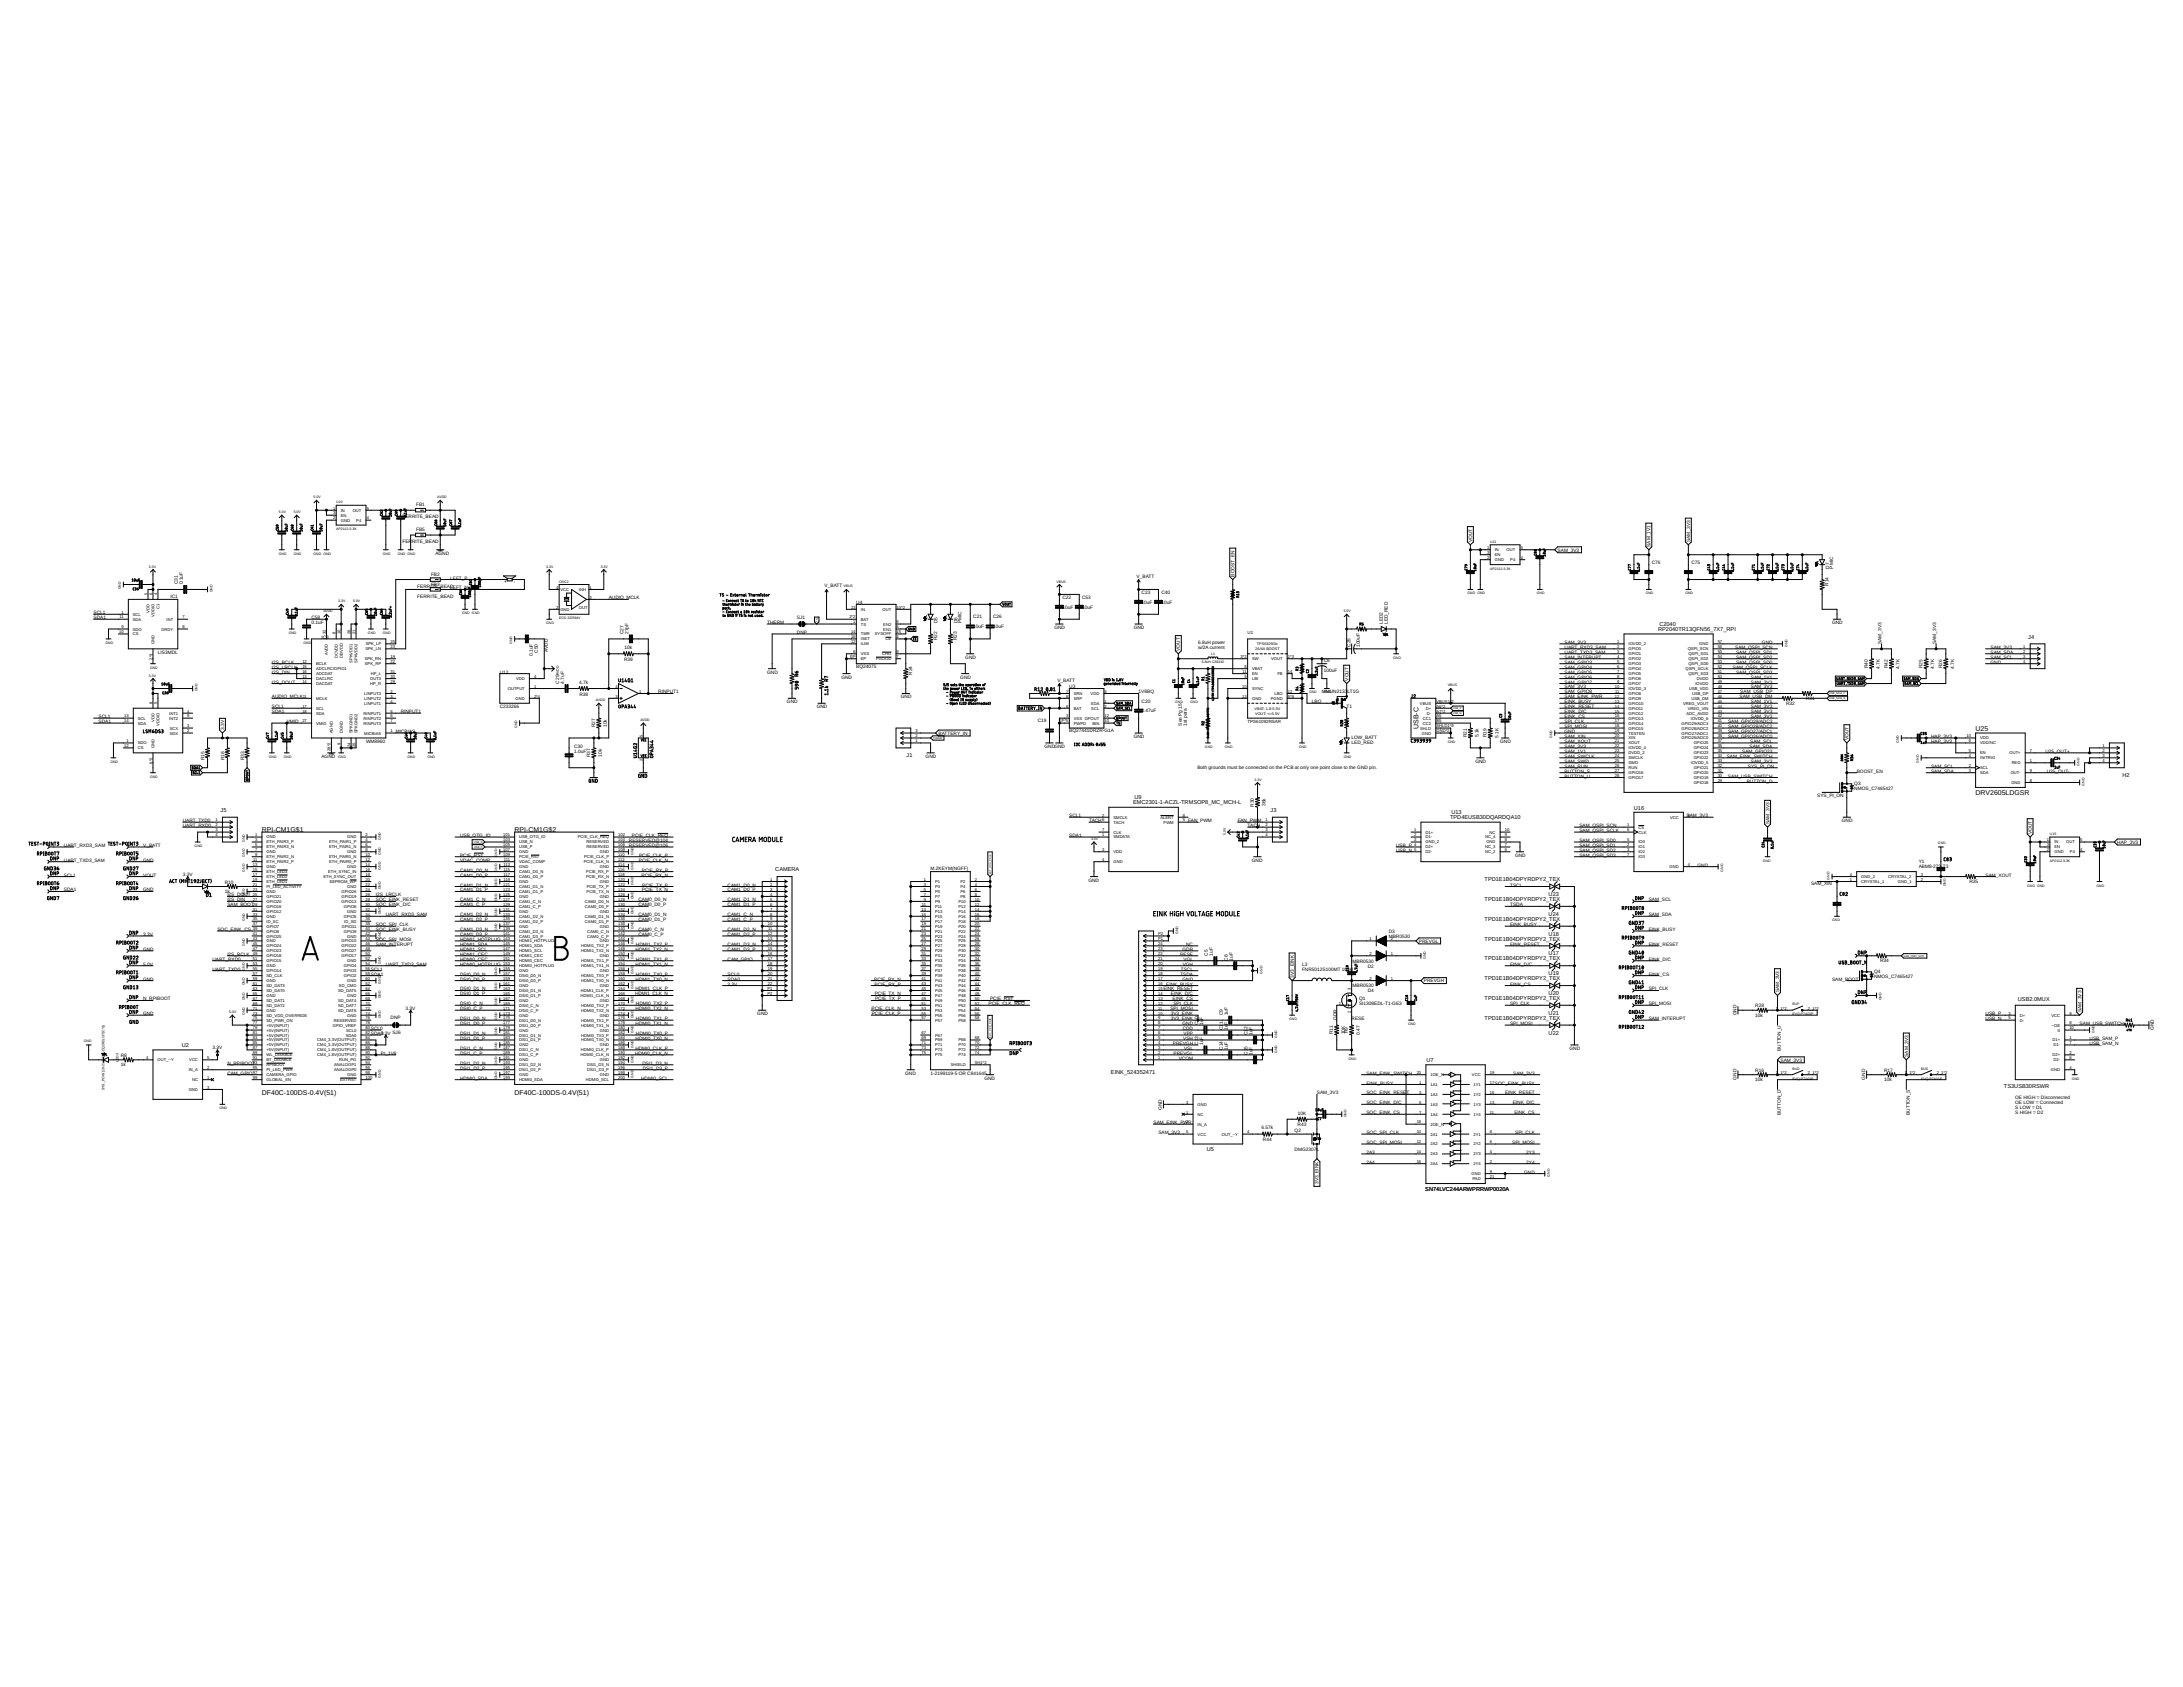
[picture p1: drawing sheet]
<svg xmlns="http://www.w3.org/2000/svg" width="279mm" height="216mm" viewBox="0 0 279 216" stroke-linecap="round" stroke-linejoin="round" font-family="sans-serif">
<defs><g id="words">
<g font-size=".9">
<text x="181.5" y="93.3" transform="rotate(-90 181.5 93.3)">USB-C</text>
<text x="252.9" y="93.6">U25</text>
<text x="252.9" y="101.8">DRV2605LDGSR</text>
<text x="33.5" y="106.4">RPI-CM1G$1</text>
<text x="65.9" y="106.4">RPI-CM1G$2</text>
<text x="33.5" y="140.1">DF40C-100DS-0.4V(51)</text>
<text x="65.9" y="140.1">DF40C-100DS-0.4V(51)</text>
</g>
<g font-size=".7">
<text x="212.2" y="80.8">RP2040TR13QFN56_7X7_RPI</text>
<text x="212.4" y="80.1">C2040</text>
<text x="259.6" y="81.7">J4</text>
<text x="116" y="96.9">J1</text>
<text x="271.6" y="99.5">H2</text>
<text x="28.2" y="103.9">J5</text>
<text x="145" y="102.9">EMC2301-1-ACZL-TRMSOP8_MC_MCH-L</text>
<text x="145.2" y="102.3">U9</text>
<text x="162.6" y="103.9">J3</text>
<text x="185.6" y="104.8">TPD4EUSB30DQARDQA10</text>
<text x="185.8" y="104.2">U13</text>
<text x="209.1" y="103.7">U16</text>
<text x="99.2" y="111.5">CAMERA</text>
<text x="190" y="112.8">TPD1E1B04DPYRDPY2_TEX</text>
<text x="190" y="117.8">TPD1E1B04DPYRDPY2_TEX</text>
<text x="190" y="115.3">TPD1E1B04DPYRDPY2_TEX</text>
<text x="198.2" y="119.7">U18</text>
<text x="198.2" y="114.7">U23</text>
<text x="198.2" y="117.2">U24</text>
<text x="190" y="120.4">TPD1E1B04DPYRDPY2_TEX</text>
<text x="190" y="122.9">TPD1E1B04DPYRDPY2_TEX</text>
<text x="190" y="125.4">TPD1E1B04DPYRDPY2_TEX</text>
<text x="198.2" y="122.3">U17</text>
<text x="198.2" y="124.8">U19</text>
<text x="190" y="128">TPD1E1B04DPYRDPY2_TEX</text>
<text x="190" y="130.5">TPD1E1B04DPYRDPY2_TEX</text>
<text x="198.2" y="127.3">U20</text>
<text x="198.2" y="129.9">U21</text>
<text x="258.3" y="128.1">USB2.0MUX</text>
<text x="23.3" y="134">U2</text>
<text x="142.2" y="137.5">EINK_524352471</text>
<text x="182.6" y="135.9">U7</text>
<text x="198.2" y="132.4">U22</text>
<text x="256.5" y="139.3">TS3USB30RSWR</text>
<text x="154.5" y="147.3">U5</text>
<text x="182.4" y="152.4">SN74LVC244ARWPRRWP0020A</text>
</g>
<g font-size=".6">
<text x="53.3" y="64.8">FB1</text>
<text x="51.5" y="66.3">FERRITE_BEAD</text>
<text x="51.5" y="69.5">FERRITE_BEAD</text>
<text x="53.3" y="68">FB5</text>
<text x="55.7" y="71">AGND</text>
<text x="188.4" y="69.4" transform="rotate(-90 188.4 69.4)">VOUT</text>
<text x="199.4" y="70.6">SAM_3V3</text>
<text x="211.2" y="70" transform="rotate(-90 211.2 70)">SAM_1V1</text>
<text x="216.3" y="69.4" transform="rotate(-90 216.3 69.4)">SAM_3V3</text>
<text x="21.8" y="76.5">IC1</text>
<text x="22.8" y="74.8" transform="rotate(-90 22.8 74.8)">C31</text>
<text x="23.4" y="74.8" transform="rotate(-90 23.4 74.8)">0.1uF</text>
<text x="53.4" y="75.2">FERRITE_BEAD</text>
<text x="53.4" y="76.5">FERRITE_BEAD</text>
<text x="55.2" y="73.7">FB2</text>
<text x="55.2" y="75">FB3</text>
<text x="57.6" y="75.4">LEFT_N</text>
<text x="57.6" y="74.2">LEFT_P</text>
<text x="64.9" y="74.6" transform="rotate(-90 64.9 74.6)">+</text>
<text x="66" y="74.6" transform="rotate(-90 66 74.6)">-</text>
<text x="77.9" y="76.7">AUDIO_MCLK</text>
<text x="105.5" y="75.2">V_BATT</text>
<text x="109.6" y="77.3">U4</text>
<text x="136" y="77.9">10uF</text>
<text x="136" y="76.6">C22</text>
<text x="138.5" y="77.9">10uF</text>
<text x="138.5" y="76.6">C53</text>
<text x="145.5" y="73.9">V_BATT</text>
<text x="146.1" y="77.2">10uF</text>
<text x="146.1" y="76">C23</text>
<text x="148.6" y="77.2">10uF</text>
<text x="148.6" y="76">C40</text>
<text x="158" y="73.8" transform="rotate(-90 158 73.8)">BOOST_EN</text>
<text x="211.4" y="72.2">C76</text>
<text x="216.5" y="72.2">C75</text>
<text x="234" y="75" transform="rotate(-90 234 75)">R14</text>
<text x="234.1" y="72.8" transform="rotate(-90 234.1 72.8)">D7</text>
<text x="234.6" y="72.8" transform="rotate(-90 234.6 72.8)">PMIC</text>
<text x="12" y="79.2">SDA1</text>
<text x="12" y="78.6">SCL1</text>
<text x="20.2" y="83.7">LIS3MDL</text>
<text x="39.9" y="79.9">0.1uF</text>
<text x="39.9" y="79.2">C58</text>
<text x="41.1" y="81.8">IC3</text>
<text x="68.2" y="84" transform="rotate(-90 68.2 84)">0.1uF</text>
<text x="68.8" y="83.5" transform="rotate(-90 68.8 83.5)">C50</text>
<text x="70.1" y="83.4" transform="rotate(-90 70.1 83.4)">AVDD</text>
<text x="79.8" y="81.1" transform="rotate(-90 79.8 81.1)">C27</text>
<text x="79.9" y="83.1">10k</text>
<text x="80.4" y="81.1" transform="rotate(-90 80.4 81.1)">27pF</text>
<text x="98.2" y="79.9">THERM</text>
<text x="102" y="81.1">DNP</text>
<text x="102" y="79.2">SJ1</text>
<text x="119.9" y="81.9" transform="rotate(-90 119.9 81.9)">R22</text>
<text x="120" y="79.7" transform="rotate(-90 120 79.7)">D5</text>
<text x="122.5" y="81.9" transform="rotate(-90 122.5 81.9)">R23</text>
<text x="122.5" y="79.7" transform="rotate(-90 122.5 79.7)">D6</text>
<text x="123.1" y="79.7" transform="rotate(-90 123.1 79.7)">PMIC</text>
<text x="124.6" y="80.4">10uF</text>
<text x="124.6" y="79.1">C21</text>
<text x="127.1" y="80.4">10uF</text>
<text x="127.1" y="79.1">C26</text>
<text x="135" y="80.5">GND</text>
<text x="145.1" y="80.5">GND</text>
<text x="151" y="83.3" transform="rotate(-90 151 83.3)">VOUT</text>
<text x="153.3" y="82.4">6.8uH power</text>
<text x="153.3" y="83">w/2A current</text>
<text x="159.7" y="81.1">U1</text>
<text x="172.8" y="82.8" transform="rotate(-90 172.8 82.8)">C25</text>
<text x="174" y="82.8" transform="rotate(-90 174 82.8)">100uF</text>
<text x="177" y="79.9" transform="rotate(-90 177 79.9)">LED2</text>
<text x="177.6" y="79.9" transform="rotate(-90 177.6 79.9)">LED_RED</text>
<text x="200.2" y="82.4">SAM_3V3</text>
<text x="200.2" y="83.7">UART_TXD3_SAM</text>
<text x="200.2" y="83">UART_RXD3_SAM</text>
<text x="222.1" y="83">SAM_QSPI_SCN</text>
<text x="222.2" y="83.7">SAM_QSPI_SD1</text>
<text x="225.5" y="82.4">GND</text>
<text x="234.5" y="79.9">GND</text>
<text x="240.8" y="82.4" transform="rotate(-90 240.8 82.4)">SAM_3V3</text>
<text x="247.8" y="82.4" transform="rotate(-90 247.8 82.4)">SAM_3V3</text>
<text x="254.8" y="83.7">SAM_SDA</text>
<text x="254.8" y="83">SAM_3V3</text>
<text x="34.8" y="86.2">I2S_DIN</text>
<text x="34.8" y="87.5">I2S_DOUT</text>
<text x="34.8" y="85.6">I2S_LRCLK</text>
<text x="34.8" y="84.9">I2S_BCLK</text>
<text x="34.8" y="89.4">AUDIO_MCLK</text>
<text x="64" y="86.2">U12</text>
<text x="71.6" y="87.5" transform="rotate(-90 71.6 87.5)">C29</text>
<text x="72.2" y="87.5" transform="rotate(-90 72.2 87.5)">4.7uF</text>
<text x="74.1" y="87.5">4.7k</text>
<text x="74.2" y="89">R38</text>
<text x="79.9" y="84.6">R39</text>
<text x="84.2" y="88.7">RINPUT1</text>
<text x="98.2" y="86.2">GND</text>
<text x="107.7" y="86.8">GND</text>
<text x="109.6" y="85.4">BQ24075</text>
<text x="115.3" y="89.4">GND</text>
<text x="116.8" y="86.4" transform="rotate(-90 116.8 86.4)">R24</text>
<text x="122.9" y="86.8">GND</text>
<text x="123.5" y="84.3">GND</text>
<text x="135.3" y="87.2">V_BATT</text>
<text x="136.9" y="88">U3</text>
<text x="145.7" y="88.7">1V8BQ</text>
<text x="146.1" y="89.9">C20</text>
<text x="169.2" y="88.7">MMUN2133LT1G</text>
<text x="169.4" y="86">100uF</text>
<text x="169.4" y="84.8">C6</text>
<text x="172.6" y="87.1" transform="rotate(-90 172.6 87.1)">VOUT</text>
<text x="200.2" y="84.9">SAM_GPIO3</text>
<text x="200.2" y="85.6">SAM_GPIO4</text>
<text x="200.2" y="86.2">SAM_GPIO5</text>
<text x="200.2" y="86.8">SAM_GPIO6</text>
<text x="200.2" y="87.5">SAM_GPIO7</text>
<text x="200.2" y="88.7">SAM_GPIO8</text>
<text x="200.2" y="88.1">SAM_3V3</text>
<text x="200.2" y="84.3">SAM_INTERUPT</text>
<text x="200.2" y="89.4">SAM_EINK_PWR</text>
<text x="221.8" y="85.6">SAM_QSPI_SCLK</text>
<text x="222.2" y="86.2">SAM_QSPI_SD3</text>
<text x="222.2" y="84.9">SAM_QSPI_SD0</text>
<text x="222.2" y="84.3">SAM_QSPI_SD2</text>
<text x="222.6" y="89.4">SAM_USB_DM</text>
<text x="222.7" y="88.7">SAM_USB_DP</text>
<text x="224.1" y="87.5">SAM_3V3</text>
<text x="224.1" y="88.1">SAM_3V3</text>
<text x="224.1" y="86.8">SAM_1V1</text>
<text x="231.1" y="89.6">R31</text>
<text x="239.1" y="85.5" transform="rotate(-90 239.1 85.5)">R40</text>
<text x="240.6" y="85.6" transform="rotate(-90 240.6 85.6)">4.7K</text>
<text x="241.6" y="85.5" transform="rotate(-90 241.6 85.5)">R42</text>
<text x="243.1" y="85.6" transform="rotate(-90 243.1 85.6)">4.7K</text>
<text x="246" y="85.5" transform="rotate(-90 246 85.5)">R25</text>
<text x="247.6" y="85.6" transform="rotate(-90 247.6 85.6)">4.7K</text>
<text x="248.6" y="85.5" transform="rotate(-90 248.6 85.5)">R26</text>
<text x="250.1" y="85.6" transform="rotate(-90 250.1 85.6)">4.7K</text>
<text x="254.8" y="84.9">GND</text>
<text x="254.8" y="84.3">SAM_SCL</text>
<text x="12.6" y="92.5">SDA1</text>
<text x="12.6" y="91.9">SCL1</text>
<text x="28.7" y="93.4" transform="rotate(-90 28.7 93.4)">3.3V</text>
<text x="34.8" y="91.3">SDA1</text>
<text x="34.8" y="90.6">SCL1</text>
<text x="36.7" y="92.5">VMID</text>
<text x="46.8" y="95.1">WM8960</text>
<text x="50.6" y="93.8">MICBIAS</text>
<text x="51.3" y="91.3">RINPUT1</text>
<text x="64" y="90.6">C233266</text>
<text x="73.5" y="95.7">C30</text>
<text x="76.2" y="93.1" transform="rotate(-90 76.2 93.1)">R27</text>
<text x="77.7" y="93" transform="rotate(-90 77.7 93)">10k</text>
<text x="100.7" y="90">GND</text>
<text x="104.5" y="90.6">GND</text>
<text x="120.1" y="94">BATTERY_IN</text>
<text x="132.8" y="92.4">C19</text>
<text x="133.7" y="95.7">GNDGND</text>
<text x="136.9" y="93.7">BQ27441DRZR-G1A</text>
<text x="145.1" y="94.4">GND</text>
<text x="146.1" y="91.2">0.47uF</text>
<text x="151.2" y="92.9" transform="rotate(-90 151.2 92.9)">See Pg 15</text>
<text x="151.9" y="92.9" transform="rotate(-90 151.9 92.9)">1st para</text>
<text x="159.7" y="92.5">TPS61092RSAR</text>
<text x="167.9" y="90">LBO</text>
<text x="172.4" y="90.6">T1</text>
<text x="173" y="95.3">LED_RED</text>
<text x="173" y="94.6">LOW_BATT</text>
<text x="187.7" y="94.4" transform="rotate(-90 187.7 94.4)">R21</text>
<text x="189.2" y="94.4" transform="rotate(-90 189.2 94.4)">5.1k</text>
<text x="190.3" y="94.4" transform="rotate(-90 190.3 94.4)">R19</text>
<text x="191.8" y="94.4" transform="rotate(-90 191.8 94.4)">5.1K</text>
<text x="192" y="95.1">GND</text>
<text x="200.2" y="93.8">GND</text>
<text x="200.2" y="90">EINK_BUSY</text>
<text x="200.2" y="90.6">EINK_RESET</text>
<text x="200.2" y="91.3">EINK_D/C</text>
<text x="200.2" y="91.9">EINK_CS</text>
<text x="200.2" y="93.2">SPI_MOSI</text>
<text x="200.2" y="92.5">SPI_CLK</text>
<text x="200.2" y="94.4">SAM_XIN</text>
<text x="200.2" y="95.1">SAM_XOUT</text>
<text x="200.2" y="95.7">SAM_3V3</text>
<text x="221.2" y="94.4">SAM_GPIO26/ADC0</text>
<text x="221.2" y="93.8">SAM_GPIO27/ADC1</text>
<text x="221.2" y="93.2">SAM_GPIO28/ADC2</text>
<text x="221.2" y="92.5">SAM_GPIO29/ADC3</text>
<text x="223.9" y="95.7">SAM_SDA</text>
<text x="224" y="95.1">SAM_SCL</text>
<text x="224.1" y="90.6">SAM_3V3</text>
<text x="224.1" y="91.9">SAM_3V3</text>
<text x="224.1" y="91.3">SAM_3V3</text>
<text x="224.1" y="90">SAM_1V1</text>
<text x="228.6" y="90.2">R32</text>
<text x="236.6" y="94.7" transform="rotate(-90 236.6 94.7)">VOUT</text>
<text x="247.2" y="95.1">HAP_3V3</text>
<text x="247.2" y="94.4">HAP_3V3</text>
<text x="26.2" y="97.3" transform="rotate(-90 26.2 97.3)">R15</text>
<text x="28.7" y="97.3" transform="rotate(-90 28.7 97.3)">R18</text>
<text x="31.3" y="97.3" transform="rotate(-90 31.3 97.3)">R33</text>
<text x="41.1" y="97">AGND</text>
<text x="73.5" y="96.3">1.0uF</text>
<text x="75.5" y="96.9" transform="rotate(-90 75.5 96.9)">R37</text>
<text x="77" y="96.8" transform="rotate(-90 77 96.8)">10k</text>
<text x="118.5" y="97">GND</text>
<text x="153.3" y="98.5">Both grounds must be connected on the PCB at only one point close to the GND pin.</text>
<text x="188.8" y="97.6">GND</text>
<text x="200.2" y="97">SAM_SWCLK</text>
<text x="200.2" y="97.6">SAM_SWD</text>
<text x="200.2" y="98.2">SAM_RUN</text>
<text x="200.2" y="99.5">BUTTON_U</text>
<text x="200.2" y="96.3">SAM_1V1</text>
<text x="200.2" y="98.9">BUTTON_S</text>
<text x="221" y="97">SAM_EINK_SWITCH</text>
<text x="221.2" y="99.5">SAM_USB_SWITCH</text>
<text x="223" y="96.3">SAM_GPIO23</text>
<text x="223.6" y="100.1">BUTTON_D</text>
<text x="223.7" y="98.2">SYS_PI_ON</text>
<text x="224.1" y="97.6">SAM_3V3</text>
<text x="237.3" y="101.1">NMOS_C7465427</text>
<text x="237.3" y="100.5">Q3</text>
<text x="237.6" y="98.9">BOOST_EN</text>
<text x="247.2" y="98.2">SAM_SCL</text>
<text x="247.2" y="98.9">SAM_SDA</text>
<text x="261.8" y="96.3">U25_OUT+</text>
<text x="262" y="98.9">U25_OUT-</text>
<text x="23.4" y="105.2">UART_TXD0</text>
<text x="23.4" y="105.9">UART_RXD0</text>
<text x="58.9" y="107.1">USB_OTG_ID</text>
<text x="80.5" y="107.8">RESERVED@104</text>
<text x="80.9" y="107.1">PCIE_CLK_REQ</text>
<text x="136.9" y="107.1">SDA1</text>
<text x="136.9" y="104.6">SCL1</text>
<text x="139.4" y="105.2">TACH</text>
<text x="152.1" y="105.2">FAN_PWM</text>
<text x="158.4" y="105.2">FAN_PWM</text>
<text x="159.7" y="105.9">TACH</text>
<text x="160.5" y="103.2" transform="rotate(-90 160.5 103.2)">R30</text>
<text x="162" y="103.2" transform="rotate(-90 162 103.2)">36k</text>
<text x="202.1" y="106.5">SAM_QSPI_SCLK</text>
<text x="202.1" y="107.8">SAM_QSPI_SD0</text>
<text x="202.1" y="105.9">SAM_QSPI_SCN</text>
<text x="215.9" y="104.6">SAM_3V3</text>
<text x="226.5" y="105.5" transform="rotate(-90 226.5 105.5)">SAM_3V3</text>
<text x="232.6" y="102">SYS_PI_ON</text>
<text x="235.7" y="105.2">GND</text>
<text x="260.1" y="106.7" transform="rotate(-90 260.1 106.7)">VOUT</text>
<text x="271" y="108">HAP_3V3</text>
<text x="8.2" y="112.2">SCL1</text>
<text x="8.2" y="110.3">UART_TXD3_SAM</text>
<text x="8.2" y="108.4">UART_RXD3_SAM</text>
<text x="18.3" y="110.3">GND</text>
<text x="18.3" y="108.4">V_BATT</text>
<text x="18.3" y="112.2">VOUT</text>
<text x="23.4" y="112.1">3.3V</text>
<text x="28.8" y="113.1">R10</text>
<text x="58.9" y="111.6">CAM1_D0_N</text>
<text x="58.9" y="112.2">CAM1_D0_P</text>
<text x="58.9" y="113.5">CAM1_D1_N</text>
<text x="58.9" y="109.7">PCIE_RST</text>
<text x="58.9" y="110.3">VDAC_COMP</text>
<text x="80.5" y="108.4">RESERVED@106</text>
<text x="81.8" y="110.3">PCIE_CLK_N</text>
<text x="81.8" y="109.7">PCIE_CLK_P</text>
<text x="82.1" y="112.2">PCIE_RX_N</text>
<text x="82.1" y="111.6">PCIE_RX_P</text>
<text x="82.2" y="113.5">PCIE_TX_P</text>
<text x="93.1" y="113.5">CAM1_D0_N</text>
<text x="119.1" y="111.3">M.2KEYM(NGFF)</text>
<text x="139.3" y="112.8">GND</text>
<text x="160.2" y="110.3">GND</text>
<text x="178.7" y="109">USB_N</text>
<text x="178.7" y="108.4">USB_P</text>
<text x="193.3" y="113.5">TSCL</text>
<text x="193.9" y="109.7">GND</text>
<text x="202.1" y="109.7">SAM_QSPI_SD3</text>
<text x="202.1" y="109">SAM_QSPI_SD2</text>
<text x="202.1" y="108.4">SAM_QSPI_SD1</text>
<text x="217.3" y="110.9">GND</text>
<text x="231.8" y="113.3">SAM_XIN</text>
<text x="245.6" y="111.1">ABM8-272-T3</text>
<text x="245.6" y="110.5">Y1</text>
<text x="252.1" y="113">R35</text>
<text x="254.1" y="112.2">SAM_XOUT</text>
<text x="8.2" y="114.1">SDA1</text>
<text x="18.3" y="114.1">GND</text>
<text x="18.3" y="119.8">3.3V</text>
<text x="27.8" y="119.2">SOC_EINK_CS</text>
<text x="28.8" y="114.3">1k</text>
<text x="29.1" y="115.4">I2S_DIN</text>
<text x="29.1" y="114.7">I2S_DOUT</text>
<text x="29.1" y="116">SAM_BOOT</text>
<text x="48.1" y="114.7">I2S_LRCLK</text>
<text x="48.1" y="115.4">SOC_EINK_RESET</text>
<text x="48.1" y="116">SOC_EINK_D/C</text>
<text x="48.1" y="118.5">SOC_SPI_CLK</text>
<text x="48.1" y="119.2">SOC_EINK_BUSY</text>
<text x="49.4" y="117.3">UART_RXD3_SAM</text>
<text x="58.9" y="117.3">CAM1_D2_N</text>
<text x="58.9" y="117.9">CAM1_D2_P</text>
<text x="58.9" y="119.2">CAM1_D3_N</text>
<text x="58.9" y="119.8">CAM1_D3_P</text>
<text x="58.9" y="114.1">CAM1_D1_P</text>
<text x="58.9" y="115.4">CAM1_C_N</text>
<text x="58.9" y="116">CAM1_C_P</text>
<text x="81.7" y="116">CAM0_D0_P</text>
<text x="81.7" y="117.3">CAM0_D1_N</text>
<text x="81.7" y="117.9">CAM0_D1_P</text>
<text x="81.7" y="119.2">CAM0_C_N</text>
<text x="81.7" y="119.8">CAM0_C_P</text>
<text x="81.7" y="115.4">CAM0_D0_N</text>
<text x="82.2" y="114.1">PCIE_TX_N</text>
<text x="93.1" y="119.2">CAM1_D2_N</text>
<text x="93.1" y="119.8">CAM1_D2_P</text>
<text x="93.1" y="114.1">CAM1_D0_P</text>
<text x="93.1" y="115.4">CAM1_D1_N</text>
<text x="93.1" y="116">CAM1_D1_P</text>
<text x="93.1" y="117.3">CAM1_C_N</text>
<text x="93.1" y="117.9">CAM1_C_P</text>
<text x="177.7" y="119.4">D3</text>
<text x="193.3" y="118.5">EINK_BUSY</text>
<text x="193.3" y="116">TSDA</text>
<text x="211" y="119.2">EINK_BUSY</text>
<text x="211" y="115.4">SAM_SCL</text>
<text x="211" y="117.3">SAM_SDA</text>
<text x="18.3" y="125.5">GND</text>
<text x="18.3" y="121.7">GND</text>
<text x="18.3" y="123.6">5.0V</text>
<text x="27.2" y="124.2">UART_TXD0</text>
<text x="27.2" y="123">UART_RXD0</text>
<text x="29.1" y="122.3">I2S_BCLK</text>
<text x="47.5" y="124.9">SDA1</text>
<text x="47.5" y="124.2">SCL1</text>
<text x="48.1" y="121.1">SAM_INTERUPT</text>
<text x="48.1" y="120.4">SOC_SPI_MOSI</text>
<text x="49.4" y="123.6">UART_TXD3_SAM</text>
<text x="58.9" y="124.9">DSI0_D0_N</text>
<text x="58.9" y="125.5">DSI0_D0_P</text>
<text x="58.9" y="123">HDMI0_CEC</text>
<text x="58.9" y="123.6">HDMI0_HOTPLUG</text>
<text x="58.9" y="122.3">HDMI1_CEC</text>
<text x="58.9" y="120.4">HDMI1_HOTPLUG</text>
<text x="58.9" y="121.7">HDMI1_SCL</text>
<text x="58.9" y="121.1">HDMI1_SDA</text>
<text x="81.3" y="125.5">HDMI1_TX0_N</text>
<text x="81.3" y="123.6">HDMI1_TX1_N</text>
<text x="81.3" y="121.7">HDMI1_TX2_N</text>
<text x="81.4" y="124.9">HDMI1_TX0_P</text>
<text x="81.4" y="123">HDMI1_TX1_P</text>
<text x="81.4" y="121.1">HDMI1_TX2_P</text>
<text x="93.1" y="123">CAM_GPIO</text>
<text x="93.1" y="121.1">CAM1_D3_N</text>
<text x="93.1" y="121.7">CAM1_D3_P</text>
<text x="93.1" y="124.9">SCL0</text>
<text x="93.1" y="125.5">SDA0</text>
<text x="111.9" y="125.5">PCIE_RX_N</text>
<text x="151" y="122.3">RESE</text>
<text x="151.1" y="124.9">TSDA</text>
<text x="151.1" y="124.2">TSCL</text>
<text x="151.4" y="125.5">GND</text>
<text x="151.4" y="121.7">GDR</text>
<text x="151.4" y="123.6">VGH</text>
<text x="151.5" y="123">VGL</text>
<text x="151.8" y="121.1">NC</text>
<text x="154.6" y="122.3" transform="rotate(-90 154.6 122.3)">C5</text>
<text x="155.2" y="122.3" transform="rotate(-90 155.2 122.3)">1uF</text>
<text x="157.1" y="123" transform="rotate(-90 157.1 123)">C8</text>
<text x="157.8" y="123" transform="rotate(-90 157.8 123)">1uF</text>
<text x="165.6" y="125.1" transform="rotate(-90 165.6 125.1)">3V3_EINK</text>
<text x="166.7" y="124.2">FNR5012S100MT 10uH</text>
<text x="166.7" y="123.6">L3</text>
<text x="173.1" y="123.2">MBR0530</text>
<text x="175.1" y="123.8">D2</text>
<text x="177.7" y="120">MBR0530</text>
<text x="181.6" y="120.6">PREVGL</text>
<text x="182.2" y="125.7">PREVGH</text>
<text x="193.3" y="121.1">EINK_RESET</text>
<text x="193.3" y="123.6">EINK_D/C</text>
<text x="211" y="121.1">EINK_RESET</text>
<text x="211" y="123">EINK_D/C</text>
<text x="211" y="124.9">EINK_CS</text>
<text x="234.5" y="125.5">SAM_BOOT</text>
<text x="239.9" y="125.2">NMOS_C7465427</text>
<text x="239.9" y="124.5">Q4</text>
<text x="240.6" y="123.1">R34</text>
<text x="18.3" y="129.9">GND</text>
<text x="18.3" y="128">N_RPIBOOT</text>
<text x="47.5" y="131.8">SCL0</text>
<text x="50" y="130.4">DNP</text>
<text x="51.9" y="129.2">3.3V</text>
<text x="58.9" y="128.7">DSI0_C_N</text>
<text x="58.9" y="129.3">DSI0_C_P</text>
<text x="58.9" y="126.8">DSI0_D1_N</text>
<text x="58.9" y="127.4">DSI0_D1_P</text>
<text x="58.9" y="130.6">DSI1_D0_N</text>
<text x="58.9" y="131.2">DSI1_D0_P</text>
<text x="81.3" y="127.4">HDMI1_CLK_N</text>
<text x="81.3" y="126.8">HDMI1_CLK_P</text>
<text x="81.3" y="131.2">HDMI0_TX1_N</text>
<text x="81.3" y="129.3">HDMI0_TX2_N</text>
<text x="81.4" y="130.6">HDMI0_TX1_P</text>
<text x="81.4" y="128.7">HDMI0_TX2_P</text>
<text x="93.1" y="126.1">3.3V</text>
<text x="96.9" y="129.9">GND</text>
<text x="111.6" y="129.3">PCIE_CLK_N</text>
<text x="111.6" y="129.9">PCIE_CLK_P</text>
<text x="111.9" y="126.1">PCIE_RX_P</text>
<text x="112" y="127.4">PCIE_TX_N</text>
<text x="112" y="128">PCIE_TX_P</text>
<text x="126.5" y="128.7">PCIE_CLK_REQ</text>
<text x="126.7" y="128">PCIE_RST</text>
<text x="148.9" y="126.8">EINK_RESET</text>
<text x="149.3" y="126.1">EINK_BUSY</text>
<text x="149.8" y="129.3">SPI_MOSI</text>
<text x="149.8" y="129.9">3V3_EINK</text>
<text x="149.8" y="130.6">3V3_EINK</text>
<text x="149.9" y="127.4">EINK_D/C</text>
<text x="150.1" y="128">EINK_CS</text>
<text x="150.2" y="128.7">SPI_CLK</text>
<text x="151.4" y="131.2">GND</text>
<text x="151.4" y="131.8">CDD</text>
<text x="153.3" y="131.2" transform="rotate(-90 153.3 131.2)">C1</text>
<text x="153.3" y="130.4" transform="rotate(-90 153.3 130.4)">0</text>
<text x="154" y="131.2" transform="rotate(-90 154 131.2)">1u</text>
<text x="154" y="130.5" transform="rotate(-90 154 130.5)">F</text>
<text x="156.5" y="131.8" transform="rotate(-90 156.5 131.8)">C1</text>
<text x="156.5" y="131.1" transform="rotate(-90 156.5 131.1)">1</text>
<text x="156.5" y="129.9" transform="rotate(-90 156.5 129.9)">C9</text>
<text x="157.1" y="131.8" transform="rotate(-90 157.1 131.8)">1u</text>
<text x="157.1" y="131.1" transform="rotate(-90 157.1 131.1)">F</text>
<text x="157.1" y="129.9" transform="rotate(-90 157.1 129.9)">1uF</text>
<text x="159.7" y="131.7" transform="rotate(-90 159.7 131.7)">2</text>
<text x="160.3" y="131.8" transform="rotate(-90 160.3 131.8)">F</text>
<text x="171.1" y="130.6" transform="rotate(-90 171.1 130.6)">GDR</text>
<text x="173" y="130.6">RESE</text>
<text x="173.1" y="126.4">MBR0530</text>
<text x="173.9" y="128.6">SI1308EDL-T1-GE3</text>
<text x="173.9" y="127.9">Q1</text>
<text x="175.1" y="127">D4</text>
<text x="193.3" y="126.1">EINK_CS</text>
<text x="193.3" y="131.2">SPI_MOSI</text>
<text x="193.3" y="128.7">SPI_CLK</text>
<text x="211" y="128.7">SPI_MOSI</text>
<text x="211" y="126.8">SPI_CLK</text>
<text x="211" y="130.6">SAM_INTERUPT</text>
<text x="222.2" y="129.9" transform="rotate(-90 222.2 129.9)">GND</text>
<text x="224.7" y="130.1">10k</text>
<text x="224.7" y="128.9">R28</text>
<text x="227.7" y="127" transform="rotate(-90 227.7 127)">SAM_3V3</text>
<text x="254.1" y="130.6">USB_N</text>
<text x="254.1" y="129.9">USB_P</text>
<text x="266.2" y="131.2">SAM_USB_SWITCH</text>
<text x="266.4" y="129.5" transform="rotate(-90 266.4 129.5)">SAM_3V3</text>
<text x="275.7" y="131.8" transform="rotate(-90 275.7 131.8)">GND</text>
<text x="15.5" y="136.5">1k</text>
<text x="15.5" y="135.3">R8</text>
<text x="27.2" y="134.3">3.3V</text>
<text x="29.1" y="137.5">CAM_GPIO</text>
<text x="29.1" y="136.3">N_RPIBOOT</text>
<text x="47.5" y="132.5">SDA0</text>
<text x="48.7" y="132.4">3.3V SJ6</text>
<text x="48.7" y="135">PI_1V8</text>
<text x="58.9" y="134.4">DSI1_C_N</text>
<text x="58.9" y="135">DSI1_C_P</text>
<text x="58.9" y="132.5">DSI1_D1_N</text>
<text x="58.9" y="133.1">DSI1_D1_P</text>
<text x="58.9" y="136.3">DSI1_D2_N</text>
<text x="58.9" y="136.9">DSI1_D2_P</text>
<text x="81.3" y="135">HDMI0_CLK_N</text>
<text x="81.3" y="134.4">HDMI0_CLK_P</text>
<text x="81.3" y="133.1">HDMI0_TX0_N</text>
<text x="81.4" y="132.5">HDMI0_TX0_P</text>
<text x="82.2" y="136.3">DSI1_D3_N</text>
<text x="82.3" y="136.9">DSI1_D3_P</text>
<text x="115.9" y="137.5">GND</text>
<text x="119.1" y="137.6">1-2199119-5 OR C841645</text>
<text x="150.1" y="133.7">PREVGH</text>
<text x="150.2" y="135">PREVGL</text>
<text x="150.9" y="135.6">VCOM</text>
<text x="151.4" y="133.1">VSH</text>
<text x="151.5" y="132.5">VPP</text>
<text x="151.5" y="134.4">VSL</text>
<text x="153.3" y="133.7" transform="rotate(-90 153.3 133.7)">C1</text>
<text x="153.3" y="132.9" transform="rotate(-90 153.3 132.9)">3</text>
<text x="154" y="133.7" transform="rotate(-90 154 133.7)">1u</text>
<text x="154" y="133" transform="rotate(-90 154 133)">F</text>
<text x="156.5" y="134.4" transform="rotate(-90 156.5 134.4)">C14</text>
<text x="157.1" y="134.4" transform="rotate(-90 157.1 134.4)">1uF</text>
<text x="159.7" y="135" transform="rotate(-90 159.7 135)">C1</text>
<text x="159.7" y="134.2" transform="rotate(-90 159.7 134.2)">5</text>
<text x="159.7" y="132.5" transform="rotate(-90 159.7 132.5)">C1</text>
<text x="160.3" y="135" transform="rotate(-90 160.3 135)">1u</text>
<text x="160.3" y="134.3" transform="rotate(-90 160.3 134.3)">F</text>
<text x="160.3" y="132.5" transform="rotate(-90 160.3 132.5)">1u</text>
<text x="170.6" y="132.4" transform="rotate(-90 170.6 132.4)">R11</text>
<text x="172.1" y="132.4" transform="rotate(-90 172.1 132.4)">10K</text>
<text x="172.5" y="132.2" transform="rotate(-90 172.5 132.2)">R9</text>
<text x="174" y="132.4" transform="rotate(-90 174 132.4)">0.47</text>
<text x="174.9" y="137.5">SAM_EINK_SWITCH</text>
<text x="193.7" y="137.5">SAM_3V3</text>
<text x="200.9" y="134.4">GND</text>
<text x="224.7" y="137.2">R16</text>
<text x="227.9" y="135.9">SAM_3V3</text>
<text x="227.9" y="134.5" transform="rotate(-90 227.9 134.5)">BUTTON_U</text>
<text x="241.1" y="137.2">R17</text>
<text x="244.2" y="135.3" transform="rotate(-90 244.2 135.3)">SAM_3V3</text>
<text x="267.4" y="133.7">USB_SAM_N</text>
<text x="267.4" y="133.1">USB_SAM_P</text>
<text x="58.9" y="138.2">HDMI0_SDA</text>
<text x="82.1" y="138.2">HDMI0_SCL</text>
<text x="126" y="138.2">GND</text>
<text x="147.6" y="143.9">SAM_EINK_PWR</text>
<text x="148.7" y="142.1" transform="rotate(-90 148.7 142.1)">GND</text>
<text x="166.1" y="142.6">10K</text>
<text x="168.6" y="140.1">SAM_3V3</text>
<text x="174.9" y="138.8">EINK_BUSY</text>
<text x="174.9" y="140.1">SOC_EINK_RESE</text>
<text x="174.9" y="141.3">SOC_EINK_D/C</text>
<text x="174.9" y="142.6">SOC_EINK_CS</text>
<text x="180" y="140.1">T</text>
<text x="191.3" y="138.8">SOC_EINK_BUSY</text>
<text x="192.6" y="140.1">EINK_RESET</text>
<text x="193.6" y="141.3">EINK_D/C</text>
<text x="193.8" y="142.6">EINK_CS</text>
<text x="222.2" y="138.2" transform="rotate(-90 222.2 138.2)">GND</text>
<text x="224.7" y="138.4">10k</text>
<text x="227.9" y="142.7" transform="rotate(-90 227.9 142.7)">BUTTON_D</text>
<text x="238.7" y="138.2" transform="rotate(-90 238.7 138.2)">GND</text>
<text x="241.1" y="138.4">10k</text>
<text x="244.4" y="142.7" transform="rotate(-90 244.4 142.7)">BUTTON_S</text>
<text x="257.9" y="140.6">OE HIGH = Disconnected</text>
<text x="257.9" y="141.3">OE LOW = Connected</text>
<text x="257.9" y="141.9">S LOW = D1</text>
<text x="257.9" y="142.6">S HIGH = D2</text>
<text x="148.3" y="145.1">SAM_3V3</text>
<text x="161.5" y="144.5">6.57k</text>
<text x="161.6" y="146.1">R44</text>
<text x="165.7" y="147.4">DMG2307L</text>
<text x="165.7" y="144.8">Q2</text>
<text x="166.1" y="144.2">R43</text>
<text x="174.9" y="145.1">SOC_SPI_CLK</text>
<text x="174.9" y="146.4">SOC_SPI_MOSI</text>
<text x="174.9" y="147.7">2A3</text>
<text x="174.9" y="148.9">2A4</text>
<text x="193.5" y="146.4">SPI_MOSI</text>
<text x="193.9" y="145.1">SPI_CLK</text>
<text x="195.3" y="148.9">2Y4</text>
<text x="195.3" y="147.7">2Y3</text>
<text x="168.8" y="151.5" transform="rotate(-90 168.8 151.5)">3V3_EINK</text>
<text x="195.1" y="150.2">GND</text>
</g>
<g font-size=".5">
<text x="42.7" y="65.2">1</text>
<text x="42.7" y="65.8">3</text>
<text x="43.6" y="65.5">IN</text>
<text x="45.1" y="65.5">OUT</text>
<text x="46.9" y="65.2">5</text>
<text x="42.7" y="66.5">2</text>
<text x="43.6" y="66.1">EN</text>
<text x="43.6" y="66.8">GND</text>
<text x="45.6" y="66.8">P4</text>
<text x="46.9" y="66.5">4</text>
<text x="190.4" y="70.3">1</text>
<text x="190.4" y="70.9">3</text>
<text x="190.4" y="71.5">2</text>
<text x="191.3" y="70.6">IN</text>
<text x="191.3" y="71.2">EN</text>
<text x="191.3" y="71.8">GND</text>
<text x="192.8" y="70.6">OUT</text>
<text x="193.3" y="71.8">P4</text>
<text x="194.6" y="70.3">5</text>
<text x="194.6" y="71.5">4</text>
<text x="18.9" y="76.1" transform="rotate(-90 18.9 76.1)">5</text>
<text x="19.5" y="76.1" transform="rotate(-90 19.5 76.1)">6</text>
<text x="20.1" y="76.1" transform="rotate(-90 20.1 76.1)">4</text>
<text x="20.4" y="78" transform="rotate(-90 20.4 78)">C1</text>
<text x="71.2" y="77.9">2</text>
<text x="71.2" y="75.3">4</text>
<text x="71.7" y="75.6">VCC</text>
<text x="74.1" y="78">OUT</text>
<text x="74.1" y="75.6">INH</text>
<text x="75.5" y="76.6">3</text>
<text x="75.5" y="75.3">1</text>
<text x="108.9" y="77.9">13</text>
<text x="114.8" y="77.9">10*2</text>
<text x="15.2" y="81.1">10</text>
<text x="15.3" y="79.1">11</text>
<text x="15.5" y="78.5">1</text>
<text x="15.5" y="80.4">9</text>
<text x="17" y="78.8">SCL</text>
<text x="17" y="81.3">CS</text>
<text x="17" y="80.7">SDO</text>
<text x="17" y="79.4">SDA</text>
<text x="19.1" y="78.4" transform="rotate(-90 19.1 78.4)">VDD</text>
<text x="19.8" y="82.5" transform="rotate(-90 19.8 82.5)">GND</text>
<text x="19.8" y="79" transform="rotate(-90 19.8 79)">VDDIO</text>
<text x="20.7" y="80.7">DRDY</text>
<text x="21.3" y="79.4">INT</text>
<text x="23.3" y="80.4">8</text>
<text x="23.3" y="79.1">7</text>
<text x="41.7" y="81.2" transform="rotate(-90 41.7 81.2)">32</text>
<text x="42" y="83.8" transform="rotate(-90 42 83.8)">AVDD</text>
<text x="43" y="81.2" transform="rotate(-90 43 81.2)">8</text>
<text x="43.6" y="81.2" transform="rotate(-90 43.6 81.2)">10</text>
<text x="44.9" y="81.2" transform="rotate(-90 44.9 81.2)">26</text>
<text x="45.5" y="81.2" transform="rotate(-90 45.5 81.2)">21</text>
<text x="46.8" y="83.2">SPK_LN</text>
<text x="46.8" y="82.6">SPK_LP</text>
<text x="50" y="82.3">25</text>
<text x="50" y="83">23</text>
<text x="71.7" y="78.2">GND</text>
<text x="108.7" y="79.1">2*2</text>
<text x="108.9" y="82.3">12</text>
<text x="108.9" y="81.1">14</text>
<text x="108.9" y="81.7">16</text>
<text x="109.2" y="79.8">1</text>
<text x="109.2" y="83.6">8</text>
<text x="110.2" y="80.1">TS</text>
<text x="110.2" y="79.4">BAT</text>
<text x="110.2" y="83.9">VSS</text>
<text x="110.2" y="82.6">ILIM</text>
<text x="110.2" y="78.2">IN</text>
<text x="110.2" y="81.3">TMR</text>
<text x="110.2" y="82">ISET</text>
<text x="112" y="81.3">SYSOFF</text>
<text x="112.9" y="83.9">CHG</text>
<text x="113" y="78.2">OUT</text>
<text x="113.1" y="80.1">EN2</text>
<text x="113.1" y="80.7">EN1</text>
<text x="113.3" y="82">CE</text>
<text x="114.8" y="81.7">4</text>
<text x="114.8" y="79.8">5</text>
<text x="114.8" y="80.4">6</text>
<text x="114.8" y="83.6">9</text>
<text x="114.8" y="81.1">15</text>
<text x="160.6" y="83.2">2A/4A BOOST</text>
<text x="160.9" y="82.6">TPS6109/3x</text>
<text x="207" y="82.3">1</text>
<text x="207" y="83">2</text>
<text x="207" y="83.6">3</text>
<text x="208.4" y="82.6">IOVDD_2</text>
<text x="208.4" y="83.2">GPIO0</text>
<text x="208.4" y="83.9">GPIO1</text>
<text x="216" y="83.2">QSPI_SCN</text>
<text x="216.1" y="83.9">QSPI_SD1</text>
<text x="217.5" y="82.6">GND</text>
<text x="219.8" y="83.6">55</text>
<text x="219.8" y="83">56</text>
<text x="219.8" y="82.3">57</text>
<text x="259" y="83">1</text>
<text x="259" y="83.6">2</text>
<text x="19.5" y="84.4" transform="rotate(-90 19.5 84.4)">2*3</text>
<text x="38.7" y="84.9">12</text>
<text x="38.7" y="85.5">15</text>
<text x="38.7" y="86.8">13</text>
<text x="38.7" y="87.4">14</text>
<text x="38.7" y="86.1">16</text>
<text x="38.7" y="89.3">11</text>
<text x="40.5" y="89.6">MCLK</text>
<text x="40.5" y="85.1">BCLK</text>
<text x="40.5" y="85.8">ADCLRC/GPIO1</text>
<text x="40.5" y="87">DACLRC</text>
<text x="40.5" y="87.7">DACDAT</text>
<text x="40.5" y="86.4">ADCDAT</text>
<text x="43.2" y="84.2" transform="rotate(-90 43.2 84.2)">DCVDD</text>
<text x="43.9" y="84.2" transform="rotate(-90 43.9 84.2)">DBVDD</text>
<text x="45.1" y="84.8" transform="rotate(-90 45.1 84.8)">SPKVDD1</text>
<text x="45.8" y="84.8" transform="rotate(-90 45.8 84.8)">SPKVDD2</text>
<text x="46.6" y="88.9">LINPUT3</text>
<text x="46.6" y="89.6">LINPUT2</text>
<text x="46.7" y="84.5">SPK_RN</text>
<text x="46.7" y="85.1">SPK_RP</text>
<text x="47.4" y="87">OUT3</text>
<text x="47.4" y="87.7">HP_R</text>
<text x="47.5" y="86.4">HP_L</text>
<text x="50" y="86.1">31</text>
<text x="50" y="86.8">30</text>
<text x="50" y="87.4">29</text>
<text x="50" y="84.9">22</text>
<text x="50" y="84.2">19</text>
<text x="50" y="88.7">2</text>
<text x="50" y="89.9">4</text>
<text x="50" y="89.3">3</text>
<text x="65" y="88.3">OUTPUT</text>
<text x="66" y="89.6">GND</text>
<text x="66.1" y="87">VDD</text>
<text x="68.3" y="88">1</text>
<text x="68.3" y="86.8">4</text>
<text x="68.3" y="89.3">2*4</text>
<text x="78.8" y="89.3">3</text>
<text x="78.8" y="88">4</text>
<text x="81.8" y="88.7">1</text>
<text x="108.8" y="84.2">EP</text>
<text x="110.2" y="84.5">EP</text>
<text x="112.1" y="84.5">PGOOD</text>
<text x="114.8" y="84.2">7</text>
<text x="136.5" y="88.7">7</text>
<text x="136.5" y="89.3">8</text>
<text x="137.4" y="88.9">SRN</text>
<text x="137.4" y="89.6">SRP</text>
<text x="139.6" y="88.9">VDD</text>
<text x="141.4" y="89.9">1</text>
<text x="141.4" y="88.7">5</text>
<text x="158.8" y="84.2">3*2</text>
<text x="159" y="88">10</text>
<text x="159" y="89.3">13</text>
<text x="159" y="86.1">11</text>
<text x="159.3" y="85.5">8</text>
<text x="159.3" y="86.8">9</text>
<text x="160.3" y="84.5">SW</text>
<text x="160.3" y="85.8">VBAT</text>
<text x="160.3" y="86.4">EN</text>
<text x="160.3" y="87">LBI</text>
<text x="160.3" y="88.3">SYNC</text>
<text x="160.3" y="89.6">GND</text>
<text x="162.6" y="89.6">PGND</text>
<text x="162.7" y="84.5">VOUT</text>
<text x="163.1" y="88.9">LBO</text>
<text x="163.5" y="86.4">FB</text>
<text x="164.8" y="89.3">5*9</text>
<text x="164.8" y="88.7">12</text>
<text x="164.8" y="86.1">14</text>
<text x="164.8" y="84.2">1*3</text>
<text x="183.9" y="89.9">VBUS1*2</text>
<text x="206.7" y="88">10</text>
<text x="206.7" y="89.3">12</text>
<text x="206.7" y="89.9">13</text>
<text x="206.7" y="88.7">11</text>
<text x="207" y="84.2">4</text>
<text x="207" y="84.9">5</text>
<text x="207" y="85.5">6</text>
<text x="207" y="86.1">7</text>
<text x="207" y="86.8">8</text>
<text x="207" y="87.4">9</text>
<text x="208.4" y="84.5">GPIO2</text>
<text x="208.4" y="85.1">GPIO3</text>
<text x="208.4" y="85.8">GPIO4</text>
<text x="208.4" y="86.4">GPIO5</text>
<text x="208.4" y="87">GPIO6</text>
<text x="208.4" y="87.7">GPIO7</text>
<text x="208.4" y="88.3">IOVDD_3</text>
<text x="208.4" y="88.9">GPIO8</text>
<text x="208.4" y="89.6">GPIO9</text>
<text x="215.7" y="85.8">QSPI_SCLK</text>
<text x="216.1" y="86.4">QSPI_SD3</text>
<text x="216.1" y="85.1">QSPI_SD0</text>
<text x="216.1" y="84.5">QSPI_SD2</text>
<text x="216.2" y="88.3">USB_VDD</text>
<text x="216.5" y="89.6">USB_DM</text>
<text x="216.6" y="88.9">USB_DP</text>
<text x="217" y="87.7">IOVDD</text>
<text x="217.2" y="87">DVDD</text>
<text x="219.8" y="89.9">45</text>
<text x="219.8" y="89.3">46</text>
<text x="219.8" y="88.7">47</text>
<text x="219.8" y="88">48</text>
<text x="219.8" y="87.4">49</text>
<text x="219.8" y="86.8">50</text>
<text x="219.8" y="86.1">51</text>
<text x="219.8" y="85.5">52</text>
<text x="219.8" y="84.9">53</text>
<text x="219.8" y="84.2">54</text>
<text x="259" y="84.2">3</text>
<text x="259" y="84.9">4</text>
<text x="15.9" y="95.6">12</text>
<text x="15.9" y="92.5">14</text>
<text x="15.9" y="91.8">13</text>
<text x="16.2" y="95">1</text>
<text x="17.6" y="95.9">CS</text>
<text x="17.6" y="92.7">SDA</text>
<text x="17.6" y="92.1">SCL</text>
<text x="17.6" y="95.3">SDO</text>
<text x="19.5" y="90.1" transform="rotate(-90 19.5 90.1)">8</text>
<text x="19.8" y="95.8" transform="rotate(-90 19.8 95.8)">GND</text>
<text x="19.8" y="92.3" transform="rotate(-90 19.8 92.3)">VDD</text>
<text x="20.1" y="90.1" transform="rotate(-90 20.1 90.1)">5</text>
<text x="20.4" y="92.9" transform="rotate(-90 20.4 92.9)">VDDIO</text>
<text x="21.7" y="91.5">INT1</text>
<text x="21.7" y="92.1">INT2</text>
<text x="21.7" y="94">SDX</text>
<text x="21.7" y="93.4">SCX</text>
<text x="24" y="91.2">4</text>
<text x="24" y="91.8">9</text>
<text x="24" y="93.7">2</text>
<text x="24" y="93.1">3</text>
<text x="38.7" y="92.5">27</text>
<text x="38.7" y="90.6">17</text>
<text x="38.7" y="91.2">18</text>
<text x="40.5" y="92.7">VMID</text>
<text x="40.5" y="90.8">SCL</text>
<text x="40.5" y="91.5">SDA</text>
<text x="42.6" y="93.9" transform="rotate(-90 42.6 93.9)">AGND</text>
<text x="43.6" y="95.3" transform="rotate(-90 43.6 95.3)">9</text>
<text x="43.9" y="93.9" transform="rotate(-90 43.9 93.9)">DGND</text>
<text x="44.9" y="95.6" transform="rotate(-90 44.9 95.6)">24</text>
<text x="45.1" y="93.9" transform="rotate(-90 45.1 93.9)">SPKGND1</text>
<text x="45.5" y="95.6" transform="rotate(-90 45.5 95.6)">20</text>
<text x="45.8" y="93.9" transform="rotate(-90 45.8 93.9)">SPKGND2</text>
<text x="46.5" y="91.5">RINPUT1</text>
<text x="46.5" y="92.1">RINPUT2</text>
<text x="46.5" y="92.7">RINPUT3</text>
<text x="46.6" y="90.2">LINPUT1</text>
<text x="46.6" y="94">MICBIAS</text>
<text x="50" y="91.2">5</text>
<text x="50" y="91.8">6</text>
<text x="50" y="92.5">7</text>
<text x="50" y="93.7">1</text>
<text x="82.3" y="94.4" transform="rotate(-90 82.3 94.4)">5</text>
<text x="117.2" y="95">1</text>
<text x="117.2" y="94.4">2</text>
<text x="117.2" y="93.7">3</text>
<text x="135.6" y="92.5">EP*5</text>
<text x="136.5" y="91.8">3</text>
<text x="136.5" y="90.6">6</text>
<text x="137.4" y="92.1">VSS GPOUT</text>
<text x="137.4" y="90.8">BAT</text>
<text x="137.4" y="92.7">PWPD</text>
<text x="139.6" y="90.2">SDA</text>
<text x="139.7" y="90.8">SCL</text>
<text x="139.8" y="92.7">BIN</text>
<text x="141.4" y="90.6">2</text>
<text x="141.4" y="92.5">10</text>
<text x="141.4" y="91.8">12</text>
<text x="160.6" y="90.8">VBAT: 1.8-5.5V</text>
<text x="160.6" y="91.4">VOUT: &lt;=5.5V</text>
<text x="181.7" y="90.2">VBUS</text>
<text x="181.8" y="93.4">SHLD</text>
<text x="182" y="94">GND</text>
<text x="182.1" y="92.1">CC1</text>
<text x="182.1" y="92.7">CC2</text>
<text x="182.5" y="90.8">D+</text>
<text x="182.6" y="91.5">D-</text>
<text x="183.9" y="93.7">GND*2</text>
<text x="183.9" y="91.8">A5</text>
<text x="183.9" y="90.6">A6*2</text>
<text x="183.9" y="91.2">A7*2</text>
<text x="183.9" y="92.5">B5</text>
<text x="183.9" y="93.1">SHLD1*8</text>
<text x="206.7" y="90.6">14</text>
<text x="206.7" y="91.2">15</text>
<text x="206.7" y="91.8">16</text>
<text x="206.7" y="92.5">17</text>
<text x="206.7" y="93.1">18</text>
<text x="206.7" y="93.7">19</text>
<text x="206.7" y="94.4">20</text>
<text x="206.7" y="95">21</text>
<text x="206.7" y="95.6">22</text>
<text x="208.4" y="90.2">GPIO10</text>
<text x="208.4" y="90.8">GPIO11</text>
<text x="208.4" y="91.5">GPIO12</text>
<text x="208.4" y="92.1">GPIO13</text>
<text x="208.4" y="92.7">GPIO14</text>
<text x="208.4" y="93.4">GPIO15</text>
<text x="208.4" y="94">TESTEN</text>
<text x="208.4" y="94.6">XIN</text>
<text x="208.4" y="95.3">XOUT</text>
<text x="208.4" y="95.9">IOVDD_4</text>
<text x="215.2" y="94.6">GPIO26/ADC0</text>
<text x="215.2" y="94">GPIO27/ADC1</text>
<text x="215.2" y="93.4">GPIO28/ADC2</text>
<text x="215.2" y="92.7">GPIO29/ADC3</text>
<text x="215.4" y="90.2">VREG_VOUT</text>
<text x="215.8" y="91.5">ADC_AVDD</text>
<text x="216" y="90.8">VREG_VIN</text>
<text x="216.4" y="92.1">IOVDD_6</text>
<text x="216.8" y="95.9">GPIO24</text>
<text x="216.8" y="95.3">GPIO25</text>
<text x="219.8" y="95.6">36</text>
<text x="219.8" y="95">37</text>
<text x="219.8" y="94.4">38</text>
<text x="219.8" y="93.7">39</text>
<text x="219.8" y="93.1">40</text>
<text x="219.8" y="92.5">41</text>
<text x="219.8" y="91.8">42</text>
<text x="219.8" y="91.2">43</text>
<text x="219.8" y="90.6">44</text>
<text x="251.7" y="94.4">10</text>
<text x="252" y="95">6</text>
<text x="253.4" y="95.3">VDD/NC</text>
<text x="253.4" y="94.6">VDD</text>
<text x="269.1" y="95.6">1</text>
<text x="19.5" y="97.7" transform="rotate(-90 19.5 97.7)">6*2</text>
<text x="42.3" y="96.1" transform="rotate(-90 42.3 96.1)">28*2</text>
<text x="82.3" y="97.4" transform="rotate(-90 82.3 97.4)">2</text>
<text x="206.7" y="96.3">23</text>
<text x="206.7" y="96.9">24</text>
<text x="206.7" y="97.5">25</text>
<text x="206.7" y="98.2">26</text>
<text x="206.7" y="98.8">27</text>
<text x="206.7" y="99.4">28</text>
<text x="208.4" y="96.5">DVDD_2</text>
<text x="208.4" y="97.2">SWCLK</text>
<text x="208.4" y="97.8">SWD</text>
<text x="208.4" y="98.4">RUN</text>
<text x="208.4" y="99.1">GPIO16</text>
<text x="208.4" y="99.7">GPIO17</text>
<text x="216.4" y="97.8">IOVDD_5</text>
<text x="216.8" y="100.3">GPIO18</text>
<text x="216.8" y="99.7">GPIO19</text>
<text x="216.8" y="99.1">GPIO20</text>
<text x="216.8" y="98.4">GPIO21</text>
<text x="216.8" y="97.2">GPIO22</text>
<text x="216.8" y="96.5">GPIO23</text>
<text x="219.8" y="100.1">29</text>
<text x="219.8" y="99.4">30</text>
<text x="219.8" y="98.8">31</text>
<text x="219.8" y="98.2">32</text>
<text x="219.8" y="97.5">33</text>
<text x="219.8" y="96.9">34</text>
<text x="219.8" y="96.3">35</text>
<text x="252" y="96.9">4</text>
<text x="252" y="98.2">2</text>
<text x="252" y="96.3">5</text>
<text x="252" y="98.8">3</text>
<text x="253.4" y="97.2">IN/TRIG</text>
<text x="253.4" y="98.4">SCL</text>
<text x="253.4" y="96.5">EN</text>
<text x="253.4" y="99.1">SDA</text>
<text x="257.2" y="96.5">OUT+</text>
<text x="257.3" y="99.1">OUT-</text>
<text x="257.4" y="100.3">GND</text>
<text x="257.5" y="97.8">REG</text>
<text x="259.8" y="97.5">1</text>
<text x="259.8" y="96.3">7</text>
<text x="259.8" y="98.8">9</text>
<text x="259.8" y="100.1">8</text>
<text x="269.1" y="96.3">2</text>
<text x="269.1" y="96.9">3</text>
<text x="269.1" y="97.5">4</text>
<text x="27.6" y="105.1">1</text>
<text x="27.6" y="105.8">2</text>
<text x="27.6" y="106.4">3</text>
<text x="27.6" y="107">4</text>
<text x="32.7" y="107.7">3</text>
<text x="32.7" y="107">1</text>
<text x="34.1" y="107.9">ETH_PAIR3_P</text>
<text x="34.1" y="107.3">GND</text>
<text x="42.1" y="107.9">ETH_PAIR1_P</text>
<text x="44.4" y="107.3">GND</text>
<text x="46.8" y="107.7">4</text>
<text x="46.8" y="107">2</text>
<text x="64.4" y="107.7">103</text>
<text x="64.4" y="107">101</text>
<text x="66.4" y="107.9">USB_N</text>
<text x="66.4" y="107.3">USB_OTG_ID</text>
<text x="74" y="107.3">PCIE_CLK_REQ</text>
<text x="75.1" y="107.9">RESERVED</text>
<text x="79.1" y="107">102</text>
<text x="79.1" y="107.7">104</text>
<text x="141" y="104.5">2</text>
<text x="141" y="105.1">6</text>
<text x="141" y="106.4">7</text>
<text x="141" y="107">1</text>
<text x="142.5" y="104.8">SMCLK</text>
<text x="142.5" y="105.4">TACH</text>
<text x="142.5" y="106.7">CLK</text>
<text x="142.5" y="107.3">SMDATA</text>
<text x="148.5" y="104.8">ALERT</text>
<text x="148.9" y="105.4">PWM</text>
<text x="151.4" y="104.5">8</text>
<text x="151.4" y="105.1">5</text>
<text x="162" y="105.1">1</text>
<text x="162" y="105.8">2</text>
<text x="162" y="106.4">3</text>
<text x="162" y="107">4</text>
<text x="181" y="106.4">1</text>
<text x="181" y="107">2</text>
<text x="181" y="107.7">3</text>
<text x="182.4" y="106.7">D1+</text>
<text x="182.4" y="107.3">D1-</text>
<text x="182.4" y="107.9">GND_2</text>
<text x="190.1" y="107.3">NC_4</text>
<text x="190.2" y="107.9">GND</text>
<text x="190.7" y="106.7">NC</text>
<text x="192.6" y="107.7">8</text>
<text x="192.6" y="107">9</text>
<text x="192.6" y="106.4">10</text>
<text x="208.2" y="105.8">1</text>
<text x="208.2" y="106.4">6</text>
<text x="208.2" y="107.7">5</text>
<text x="209.7" y="106">CS</text>
<text x="209.7" y="106.7">CLK</text>
<text x="209.7" y="107.9">IO0</text>
<text x="213.8" y="104.8">VCC</text>
<text x="216" y="104.5">8</text>
<text x="262" y="107.7">1</text>
<text x="263" y="107.9">IN</text>
<text x="264.5" y="107.9">OUT</text>
<text x="266.3" y="107.7">5</text>
<text x="32.4" y="112.7">19</text>
<text x="32.4" y="112.1">17</text>
<text x="32.4" y="111.5">15</text>
<text x="32.4" y="110.8">13</text>
<text x="32.4" y="114">23</text>
<text x="32.4" y="113.4">21</text>
<text x="32.4" y="110.2">11</text>
<text x="32.7" y="109.6">9</text>
<text x="32.7" y="108.3">5</text>
<text x="32.7" y="108.9">7</text>
<text x="34.1" y="113">ETH_LED1</text>
<text x="34.1" y="112.4">ETH_LED2</text>
<text x="34.1" y="111.7">ETH_LED3</text>
<text x="34.1" y="109.8">ETH_PAIR2_N</text>
<text x="34.1" y="110.5">ETH_PAIR2_P</text>
<text x="34.1" y="108.6">ETH_PAIR3_N</text>
<text x="34.1" y="109.2">GND</text>
<text x="34.1" y="111.1">GND</text>
<text x="34.1" y="113.6">PI_LED_ACTIVITY</text>
<text x="41.4" y="112.4">ETH_SYNC_OUT</text>
<text x="42" y="111.7">ETH_SYNC_IN</text>
<text x="42.1" y="109.8">ETH_PAIR0_N</text>
<text x="42.1" y="108.6">ETH_PAIR1_N</text>
<text x="42.1" y="110.5">ETH_PAIR0_P</text>
<text x="42.2" y="113">EEPROM_WP</text>
<text x="44.4" y="109.2">GND</text>
<text x="44.4" y="111.1">GND</text>
<text x="44.4" y="113.6">GND</text>
<text x="46.8" y="112.7">20</text>
<text x="46.8" y="109.6">10</text>
<text x="46.8" y="110.2">12</text>
<text x="46.8" y="108.3">6</text>
<text x="46.8" y="111.5">16</text>
<text x="46.8" y="112.1">18</text>
<text x="46.8" y="108.9">8</text>
<text x="46.8" y="110.8">14</text>
<text x="46.8" y="113.4">22</text>
<text x="46.8" y="114">24</text>
<text x="64.4" y="113.4">121</text>
<text x="64.4" y="114">123</text>
<text x="64.4" y="108.9">107</text>
<text x="64.4" y="109.6">109</text>
<text x="64.4" y="108.3">105</text>
<text x="64.4" y="111.5">115</text>
<text x="64.4" y="112.1">117</text>
<text x="64.4" y="110.8">113</text>
<text x="64.4" y="112.7">119</text>
<text x="64.5" y="110.2">111</text>
<text x="66.4" y="111.7">CAM1_D0_N</text>
<text x="66.4" y="112.4">CAM1_D0_P</text>
<text x="66.4" y="113.6">CAM1_D1_N</text>
<text x="66.4" y="109.2">GND</text>
<text x="66.4" y="111.1">GND</text>
<text x="66.4" y="113">GND</text>
<text x="66.4" y="109.8">PCIE_RST</text>
<text x="66.4" y="108.6">USB_P</text>
<text x="66.4" y="110.5">VDAC_COMP</text>
<text x="74.7" y="110.5">PCIE_CLK_N</text>
<text x="74.8" y="109.8">PCIE_CLK_P</text>
<text x="75" y="112.4">PCIE_RX_N</text>
<text x="75" y="111.7">PCIE_RX_P</text>
<text x="75.1" y="108.6">RESERVED</text>
<text x="75.1" y="113.6">PCIE_TX_P</text>
<text x="76.8" y="109.2">GND</text>
<text x="76.8" y="111.1">GND</text>
<text x="76.8" y="113">GND</text>
<text x="79.1" y="108.9">108</text>
<text x="79.1" y="110.8">114</text>
<text x="79.1" y="112.7">120</text>
<text x="79.1" y="110.2">112</text>
<text x="79.1" y="109.6">110</text>
<text x="79.1" y="112.1">118</text>
<text x="79.1" y="111.5">116</text>
<text x="79.1" y="114">124</text>
<text x="79.1" y="113.4">122</text>
<text x="79.1" y="108.3">106</text>
<text x="98.6" y="112.7">1</text>
<text x="98.6" y="113.4">2</text>
<text x="98.6" y="114">3</text>
<text x="118.2" y="112.7">1</text>
<text x="118.2" y="113.4">3</text>
<text x="118.2" y="114">5</text>
<text x="119.7" y="113">P1</text>
<text x="119.7" y="113.6">P3</text>
<text x="122.9" y="113">P2</text>
<text x="122.9" y="113.6">P4</text>
<text x="124.8" y="112.7">2</text>
<text x="124.8" y="113.4">4</text>
<text x="124.8" y="114">6</text>
<text x="141" y="108.9">3</text>
<text x="141" y="110.2">4</text>
<text x="142.5" y="109.2">VDD</text>
<text x="142.5" y="110.5">GND</text>
<text x="181" y="108.3">4</text>
<text x="181" y="108.9">5</text>
<text x="182.4" y="108.6">D2+</text>
<text x="182.4" y="109.2">D2-</text>
<text x="190.1" y="109.2">NC_2</text>
<text x="190.1" y="108.6">NC_3</text>
<text x="192.6" y="108.9">6</text>
<text x="192.6" y="108.3">7</text>
<text x="208.2" y="108.3">2</text>
<text x="208.2" y="108.9">3</text>
<text x="208.2" y="109.6">7</text>
<text x="209.7" y="108.6">IO1</text>
<text x="209.7" y="109.2">IO2</text>
<text x="209.7" y="109.8">IO3</text>
<text x="213.7" y="111.1">GND</text>
<text x="216" y="110.8">4</text>
<text x="236.8" y="112.7">1</text>
<text x="236.8" y="112.1">4</text>
<text x="238.2" y="113">CRYSTAL_1</text>
<text x="238.2" y="112.4">GND_2</text>
<text x="241.7" y="112.4">CRYSTAL_2</text>
<text x="242.9" y="113">GND_1</text>
<text x="245.8" y="112.7">2</text>
<text x="245.8" y="112.1">3</text>
<text x="262" y="108.3">3</text>
<text x="262" y="108.9">2</text>
<text x="263" y="108.6">EN</text>
<text x="263" y="109.2">GND</text>
<text x="264.9" y="109.2">P4</text>
<text x="266.3" y="108.9">4</text>
<text x="32.4" y="117.2">33</text>
<text x="32.4" y="118.4">37</text>
<text x="32.4" y="119.1">39</text>
<text x="32.4" y="116.5">31</text>
<text x="32.4" y="115.9">29</text>
<text x="32.4" y="115.3">27</text>
<text x="32.4" y="114.6">25</text>
<text x="32.4" y="119.7">41</text>
<text x="32.4" y="117.8">35</text>
<text x="34.1" y="114.3">GND</text>
<text x="34.1" y="117.4">GND</text>
<text x="34.1" y="118.7">GPIO7</text>
<text x="34.1" y="119.3">GPIO8</text>
<text x="34.1" y="116.8">GPIO12</text>
<text x="34.1" y="116.2">GPIO16</text>
<text x="34.1" y="115.5">GPIO20</text>
<text x="34.1" y="114.9">GPIO21</text>
<text x="34.1" y="120">GPIO25</text>
<text x="34.1" y="118.1">ID_SC</text>
<text x="43.7" y="115.5">GPIO13</text>
<text x="43.7" y="114.9">GPIO19</text>
<text x="43.7" y="114.3">GPIO26</text>
<text x="43.8" y="118.7">GPIO11</text>
<text x="44" y="117.4">GPIO5</text>
<text x="44" y="116.2">GPIO6</text>
<text x="44" y="119.3">GPIO9</text>
<text x="44.1" y="118.1">ID_SD</text>
<text x="44.4" y="116.8">GND</text>
<text x="44.4" y="120">GND</text>
<text x="46.8" y="116.5">32</text>
<text x="46.8" y="119.7">42</text>
<text x="46.8" y="117.2">34</text>
<text x="46.8" y="115.9">30</text>
<text x="46.8" y="119.1">40</text>
<text x="46.8" y="118.4">38</text>
<text x="46.8" y="115.3">28</text>
<text x="46.8" y="114.6">26</text>
<text x="46.8" y="117.8">36</text>
<text x="64.4" y="115.3">127</text>
<text x="64.4" y="115.9">129</text>
<text x="64.4" y="117.2">133</text>
<text x="64.4" y="117.8">135</text>
<text x="64.4" y="119.1">139</text>
<text x="64.4" y="119.7">141</text>
<text x="64.4" y="114.6">125</text>
<text x="64.4" y="116.5">131</text>
<text x="64.4" y="118.4">137</text>
<text x="66.4" y="115.5">CAM1_C_N</text>
<text x="66.4" y="116.2">CAM1_C_P</text>
<text x="66.4" y="114.3">CAM1_D1_P</text>
<text x="66.4" y="117.4">CAM1_D2_N</text>
<text x="66.4" y="118.1">CAM1_D2_P</text>
<text x="66.4" y="119.3">CAM1_D3_N</text>
<text x="66.4" y="120">CAM1_D3_P</text>
<text x="66.4" y="114.9">GND</text>
<text x="66.4" y="116.8">GND</text>
<text x="66.4" y="118.7">GND</text>
<text x="74.8" y="115.5">CAM0_D0_N</text>
<text x="74.8" y="117.4">CAM0_D1_N</text>
<text x="74.9" y="116.2">CAM0_D0_P</text>
<text x="74.9" y="118.1">CAM0_D1_P</text>
<text x="75.1" y="114.3">PCIE_TX_N</text>
<text x="75.1" y="119.3">CAM0_C_N</text>
<text x="75.2" y="120">CAM0_C_P</text>
<text x="76.8" y="114.9">GND</text>
<text x="76.8" y="116.8">GND</text>
<text x="76.8" y="118.7">GND</text>
<text x="79.1" y="119.1">140</text>
<text x="79.1" y="119.7">142</text>
<text x="79.1" y="115.3">128</text>
<text x="79.1" y="115.9">130</text>
<text x="79.1" y="117.2">134</text>
<text x="79.1" y="117.8">136</text>
<text x="79.1" y="114.6">126</text>
<text x="79.1" y="116.5">132</text>
<text x="79.1" y="118.4">138</text>
<text x="98.3" y="118.4">10</text>
<text x="98.3" y="119.7">12</text>
<text x="98.3" y="119.1">11</text>
<text x="98.6" y="114.6">4</text>
<text x="98.6" y="115.3">5</text>
<text x="98.6" y="115.9">6</text>
<text x="98.6" y="116.5">7</text>
<text x="98.6" y="117.2">8</text>
<text x="98.6" y="117.8">9</text>
<text x="117.9" y="116.5">13</text>
<text x="117.9" y="117.2">15</text>
<text x="117.9" y="117.8">17</text>
<text x="117.9" y="118.4">19</text>
<text x="117.9" y="119.1">21</text>
<text x="117.9" y="119.7">23</text>
<text x="118" y="115.9">11</text>
<text x="118.2" y="114.6">7</text>
<text x="118.2" y="115.3">9</text>
<text x="119.7" y="114.3">P5</text>
<text x="119.7" y="114.9">P7</text>
<text x="119.7" y="115.5">P9</text>
<text x="119.7" y="116.2">P11</text>
<text x="119.7" y="116.8">P13</text>
<text x="119.7" y="117.4">P15</text>
<text x="119.7" y="118.1">P17</text>
<text x="119.7" y="118.7">P19</text>
<text x="119.7" y="119.3">P21</text>
<text x="119.7" y="120">P23</text>
<text x="122.7" y="115.5">P10</text>
<text x="122.7" y="116.8">P14</text>
<text x="122.7" y="117.4">P16</text>
<text x="122.7" y="118.1">P18</text>
<text x="122.7" y="118.7">P20</text>
<text x="122.7" y="119.3">P22</text>
<text x="122.7" y="120">P24</text>
<text x="122.7" y="116.2">P12</text>
<text x="122.9" y="114.3">P6</text>
<text x="122.9" y="114.9">P8</text>
<text x="124.8" y="114.6">8</text>
<text x="124.8" y="115.3">10</text>
<text x="124.8" y="116.5">14</text>
<text x="124.8" y="117.2">16</text>
<text x="124.8" y="117.8">18</text>
<text x="124.8" y="118.4">20</text>
<text x="124.8" y="119.1">22</text>
<text x="124.8" y="119.7">24</text>
<text x="124.8" y="115.9">12</text>
<text x="148.2" y="119.7">P2</text>
<text x="32.4" y="120.3">43</text>
<text x="32.4" y="123.5">53</text>
<text x="32.4" y="125.4">59</text>
<text x="32.4" y="124.1">55</text>
<text x="32.4" y="122.9">51</text>
<text x="32.4" y="122.2">49</text>
<text x="32.4" y="121.6">47</text>
<text x="32.4" y="121">45</text>
<text x="32.4" y="124.8">57</text>
<text x="34.1" y="120.6">GND</text>
<text x="34.1" y="123.8">GND</text>
<text x="34.1" y="125.7">GND</text>
<text x="34.1" y="124.4">GPIO14</text>
<text x="34.1" y="123.1">GPIO15</text>
<text x="34.1" y="122.5">GPIO18</text>
<text x="34.1" y="121.9">GPIO23</text>
<text x="34.1" y="121.2">GPIO24</text>
<text x="34.1" y="125">SD_CLK</text>
<text x="43.7" y="120.6">GPIO10</text>
<text x="43.7" y="122.5">GPIO17</text>
<text x="43.7" y="121.2">GPIO22</text>
<text x="43.7" y="121.9">GPIO27</text>
<text x="44" y="125.1">GPIO2</text>
<text x="44" y="124.4">GPIO3</text>
<text x="44" y="123.8">GPIO4</text>
<text x="44.4" y="123.1">GND</text>
<text x="44.4" y="125.7">GND</text>
<text x="46.8" y="122.9">52</text>
<text x="46.8" y="125.4">60</text>
<text x="46.8" y="124.8">58</text>
<text x="46.8" y="124.1">56</text>
<text x="46.8" y="123.5">54</text>
<text x="46.8" y="120.3">44</text>
<text x="46.8" y="122.2">50</text>
<text x="46.8" y="121">46</text>
<text x="46.8" y="121.6">48</text>
<text x="64.4" y="124.8">157</text>
<text x="64.4" y="125.4">159</text>
<text x="64.4" y="124.1">155</text>
<text x="64.4" y="122.9">151</text>
<text x="64.4" y="123.5">153</text>
<text x="64.4" y="122.2">149</text>
<text x="64.4" y="120.3">143</text>
<text x="64.4" y="121.6">147</text>
<text x="64.4" y="121">145</text>
<text x="66.4" y="125">DSI0_D0_N</text>
<text x="66.4" y="125.7">DSI0_D0_P</text>
<text x="66.4" y="124.4">GND</text>
<text x="66.4" y="123.1">HDMI0_CEC</text>
<text x="66.4" y="123.8">HDMI0_HOTPLUG</text>
<text x="66.4" y="122.5">HDMI1_CEC</text>
<text x="66.4" y="120.6">HDMI1_HOTPLUG</text>
<text x="66.4" y="121.9">HDMI1_SCL</text>
<text x="66.4" y="121.2">HDMI1_SDA</text>
<text x="74.4" y="125.7">HDMI1_TX0_N</text>
<text x="74.4" y="123.8">HDMI1_TX1_N</text>
<text x="74.4" y="121.9">HDMI1_TX2_N</text>
<text x="74.4" y="125.1">HDMI1_TX0_P</text>
<text x="74.4" y="123.1">HDMI1_TX1_P</text>
<text x="74.4" y="121.2">HDMI1_TX2_P</text>
<text x="76.8" y="120.6">GND</text>
<text x="76.8" y="122.5">GND</text>
<text x="76.8" y="124.4">GND</text>
<text x="79.1" y="120.3">144</text>
<text x="79.1" y="122.2">150</text>
<text x="79.1" y="124.1">156</text>
<text x="79.1" y="125.4">160</text>
<text x="79.1" y="124.8">158</text>
<text x="79.1" y="123.5">154</text>
<text x="79.1" y="122.9">152</text>
<text x="79.1" y="121.6">148</text>
<text x="79.1" y="121">146</text>
<text x="98.3" y="120.3">13</text>
<text x="98.3" y="121">14</text>
<text x="98.3" y="121.6">15</text>
<text x="98.3" y="122.2">16</text>
<text x="98.3" y="122.9">17</text>
<text x="98.3" y="123.5">18</text>
<text x="98.3" y="124.1">19</text>
<text x="98.3" y="124.8">20</text>
<text x="98.3" y="125.4">21</text>
<text x="117.9" y="120.3">25</text>
<text x="117.9" y="121">27</text>
<text x="117.9" y="121.6">29</text>
<text x="117.9" y="122.2">31</text>
<text x="117.9" y="122.9">33</text>
<text x="117.9" y="123.5">35</text>
<text x="117.9" y="124.1">37</text>
<text x="117.9" y="124.8">39</text>
<text x="117.9" y="125.4">41</text>
<text x="119.7" y="120.6">P25</text>
<text x="119.7" y="121.2">P27</text>
<text x="119.7" y="121.9">P29</text>
<text x="119.7" y="122.5">P31</text>
<text x="119.7" y="123.1">P33</text>
<text x="119.7" y="123.8">P35</text>
<text x="119.7" y="124.4">P37</text>
<text x="119.7" y="125">P39</text>
<text x="119.7" y="125.7">P41</text>
<text x="122.7" y="120.6">P26</text>
<text x="122.7" y="121.2">P28</text>
<text x="122.7" y="121.9">P30</text>
<text x="122.7" y="122.5">P32</text>
<text x="122.7" y="123.1">P34</text>
<text x="122.7" y="123.8">P36</text>
<text x="122.7" y="124.4">P38</text>
<text x="122.7" y="125.1">P40</text>
<text x="122.7" y="125.7">P42</text>
<text x="124.8" y="120.3">26</text>
<text x="124.8" y="121">28</text>
<text x="124.8" y="121.6">30</text>
<text x="124.8" y="122.2">32</text>
<text x="124.8" y="122.9">34</text>
<text x="124.8" y="123.5">36</text>
<text x="124.8" y="124.1">38</text>
<text x="124.8" y="124.8">40</text>
<text x="124.8" y="125.4">42</text>
<text x="148.2" y="125.4">17</text>
<text x="148.2" y="124.8">18</text>
<text x="148.2" y="124.1">19</text>
<text x="148.2" y="123.5">20</text>
<text x="148.2" y="122.9">21</text>
<text x="148.2" y="122.2">22</text>
<text x="148.2" y="121.6">23</text>
<text x="148.2" y="121">24</text>
<text x="148.2" y="120.3">P1</text>
<text x="175.3" y="122.2">2</text>
<text x="175.3" y="120.3">1</text>
<text x="175.3" y="125.4">2</text>
<text x="178" y="122.2">1</text>
<text x="178" y="120.3">2</text>
<text x="178" y="125.4">1</text>
<text x="32.4" y="131.1">77</text>
<text x="32.4" y="131.7">79</text>
<text x="32.4" y="127.3">65</text>
<text x="32.4" y="129.2">71</text>
<text x="32.4" y="126.7">63</text>
<text x="32.4" y="127.9">67</text>
<text x="32.4" y="128.6">69</text>
<text x="32.4" y="126">61</text>
<text x="32.4" y="130.5">75</text>
<text x="32.4" y="129.8">73</text>
<text x="34.1" y="131.4">+5V(INPUT)</text>
<text x="34.1" y="127.6">GND</text>
<text x="34.1" y="129.5">GND</text>
<text x="34.1" y="127">SD_DAT0</text>
<text x="34.1" y="128.2">SD_DAT1</text>
<text x="34.1" y="128.9">SD_DAT2</text>
<text x="34.1" y="126.3">SD_DAT3</text>
<text x="34.1" y="130.8">SD_PWR_ON</text>
<text x="34.1" y="130.1">SD_VDD_OVERRIDE</text>
<text x="42.6" y="131.4">GPIO_VREF</text>
<text x="42.7" y="130.8">RESERVED</text>
<text x="43.3" y="128.2">SD_DAT4</text>
<text x="43.3" y="127">SD_DAT5</text>
<text x="43.3" y="129.5">SD_DAT6</text>
<text x="43.3" y="128.9">SD_DAT7</text>
<text x="43.4" y="126.3">SD_CMD</text>
<text x="44.4" y="127.6">GND</text>
<text x="44.4" y="130.1">GND</text>
<text x="46.8" y="127.3">66</text>
<text x="46.8" y="129.8">74</text>
<text x="46.8" y="131.1">78</text>
<text x="46.8" y="130.5">76</text>
<text x="46.8" y="131.7">80</text>
<text x="46.8" y="126">62</text>
<text x="46.8" y="127.9">68</text>
<text x="46.8" y="126.7">64</text>
<text x="46.8" y="129.2">72</text>
<text x="46.8" y="128.6">70</text>
<text x="64.4" y="128.6">169</text>
<text x="64.4" y="129.2">171</text>
<text x="64.4" y="126.7">163</text>
<text x="64.4" y="127.3">165</text>
<text x="64.4" y="130.5">175</text>
<text x="64.4" y="131.1">177</text>
<text x="64.4" y="126">161</text>
<text x="64.4" y="127.9">167</text>
<text x="64.4" y="129.8">173</text>
<text x="64.4" y="131.7">179</text>
<text x="66.4" y="128.9">DSI0_C_N</text>
<text x="66.4" y="129.5">DSI0_C_P</text>
<text x="66.4" y="127">DSI0_D1_N</text>
<text x="66.4" y="127.6">DSI0_D1_P</text>
<text x="66.4" y="130.8">DSI1_D0_N</text>
<text x="66.4" y="131.4">DSI1_D0_P</text>
<text x="66.4" y="126.3">GND</text>
<text x="66.4" y="128.2">GND</text>
<text x="66.4" y="130.1">GND</text>
<text x="74.3" y="127.6">HDMI1_CLK_N</text>
<text x="74.3" y="127">HDMI1_CLK_P</text>
<text x="74.4" y="131.4">HDMI0_TX1_N</text>
<text x="74.4" y="129.5">HDMI0_TX2_N</text>
<text x="74.4" y="130.8">HDMI0_TX1_P</text>
<text x="74.4" y="128.9">HDMI0_TX2_P</text>
<text x="76.8" y="126.3">GND</text>
<text x="76.8" y="128.2">GND</text>
<text x="76.8" y="130.1">GND</text>
<text x="79.1" y="126">162</text>
<text x="79.1" y="127.9">168</text>
<text x="79.1" y="129.8">174</text>
<text x="79.1" y="131.7">180</text>
<text x="79.1" y="131.1">178</text>
<text x="79.1" y="130.5">176</text>
<text x="79.1" y="129.2">172</text>
<text x="79.1" y="128.6">170</text>
<text x="79.1" y="127.3">166</text>
<text x="79.1" y="126.7">164</text>
<text x="98.2" y="126.7">P1</text>
<text x="98.2" y="127.3">P2</text>
<text x="98.3" y="126">22</text>
<text x="117.9" y="126">43</text>
<text x="117.9" y="126.7">45</text>
<text x="117.9" y="127.3">47</text>
<text x="117.9" y="127.9">49</text>
<text x="117.9" y="128.6">51</text>
<text x="117.9" y="129.2">53</text>
<text x="117.9" y="129.8">55</text>
<text x="117.9" y="130.5">57</text>
<text x="119.7" y="126.3">P43</text>
<text x="119.7" y="127">P45</text>
<text x="119.7" y="127.6">P47</text>
<text x="119.7" y="128.2">P49</text>
<text x="119.7" y="128.9">P51</text>
<text x="119.7" y="129.5">P53</text>
<text x="119.7" y="130.1">P55</text>
<text x="119.7" y="130.8">P57</text>
<text x="122.7" y="126.3">P44</text>
<text x="122.7" y="127">P46</text>
<text x="122.7" y="127.6">P48</text>
<text x="122.7" y="128.2">P50</text>
<text x="122.7" y="128.9">P52</text>
<text x="122.7" y="129.5">P54</text>
<text x="122.7" y="130.1">P56</text>
<text x="122.7" y="130.8">P58</text>
<text x="124.8" y="126">44</text>
<text x="124.8" y="126.7">46</text>
<text x="124.8" y="127.3">48</text>
<text x="124.8" y="127.9">50</text>
<text x="124.8" y="128.6">52</text>
<text x="124.8" y="129.2">54</text>
<text x="124.8" y="129.8">56</text>
<text x="124.8" y="130.5">58</text>
<text x="148.2" y="131.7">7</text>
<text x="148.2" y="131.1">8</text>
<text x="148.2" y="130.5">9</text>
<text x="148.2" y="129.8">10</text>
<text x="148.2" y="129.2">11</text>
<text x="148.2" y="128.6">12</text>
<text x="148.2" y="127.9">13</text>
<text x="148.2" y="127.3">14</text>
<text x="148.2" y="126.7">15</text>
<text x="148.2" y="126">16</text>
<text x="171.3" y="128.6">1</text>
<text x="172.9" y="129.7" transform="rotate(-90 172.9 129.7)">2</text>
<text x="172.9" y="126.7" transform="rotate(-90 172.9 126.7)">3</text>
<text x="227.3" y="129.2">1_1*2</text>
<text x="231.4" y="129.2">2_1*2</text>
<text x="257.1" y="129.8">3</text>
<text x="257.1" y="130.5">5</text>
<text x="258.5" y="130.1">D+</text>
<text x="258.5" y="130.8">D-</text>
<text x="262.6" y="130.1">VCC</text>
<text x="262.6" y="131.4">~OE</text>
<text x="264.9" y="129.8">9</text>
<text x="264.9" y="131.1">8</text>
<text x="264.9" y="131.7">10</text>
<text x="18.7" y="135.5">4</text>
<text x="20.2" y="135.8">OUT_~Y</text>
<text x="24.2" y="137.1">IN_A</text>
<text x="24.2" y="135.8">VCC</text>
<text x="26.5" y="135.5">5</text>
<text x="26.5" y="136.8">2</text>
<text x="32.4" y="136.2">93</text>
<text x="32.4" y="132.4">81</text>
<text x="32.4" y="133">83</text>
<text x="32.4" y="133.6">85</text>
<text x="32.4" y="134.3">87</text>
<text x="32.4" y="135.5">91</text>
<text x="32.4" y="137.4">97</text>
<text x="32.4" y="136.8">95</text>
<text x="32.4" y="134.9">89</text>
<text x="34.1" y="136.5">RPIBOOT</text>
<text x="34.1" y="132">+5V(INPUT)</text>
<text x="34.1" y="132.7">+5V(INPUT)</text>
<text x="34.1" y="133.3">+5V(INPUT)</text>
<text x="34.1" y="133.9">+5V(INPUT)</text>
<text x="34.1" y="134.6">+5V(INPUT)</text>
<text x="34.1" y="135.8">BT_DISABLE</text>
<text x="34.1" y="137.7">CAMERA_GPIO</text>
<text x="34.1" y="137.1">PI_LED_PWR</text>
<text x="34.1" y="135.2">WL_DISABLE</text>
<text x="40.6" y="134.6">CM4_1.8V(OUTPUT)</text>
<text x="40.6" y="135.2">CM4_1.8V(OUTPUT)</text>
<text x="40.6" y="133.3">CM4_3.3V(OUTPUT)</text>
<text x="40.6" y="133.9">CM4_3.3V(OUTPUT)</text>
<text x="42.8" y="137.1">ANALOGP0</text>
<text x="42.8" y="136.5">ANALOGP1</text>
<text x="43.4" y="135.8">RUN_PG</text>
<text x="44.3" y="132.7">SDA0</text>
<text x="44.3" y="132">SCL0</text>
<text x="44.4" y="137.7">GND</text>
<text x="46.8" y="136.8">96</text>
<text x="46.8" y="136.2">94</text>
<text x="46.8" y="134.3">88</text>
<text x="46.8" y="134.9">90</text>
<text x="46.8" y="133">84</text>
<text x="46.8" y="133.6">86</text>
<text x="46.8" y="137.4">98</text>
<text x="46.8" y="135.5">92</text>
<text x="46.8" y="132.4">82</text>
<text x="64.4" y="134.3">187</text>
<text x="64.4" y="134.9">189</text>
<text x="64.4" y="132.4">181</text>
<text x="64.4" y="133">183</text>
<text x="64.4" y="136.2">193</text>
<text x="64.4" y="136.8">195</text>
<text x="64.4" y="133.6">185</text>
<text x="64.4" y="135.5">191</text>
<text x="64.4" y="137.4">197</text>
<text x="66.4" y="134.6">DSI1_C_N</text>
<text x="66.4" y="135.2">DSI1_C_P</text>
<text x="66.4" y="132.7">DSI1_D1_N</text>
<text x="66.4" y="133.3">DSI1_D1_P</text>
<text x="66.4" y="136.5">DSI1_D2_N</text>
<text x="66.4" y="137.1">DSI1_D2_P</text>
<text x="66.4" y="132">GND</text>
<text x="66.4" y="133.9">GND</text>
<text x="66.4" y="135.8">GND</text>
<text x="66.4" y="137.7">GND</text>
<text x="74.3" y="135.2">HDMI0_CLK_N</text>
<text x="74.3" y="134.6">HDMI0_CLK_P</text>
<text x="74.4" y="133.3">HDMI0_TX0_N</text>
<text x="74.4" y="132.7">HDMI0_TX0_P</text>
<text x="75.1" y="136.5">DSI1_D3_N</text>
<text x="75.2" y="137.1">DSI1_D3_P</text>
<text x="76.8" y="132">GND</text>
<text x="76.8" y="133.9">GND</text>
<text x="76.8" y="135.8">GND</text>
<text x="76.8" y="137.7">GND</text>
<text x="79.1" y="136.2">194</text>
<text x="79.1" y="136.8">196</text>
<text x="79.1" y="133.6">186</text>
<text x="79.1" y="135.5">192</text>
<text x="79.1" y="137.4">198</text>
<text x="79.1" y="134.9">190</text>
<text x="79.1" y="134.3">188</text>
<text x="79.1" y="133">184</text>
<text x="79.1" y="132.4">182</text>
<text x="117.9" y="132.4">67</text>
<text x="117.9" y="133">69</text>
<text x="117.9" y="133.6">71</text>
<text x="117.9" y="134.3">73</text>
<text x="117.9" y="134.9">75</text>
<text x="119.7" y="132.7">P67</text>
<text x="119.7" y="133.3">P69</text>
<text x="119.7" y="133.9">P71</text>
<text x="119.7" y="134.6">P73</text>
<text x="119.7" y="135.2">P75</text>
<text x="121.7" y="136.5">SHIELD</text>
<text x="122.7" y="133.3">P68</text>
<text x="122.7" y="133.9">P70</text>
<text x="122.7" y="134.6">P72</text>
<text x="122.7" y="135.2">P74</text>
<text x="124.8" y="133">68</text>
<text x="124.8" y="133.6">70</text>
<text x="124.8" y="134.3">72</text>
<text x="124.8" y="134.9">74</text>
<text x="124.8" y="136.2">SH1*2</text>
<text x="148.2" y="135.5">1</text>
<text x="148.2" y="134.9">2</text>
<text x="148.2" y="134.3">3</text>
<text x="148.2" y="133.6">4</text>
<text x="148.2" y="133">5</text>
<text x="148.2" y="132.4">6</text>
<text x="181.3" y="137.4">20</text>
<text x="183.1" y="137.7">1OE_N</text>
<text x="188.4" y="137.7">VCC</text>
<text x="190.7" y="137.4">19</text>
<text x="227.3" y="137.4">1_1*2</text>
<text x="231.4" y="137.4">2_1*2</text>
<text x="243.8" y="137.4">1_1*2</text>
<text x="247.9" y="137.4">2_1*2</text>
<text x="262.5" y="137.1">GND</text>
<text x="262.7" y="133.3">D1+</text>
<text x="262.7" y="135.2">D2+</text>
<text x="262.8" y="133.9">D1-</text>
<text x="262.8" y="135.8">D2-</text>
<text x="263.3" y="132">S</text>
<text x="264.9" y="133">1</text>
<text x="264.9" y="133.6">7</text>
<text x="264.9" y="134.9">2</text>
<text x="264.9" y="135.5">6</text>
<text x="264.9" y="136.8">4</text>
<text x="24.2" y="139.6">GND</text>
<text x="24.6" y="138.4">NC</text>
<text x="26.5" y="138.1">1</text>
<text x="26.5" y="139.3">3</text>
<text x="32.4" y="138.1">99</text>
<text x="34.1" y="138.4">GLOBAL_EN</text>
<text x="43.5" y="138.4">EXTRST</text>
<text x="46.8" y="138.1">100</text>
<text x="64.4" y="138.1">199</text>
<text x="66.4" y="138.4">HDMI0_SDA</text>
<text x="75" y="138.4">HDMI0_SCL</text>
<text x="79.1" y="138.1">200</text>
<text x="151.8" y="143.8">2</text>
<text x="151.8" y="142.5">1</text>
<text x="151.8" y="141.2">3</text>
<text x="153.3" y="142.8">NC</text>
<text x="153.3" y="141.5">GND</text>
<text x="181.3" y="143.8">18</text>
<text x="181.6" y="138.7">1</text>
<text x="181.6" y="140">3</text>
<text x="181.6" y="141.2">5</text>
<text x="181.6" y="142.5">7</text>
<text x="183.1" y="139">1A1</text>
<text x="183.1" y="140.3">1A2</text>
<text x="183.1" y="141.5">1A3</text>
<text x="183.1" y="142.8">1A4</text>
<text x="188.6" y="142.8">1Y4</text>
<text x="188.6" y="141.5">1Y3</text>
<text x="188.6" y="140.3">1Y2</text>
<text x="188.6" y="139">1Y1</text>
<text x="190.7" y="142.5">11</text>
<text x="190.7" y="141.2">13</text>
<text x="190.7" y="140">15</text>
<text x="190.7" y="138.7">17</text>
<text x="151.8" y="145">5</text>
<text x="153.3" y="145.3">VCC</text>
<text x="153.3" y="144.1">IN_A</text>
<text x="156.4" y="145.3">OUT_~Y</text>
<text x="159.6" y="145">4</text>
<text x="181.3" y="145">10</text>
<text x="181.3" y="146.3">12</text>
<text x="181.3" y="147.6">14</text>
<text x="181.3" y="148.8">16</text>
<text x="183.1" y="145.3">2A1</text>
<text x="183.1" y="146.6">2A2</text>
<text x="183.1" y="147.9">2A3</text>
<text x="183.1" y="149.1">2A4</text>
<text x="183.1" y="144.1">2OE_N</text>
<text x="188.6" y="149.1">2Y4</text>
<text x="188.6" y="147.9">2Y3</text>
<text x="188.6" y="146.6">2Y2</text>
<text x="188.6" y="145.3">2Y1</text>
<text x="190.7" y="148.8">2</text>
<text x="190.7" y="147.6">4</text>
<text x="190.7" y="146.3">6</text>
<text x="190.7" y="145">8</text>
<text x="188.3" y="150.4">GND</text>
<text x="188.5" y="151">PAD</text>
<text x="190.7" y="150.1">9</text>
<text x="190.7" y="150.7">21</text>
</g>
<g font-size=".4">
<text x="35.7" y="65.7">5.0V</text>
<text x="37.6" y="65.7">5.0V</text>
<text x="40.1" y="63.8">5.0V</text>
<text x="43" y="64.4">U10</text>
<text x="56" y="63.8">AVDD</text>
<text x="35.7" y="71">GND</text>
<text x="37.6" y="71">GND</text>
<text x="40.1" y="71">GND GND</text>
<text x="43" y="67.8">AP2112-3.3K</text>
<text x="49" y="71">GND</text>
<text x="50.9" y="71">GND GND</text>
<text x="190.7" y="69.5">U11</text>
<text x="15.5" y="75.4" transform="rotate(-90 15.5 75.4)">GND</text>
<text x="19.1" y="72.6">3.3V</text>
<text x="27.2" y="75.8" transform="rotate(-90 27.2 75.8)">GND</text>
<text x="43.3" y="77.1">3.3V</text>
<text x="45.2" y="77.1">5.0V</text>
<text x="69.9" y="72.6">3.3V</text>
<text x="71.6" y="74.6">OSC2</text>
<text x="76.9" y="72.6">3.3V</text>
<text x="108" y="75.2">VBUS</text>
<text x="135.2" y="74.5">VBUS</text>
<text x="187.8" y="76.1">GND GND</text>
<text x="190.7" y="72.9">AP2112-3.3K</text>
<text x="196.7" y="76.1">GND</text>
<text x="210.6" y="76.1">GND</text>
<text x="215.7" y="76.1">GND</text>
<text x="13.5" y="82.4">GND</text>
<text x="37" y="81.1">GND</text>
<text x="38.9" y="82.4">GND</text>
<text x="41.4" y="78.4">AVDD</text>
<text x="47.1" y="81.1">GND</text>
<text x="49" y="81.1">GND</text>
<text x="59.1" y="78.6">GND GND</text>
<text x="65.5" y="82.4" transform="rotate(-90 65.5 82.4)">GND</text>
<text x="69.9" y="79.9">GND</text>
<text x="71.6" y="79.2">ECS-3225MV</text>
<text x="155" y="83.8">L1</text>
<text x="172" y="78.4">5.0V</text>
<text x="228.8" y="82.8" transform="rotate(-90 228.8 82.8)">GND</text>
<text x="19.1" y="86.6">3.3V</text>
<text x="19.2" y="85.6">GND</text>
<text x="25.3" y="88.5" transform="rotate(-90 25.3 88.5)">GND</text>
<text x="71.5" y="86.4" transform="rotate(-90 71.5 86.4)">AVDD</text>
<text x="76.3" y="89.8">AVDD</text>
<text x="153.8" y="84.8">6.8uH C36410</text>
<text x="167.5" y="88.7">GND</text>
<text x="169.4" y="88.7">GND</text>
<text x="178.3" y="84.3">GND</text>
<text x="185.3" y="87.9">VBUS</text>
<text x="66.2" y="93.2" transform="rotate(-90 66.2 93.2)">GND</text>
<text x="82" y="92.3">AVDD</text>
<text x="150.4" y="90">GND</text>
<text x="152.3" y="90">GND</text>
<text x="154.2" y="95.7">GND</text>
<text x="156.8" y="95.7">GND</text>
<text x="166.3" y="95.7">GND</text>
<text x="185.3" y="95.1">GND</text>
<text x="198.7" y="94.4" transform="rotate(-90 198.7 94.4)">GND</text>
<text x="243" y="95.1" transform="rotate(-90 243 95.1)">GND</text>
<text x="14.1" y="97.6">GND</text>
<text x="19.2" y="99.5">GND</text>
<text x="34.4" y="97">GND</text>
<text x="36.3" y="97">GND</text>
<text x="43.3" y="97">GND</text>
<text x="52.2" y="97">GND</text>
<text x="54.7" y="97">GND</text>
<text x="160.6" y="99.9">3.3V</text>
<text x="172" y="97">GND</text>
<text x="245.6" y="97.6" transform="rotate(-90 245.6 97.6)">GND</text>
<text x="266.2" y="98" transform="rotate(-90 266.2 98)">GND</text>
<text x="266.8" y="100.5" transform="rotate(-90 266.8 100.5)">GND</text>
<text x="31.3" y="107.7" transform="rotate(-90 31.3 107.7)">GND</text>
<text x="48.7" y="107.5" transform="rotate(-90 48.7 107.5)">GND</text>
<text x="139.6" y="107.5">3.3V</text>
<text x="156.9" y="106.9" transform="rotate(-90 156.9 106.9)">5.0V</text>
<text x="262.4" y="106.9">U15</text>
<text x="24.9" y="108.4">GND</text>
<text x="31.3" y="111.5" transform="rotate(-90 31.3 111.5)">GND</text>
<text x="31.3" y="109.6" transform="rotate(-90 31.3 109.6)">GND</text>
<text x="48.7" y="113.8" transform="rotate(-90 48.7 113.8)">GND</text>
<text x="48.7" y="111.3" transform="rotate(-90 48.7 111.3)">GND</text>
<text x="48.7" y="109.4" transform="rotate(-90 48.7 109.4)">GND</text>
<text x="63.6" y="113.4" transform="rotate(-90 63.6 113.4)">GND</text>
<text x="63.6" y="111.5" transform="rotate(-90 63.6 111.5)">GND</text>
<text x="63.6" y="109.6" transform="rotate(-90 63.6 109.6)">GND</text>
<text x="81.1" y="113.2" transform="rotate(-90 81.1 113.2)">GND</text>
<text x="81.1" y="111.3" transform="rotate(-90 81.1 111.3)">GND</text>
<text x="81.1" y="109.4" transform="rotate(-90 81.1 109.4)">GND</text>
<text x="220.5" y="111.5" transform="rotate(-90 220.5 111.5)">GND</text>
<text x="225.6" y="110.3">GND</text>
<text x="234.2" y="112.6" transform="rotate(-90 234.2 112.6)">GND</text>
<text x="248" y="108.1">GND</text>
<text x="249.1" y="113.4" transform="rotate(-90 249.1 113.4)">GND</text>
<text x="259.5" y="113.5">GND GND</text>
<text x="262.4" y="110.3">AP2112-3.3K</text>
<text x="268.3" y="113.5">GND</text>
<text x="31.3" y="117.9" transform="rotate(-90 31.3 117.9)">GND</text>
<text x="31.3" y="114.7" transform="rotate(-90 31.3 114.7)">GND</text>
<text x="48.7" y="117" transform="rotate(-90 48.7 117)">GND</text>
<text x="63.6" y="119.1" transform="rotate(-90 63.6 119.1)">GND</text>
<text x="63.6" y="117.2" transform="rotate(-90 63.6 117.2)">GND</text>
<text x="63.6" y="115.3" transform="rotate(-90 63.6 115.3)">GND</text>
<text x="81.1" y="118.9" transform="rotate(-90 81.1 118.9)">GND</text>
<text x="81.1" y="117" transform="rotate(-90 81.1 117)">GND</text>
<text x="81.1" y="115.1" transform="rotate(-90 81.1 115.1)">GND</text>
<text x="150.8" y="119.5" transform="rotate(-90 150.8 119.5)">GND</text>
<text x="234.5" y="117.9">GND</text>
<text x="31.3" y="124.2" transform="rotate(-90 31.3 124.2)">GND</text>
<text x="31.3" y="121" transform="rotate(-90 31.3 121)">GND</text>
<text x="48.7" y="125.9" transform="rotate(-90 48.7 125.9)">GND</text>
<text x="48.7" y="123.3" transform="rotate(-90 48.7 123.3)">GND</text>
<text x="48.7" y="120.2" transform="rotate(-90 48.7 120.2)">GND</text>
<text x="63.6" y="124.8" transform="rotate(-90 63.6 124.8)">GND</text>
<text x="81.1" y="124.6" transform="rotate(-90 81.1 124.6)">GND</text>
<text x="81.1" y="122.7" transform="rotate(-90 81.1 122.7)">GND</text>
<text x="81.1" y="120.8" transform="rotate(-90 81.1 120.8)">GND</text>
<text x="161.6" y="124.6" transform="rotate(-90 161.6 124.6)">GND</text>
<text x="182.5" y="122.7" transform="rotate(-90 182.5 122.7)">GND</text>
<text x="29.3" y="129.7">5.0V</text>
<text x="31.3" y="129.9" transform="rotate(-90 31.3 129.9)">GND</text>
<text x="31.3" y="128" transform="rotate(-90 31.3 128)">GND</text>
<text x="31.3" y="126.1" transform="rotate(-90 31.3 126.1)">GND</text>
<text x="48.7" y="130.3" transform="rotate(-90 48.7 130.3)">GND</text>
<text x="48.7" y="127.8" transform="rotate(-90 48.7 127.8)">GND</text>
<text x="63.6" y="130.5" transform="rotate(-90 63.6 130.5)">GND</text>
<text x="63.6" y="128.6" transform="rotate(-90 63.6 128.6)">GND</text>
<text x="63.6" y="126.7" transform="rotate(-90 63.6 126.7)">GND</text>
<text x="81.1" y="130.3" transform="rotate(-90 81.1 130.3)">GND</text>
<text x="81.1" y="128.4" transform="rotate(-90 81.1 128.4)">GND</text>
<text x="81.1" y="126.5" transform="rotate(-90 81.1 126.5)">GND</text>
<text x="165" y="130.6">GND</text>
<text x="180.2" y="131.2">GND</text>
<text x="229.4" y="129.9">EVQ-P7A01P</text>
<text x="229.4" y="128.7">BUP</text>
<text x="240.8" y="128" transform="rotate(-90 240.8 128)">GND</text>
<text x="10.7" y="133.4">GND</text>
<text x="15.2" y="135.9" transform="rotate(-90 15.2 135.9)">LED3</text>
<text x="48.7" y="137.9" transform="rotate(-90 48.7 137.9)">GND</text>
<text x="63.6" y="136.2" transform="rotate(-90 63.6 136.2)">GND</text>
<text x="63.6" y="134.3" transform="rotate(-90 63.6 134.3)">GND</text>
<text x="63.6" y="132.4" transform="rotate(-90 63.6 132.4)">GND</text>
<text x="81.1" y="137.9" transform="rotate(-90 81.1 137.9)">GND</text>
<text x="81.1" y="136" transform="rotate(-90 81.1 136)">GND</text>
<text x="81.1" y="134.1" transform="rotate(-90 81.1 134.1)">GND</text>
<text x="81.1" y="132.2" transform="rotate(-90 81.1 132.2)">GND</text>
<text x="163.5" y="134.7" transform="rotate(-90 163.5 134.7)">GND</text>
<text x="163.5" y="132.8" transform="rotate(-90 163.5 132.8)">GND</text>
<text x="172.6" y="135.6">GND</text>
<text x="229.4" y="136.9">BUD</text>
<text x="245.9" y="136.9">BUS</text>
<text x="268.1" y="132.2" transform="rotate(-90 268.1 132.2)">GND</text>
<text x="13.4" y="139.5" transform="rotate(-90 13.4 139.5)">SYS_POW (19-213/Y2C-CQ2R2L/3T(CY))</text>
<text x="28.1" y="142">GND</text>
<text x="63.6" y="138.1" transform="rotate(-90 63.6 138.1)">GND</text>
<text x="172.4" y="143" transform="rotate(-90 172.4 143)">GND</text>
<text x="229.4" y="138.2">EVQ-P7A01P</text>
<text x="245.9" y="138.2">EVQ-P7A01P</text>
<text x="265.2" y="138.2">GND</text>
<text x="198.3" y="150.6" transform="rotate(-90 198.3 150.6)">GND</text>
</g>
<g font-size=".3">
<text x="104.7" y="79.6" transform="rotate(-90 104.7 79.6)">TS</text>
<text x="234.1" y="89.5">USB_SAM_N</text>
<text x="234.1" y="88.9">USB_SAM_P</text>
<text x="119.4" y="94.6">THERM</text>
<text x="186" y="91.4">USB_N</text>
<text x="186" y="90.8">USB_P</text>
<text x="60.7" y="107.9">USB_N</text>
<text x="60.7" y="108.5">USB_P</text>
<text x="126.8" y="111.9" transform="rotate(-90 126.8 111.9)">EXT_VCC_PCIE</text>
<text x="243.6" y="122.5">SAM_QSPI_SCN</text>
<text x="126.8" y="132.8" transform="rotate(-90 126.8 132.8)">EXT_VCC_PCIE</text>
</g>
</g></defs>
<g fill="none" stroke="#000" stroke-width=".13">
<path d="M12 78.6h4.4M12 79.2h4.4M15.8 74.8h2M15.8 74.5v.6M16.4 76.7h6.4v6.3h-6.4zM16.9 74.1h.1v.3M16.9 74.4h.1M17.2 75.2l-.2 .1v.2h.2M17.3 75.2l.1 .1-.1 .1M17.3 74.1h-.1v.2M17.3 74.1v.2h-.1M17.3 74.1l-.1 .2"/>
<path d="M17.4 75.4v.1h-.1M17.5 74.2v.2h.1v-.2M17.5 75.4h.2v.1zM17.7 75.2l-.2 .2M17.7 74.2h.2M17.9 74.1h-.2v.3M18.2 74.8h1.4M19.6 75.4h-.7v1.3M19.6 72.9v3.8M19.6 72.9l.3 .3M19.6 72.9l-.3 .3M22.8 79.2h1.2"/>
<path d="M23.5 75.4h-3.3v1.3M23.9 75.4h2.7M26.6 75.1v.7M35.3 67.7l.1 .2 .2-.1v-.1M35.3 67.5v.1h.2v-.1h.1v.1M35.3 67.2h.2v.1zM35.5 67.2l.1 .1M35.8 70.4h.6M36.1 65.9v2.1M36.1 68.3v2.1M36.1 65.9l-.3 .4M36.1 65.9l.3 .4"/>
<path d="M36.5 67v.2h.3M36.5 67.6v.1h.2M36.5 67.6h.2v.1M36.6 67.6l.1 .1M36.6 67.3h.2v.1h-.2M36.6 78.5l.1 .1h.2v-.1M36.6 78h.2l-.1 .1zM36.6 67v.2M36.8 78l.1 .1M36.8 67.9h-.3l.1 .1M36.8 67.8v.2M36.8 78.3h.1"/>
<path d="M36.9 78.2v.2l-.3-.1M37.3 67.7v.2h.2v-.2M37.3 67.5l.1 .1M37.3 67.2v.1h.2M37.3 67.2h.2v.1M37.3 67.2l.2 .1M37.3 79.1v1.4M37.4 67.5h.1v.1h-.1zM37.7 70.4h.6M37.8 77.7v.2h.3M37.8 78.7l.3 .1h-.2zM37.8 78.7l.2 .1"/>
<path d="M37.9 78h.2l-.1 .1h-.1M37.9 77.7v.2M38 65.9v2.1M38 68.3v2.1M38 65.9l-.3 .4M38 65.9l.3 .4M38 78.6h.1M38 78.5v.1M38 78.5h.1M38.1 78.3v.1M38.1 78.4h-.3M38.4 67v.2h.3"/>
<path d="M38.4 67.6h.3l-.2 .1-.1-.1zM38.5 67.6l.1 .1M38.5 67.3h.2v.1h-.2M38.5 67v.2M38.7 67.9h-.3l.1 .1M38.7 67.8v.2M39.8 67.7l.1 .2h.1l.1-.2M39.8 67.5l.1 .1M40 67.5l-.1 .1M40 67.5h.1M40 67.5v.1h-.1M40.1 67.2v.1"/>
<path d="M40.1 67.3h-.3h.1M40.2 70.4h.6M40.5 65.3h2.5M40.5 64v4M40.5 68.3v2.1M40.5 64l-.3 .3M40.5 64l.3 .3M40.9 67v.2h.3M41 67.6v.1h.2M41 67.6h.2v.1M41 67.6l.2 .1M41 67.3h.2v.1h-.2"/>
<path d="M41.1 67v.2M41.2 67.9h-.3l.1 .1M41.2 67.8v.2M41.5 70.4h.6M41.8 65.3v.6h1.2M41.8 79.2h-2.6v.8M41.8 78.6v3.2M41.8 78.6l-.3 .3M41.8 78.6l.3 .3M43 64.7h3.8v2.5h-3.8zM43 66.6h-1.2v3.8M43.7 79.9h-.7v1.9"/>
<path d="M43.7 78h-6.4v.7M43.7 77.3v4.5M43.7 77.3l-.4 .4M43.7 77.3l.3 .4M45.6 79.9h-.7v1.9M45.6 78h3.8v.7M45.6 77.3v4.5M45.6 77.3l-.3 .4M45.6 77.3l.3 .4M46.8 78.5v.1h.3v-.1M46.8 78.3l.1 .1M46.8 78v.1h.1v-.1h.2v.1"/>
<path d="M46.8 65.3h6.4M46.8 66.6h.7M46.9 78.3l.1-.1 .1 .1-.2 .1zM47.5 78v.7M47.5 79.1v1.4M47.9 77.8v.1h.3M47.9 78.4h.3l-.3 .1zM48 78.4l.1 .1M48 78.1h.2v.1h-.2M48 77.8v.1M48.2 78.7h-.3l.1 .1M48.2 78.6v.2"/>
<path d="M48.7 78.5v.1h.2l.1-.1M48.7 78.3l.1 .1M48.7 78l.1 .1M48.7 65.8v.2h.2l.1-.2M48.7 65.6l.1 .1M48.9 78.2l-.1 .2M48.9 78l-.1 .1M48.9 65.6l-.1 .1M48.9 78h.1M48.9 78.2h.1M48.9 65.6h.1M48.9 78.2l.1 .1-.2 .1"/>
<path d="M48.9 78l.1 .1h-.2M48.9 65.6l.1 .1h-.2M49 65.3v.1l-.3-.1v.1M49.1 70.4h.6M49.4 65.3v.8M49.4 66.4v4M49.4 79.1v1.4M49.8 77.9v.1h.3M49.8 65.1v.2h.3M49.9 65.7l.1 .1M49.9 77.7h.2M49.9 78.2h.2v.1h-.2"/>
<path d="M49.9 65.4h.2v.1h-.2M49.9 65.1v.2M49.9 77.9v.1M50 77.6v.2M50.1 78.7h.1M50.1 78.8v.2l-.2-.2-.1 .1 .1 .1M50.1 78.4v.2l-.2-.2-.1 .1 .1 .1M50.1 66v.1M50.1 66h-.3l.1 .1M50.6 65.8v.2h.2l.1-.2M50.6 65.6l.1 .1M50.7 65.4v.1"/>
<path d="M50.7 65.6h.1v.1h-.1zM50.7 65.3v.1M50.7 65.3h-.1l.1 .1M50.7 65.3l.2 .1M51 70.4h.6M51.3 65.3v.8M51.3 66.4v4M51.7 65.1v.1h.3M51.8 66l.1 .1M51.8 65.3h.2v.2h-.2M51.8 65.1v.1M52 65.9h.1"/>
<path d="M52 65.6v.2M52 65.7h-.3l.1 .1M52.2 70.4h.7M53.2 68.5h-.6v1.9M53.2 65.1h1.3v.4h-1.3zM53.2 68.2h1.3v.5h-1.3zM53.8 65.3h.4M53.8 68.5h.4M54.5 65.3h3.8v2M55.1 74h1.2v.4h-1.2zM55.1 75.4h-3.2v7.6h-2.5M55.1 74.2h-4.4v8.2h-1.3"/>
<path d="M55.1 75.2h1.2v.4h-1.2zM55.6 67.1l.1 .1h.2v-.1M55.6 66.9l.2 .1M55.7 66.6h.1l-.1 .1zM55.7 75.4h.4M55.7 74.2h.4M55.8 66.6h.1v.1h-.1zM55.8 66.8v.2M55.8 66.8l.1 .1-.1 .1M55.8 66.8h.1M55.9 70.4h.9M56.1 70.5h.5"/>
<path d="M56.3 74.2h8.6M56.3 64l-.3 .3M56.3 64v3.3M56.3 67.7v2.7M56.3 64l.4 .3M56.8 67h.2h.1l-.2 .1zM56.8 66.4v.1h.3M56.9 67l.1 .1M56.9 66.7h.2l-.1 .1h-.1M56.9 66.4v.1M57.1 67.3h-.3l.1 .1M57.1 67.2v.2"/>
<path d="M57.5 67.1l.1 .1h.2v-.1M57.5 66.9l.2 .1M57.7 66.8v.2M57.7 66.8l.1 .2h-.1M57.7 66.8h.1M57.8 66.6l-.3-.1 .1 .2M58.3 67.7v.8h-3.8M58.7 66.3v.2h.3M58.8 67.3l.1 .1M58.8 66.6h.2l-.1 .1h-.1M58.8 76l.1 .1h.2v-.1M58.8 75.7l.1 .2"/>
<path d="M58.8 66.3v.2M58.9 67.2h.1M59 66.9v.1M59 67h-.3h.1M59 75.7l-.1 .2M59 75.7h.1M59 75.7l.1 .1-.2 .1M59 75.4v.2l-.2-.1M59.2 78h.6M59.5 75.4v.8M59.5 76.6v1.4M59.9 75.1v.2h.3"/>
<path d="M60 76v.1h.2M60 76h.2v.1M60 75.7v.1h.2M60 75.7h.2v.1M60 75.9l.2 .2M60 75.7l.2 .1M60.1 74.7v.1h.2l.1-.1M60.1 74.5l.1 .1M60.1 75.1v.2M60.2 74.2l.1-.1 .1 .2M60.2 74.3l-.1-.2v.2M60.2 74.5l.1-.1 .1 .1-.2 .1z"/>
<path d="M60.2 75.5v-.1h-.1l-.1 .1h.3M60.2 76.3h-.3l.1 .1M60.2 76.2v.2M60.5 78h.6M60.8 74.2v.7M60.8 75.3v2.7M61.2 73.9v.1h.3M61.2 74.7l.3 .1h-.1zM61.3 74.7l.1 .1M61.3 74.4l.1 .1M61.3 73.9v.1M61.5 74.3v-.2l-.2 .1v.1h.3"/>
<path d="M61.5 75h-.3l.1 .1M61.5 75v.1M64.9 74h.7M64.9 74v.3h.7v-.3M64.9 74l-.5-.3h1.6l-.4 .3M65.6 74.2h1.5v1.2h-10.8M70 79.2h.6M70.3 72.9v2.5h1.3M70.3 72.9l-.3 .3M70.3 72.9l.3 .3M71.6 74.8h3.8v3.8h-3.8zM71.6 78h-1.3v1.2"/>
<path d="M72.2 76.5h.6M72.2 77h.6M72.3 76.6h.5v.2h-.5zM72.5 77v.5h.7M73.2 75.9h-.7v.6M73.2 75.4l1.9 1.3-1.9 1.3zM75.1 76.7h5.3M77.3 72.9v2.5h-1.9M77.3 72.9l-.3 .3M77.3 72.9l.3 .3M92.1 76h.2M92.2 76v.3"/>
<path d="M92.5 78l.1-.1v-.1h-.1v.3M92.5 76.9h.2M92.5 77.3h.1M92.5 78.3h.2M92.5 78.7h.1M92.5 77.2l.1 .3M92.5 78.6l.1 .3M92.6 76h-.2l.2 .2v.1h-.2M92.7 77.3h.1v.2M92.7 77.2v.3M92.8 77.8h.1v.2h-.1v-.1h.1M92.9 76.2h.3"/>
<path d="M93 77.4l.1-.1h-.1v.2h.1M93.1 76.7l-.1 .1v.2h.1M93.1 78.1l-.1 .1v.2h.1M93.1 77.8h-.1v.1l.1 .1M93.2 77.7v.3M93.3 78.6l-.2 .1 .1 .2h.1l-.1-.2M93.3 77.8l.1 .2M93.3 77.3h-.1v.2M93.4 77.8l-.2 .1M93.4 77.5v-.2h.2v.2M93.5 77.9v.1M93.5 77v-.2l.1 .1v.1"/>
<path d="M93.5 78.4v-.2l.1 .1v.1M93.5 76.1h.1M93.5 77.3v.2M93.6 78.6v.3l-.2-.3v.3M93.7 76h-.2v.3h.2M93.7 77v-.2h.2v.2M93.7 78.4v-.2l.2 .1v.1M93.7 78.6l.2 .1-.1 .2h-.1zM93.7 77.2h.1M93.7 77.3v.2M93.8 77.2h.1M93.8 76.1l.1 .2"/>
<path d="M93.9 76.1l-.1 .2M94 76.9h.1v-.1l-.1 .1v.1h.1M94 77.3h-.1l.1 .1-.1 .1M94 78.3h.1v-.1l-.1 .2h.1M94 76.1h.2M94.1 76v.3h.1M94.1 77.3h.1M94.1 77.2l.1 .3M94.1 78.6h.1M94.2 78.7v.2M94.3 78.7h.1M94.3 77.3h.1v.1l-.1 .1z"/>
<path d="M94.3 76.2h.1v-.1h-.1v.2h.1M94.3 76.8h-.1v.2h.1M94.3 78.2l-.1 .1v.1h.1M94.4 78.6l-.1 .3M94.4 76.8h.1M94.4 78.2h.1M94.5 76.7v.3M94.5 78.1v.3M94.5 77h.1M94.5 78.4h.1M94.6 78.6h.1M94.7 77.3h-.1v.2"/>
<path d="M94.7 78.6v.3M94.7 76.1h-.1v.2M94.8 76.7h.1M94.8 78.2l.1 .1v.1h-.1l.1-.1M94.8 76.3v-.2h.2v.2M94.8 76.7v.3M94.9 77.2h.1M94.9 77.3v.2M95 78.6l-.2 .1 .2 .1v.1h-.2M95 77.5v-.2h.1v.2M95.2 76.8l-.1-.1-.1 .1 .2 .2h-.2M95.2 76.1h.1v.2h-.1v-.1h.1"/>
<path d="M95.2 78.4h.2M95.2 78.2l.1-.1v.3M95.2 78.6h.1M95.2 78.7v.2M95.4 77.3h.1M95.4 76.8h.1M95.4 77.2l.1 .3M95.5 76.7v.3M95.5 76v.3M95.5 78.7h-.1l.1 .2h-.1M95.5 77h.1M95.5 78.1l.2 .2-.1 .1z"/>
<path d="M95.6 77.3h.1l.1 .2M95.6 77.2v.3M95.6 78.2l-.1 .2M95.8 78.9v-.2h.1v.2M95.8 78.1v.3M95.8 76h.2M95.8 78.3l.1 .1M95.9 77.4h.1v-.1l-.1 .1 .1 .1M95.9 76v.3M95.9 78.2l-.1 .1M96 77h.2M96 76.8l.1-.1v.3"/>
<path d="M96.1 76.1h.2v.2M96.1 76v.3M96.3 78.3l-.1-.1v.2M96.3 78.7h.1M96.3 77.2v.3h.1v-.2h-.1M96.3 78.6v.3h.1M96.4 78.3h.1v-.1l-.1 .2h.1M96.4 76.2h.2l-.1-.1-.1 .2h.2M96.5 76.8h-.1v.2M96.5 76.8l-.1 .2M96.5 76.8l-.2 .1M96.5 77.3h.2v.2h-.1l-.1-.1h.2"/>
<path d="M96.6 76.7v.3M96.6 78.7v.2h.2v-.2M96.7 76.9l.1 .1M96.7 78.3h-.1l.1 .1h-.1M96.8 76.8l-.2 .1M96.8 77.3h.1M96.8 77.2l.1 .3M96.8 78.1h.1M96.9 76.1h-.1v.2M96.9 78.2v.2M96.9 77.3h.1M97 77.2v.3"/>
<path d="M97 76.3v-.2h.2v.2M97 78.7h-.1l.1 .2h-.1M97.1 78.3h-.1l.1 .1h-.1M97.1 76.1v.2M97.1 78.8l.2-.1-.2 .1v.1h.2M97.2 77.4h.1l-.1-.1v.1l.1 .1M97.2 76.7v.3l-.2-.3v.3M97.2 78.2h.1M97.2 78.1l.1 .4M97.3 76.7h.2M97.4 76h.1M97.4 76.1v.2"/>
<path d="M97.4 76.7v.3M97.5 78.6v.3h-.1v-.2h.1M97.5 77.3h-.1v.2M97.6 77.3l.1 .2M97.6 78.9h.1M97.6 76.1l-.1 .1 .2 .1h-.2M97.7 76.7l-.1 .1v.2h.1M97.7 77.3l-.1 .3M97.7 78.3v-.1v.2M97.8 76.1h.1M97.8 76v.2l.1 .1M98.2 79.9h4"/>
<path d="M98.4 76.1h-.1v.2M102.4 79.9h.5M103 79.9h6.6M104.2 79h.6v.6l-.3 .3-.3-.3zM105.8 75.4v3.8h3.8M105.8 75.4l.2 .4M105.8 75.4l-.2 .4M108.3 75.4v2.6h1.3M108.3 75.4l-.3 .4M108.3 75.4l.3 .4M109.6 77.3h5.1v7.6h-5.1zM114.7 78h1.9"/>
<path d="M118.3 79.1v.1M118.3 79.1h.1M118.3 79.4h.1M118.3 79h.2M118.3 79h.1M118.3 79.4h.2M118.3 79.3h.2M118.3 79.3h.1M118.3 78.9v.2M118.3 78.9l.2 .2h-.2M118.3 78.9h.1M118.4 79.2h.1"/>
<path d="M118.4 79.2l.1 .1-.2 .1zM118.4 79.4h-.1M118.4 79.1h-.1M118.6 78.8l-.3 .3M118.6 79.1l-.3 .3M118.8 78.6h.6l-.3 .6zM118.8 79.2h.6M119.1 79.2v1.9l.3 .1-.5 .2 .5 .2-.5 .1 .5 .2-.5 .1 .5 .2-.5 .1 .2 .1v1.3h-4.4M119.1 77.3v1.3M120.8 79.1h.1M120.8 79.1v.1M120.8 79.4h.1"/>
<path d="M120.8 79h.2M120.9 79h.1M120.9 79.4h.1M120.9 79.3h.1M120.9 78.9l-.1 .2M120.9 78.9l.1 .2h-.2M120.9 79.2h.1M120.9 79.2l-.1 .2M120.9 79.2l.2 .1M121 79.4h-.2M121 79.1h-.2M121.1 79.3l-.3 .1"/>
<path d="M121.1 78.8l-.3 .3M121.2 79.1l-.4 .3M121.3 78.6h.7l-.4 .6zM121.3 79.2h.7M121.6 77.3v1.3M121.6 79.2v1.9l.3 .1-.5 .2 .5 .2-.5 .1 .5 .2-.5 .1 .5 .2-.5 .1 .2 .1v2.5h1.9v1.3M124.2 77.3v2.7M126.7 77.3v2.7M128 77.3l.3-.3h1.2v.7h-1.2zM128 77.3h-11.4v2.6h-1.9M128.3 77.2l.1 .3 .1-.3M128.6 77.2h.2l-.1 .3-.1-.1z"/>
<path d="M128.9 77.2l.1 .3 .1-.1v-.2M129.2 77.2h.1M129.3 77.2v.3M135.1 79.9h1M135.6 74.8l.3 .3M135.6 76.1h2.5v1.4M135.6 74.8v2.7M135.6 77.9v2M135.6 74.8l-.3 .3M138.1 77.9v1.3h-2.5M145.3 79.9h.9M145.7 75.4h2.6v1.4"/>
<path d="M145.7 74.2v2.6M145.7 77.2v2.7M145.7 74.2l.2 .3M145.7 74.2l-.2 .3M148.3 77.2v1.4h-2.6M157.4 70.1h.8v3.7l-.4 .4-.4-.4zM157.7 76.2h.2h-.2zM157.7 75.8h.2M157.7 75.7l.1 .1M157.7 75.9l.2 .1h-.2zM157.7 76.1l.1 .1M157.7 75.9l.1 .1"/>
<path d="M157.8 74.2v1.2l.2 .1-.5 .2 .5 .1-.5 .2 .5 .2-.5 .1 .5 .2-.5 .1 .3 .1v9.5h1.9M157.9 76.3v.2l-.2-.2v.2M157.9 75.7h-.1M158.4 75.8l.1-.1 .1 .2M158.4 75.8l-.1-.1v.2M158.4 75.8h.1M158.4 76.3h-.1v.1h.3M158.4 76.3v.1M158.6 76.3h-.2M158.6 76.1h-.3v.1M158.6 76v.2M172.4 78.6v5.7h-7.7"/>
<path d="M172.4 78.6l-.4 .3M172.4 78.6l.3 .3M174 79.9h.1M174.1 79.9l.1-.1-.2-.1v.3M174.1 79.9l.1 .1M174.5 79.7h-.2v.2h.2v.1h-.2M187.5 72.8l.1 .1h.1l.1-.1M187.5 72.7h.1M187.6 72.4h.1M187.6 72.2v.2M187.6 72.2l-.1 .1 .1 .1M187.6 72.2l.2 .2"/>
<path d="M187.8 72.6l-.3-.1v.2M187.8 67.4h.8v2l-.4 .3-.4-.3zM187.9 75.4h.6M188.2 70.4h2.5M188.2 69.7v3.3M188.2 73.4v2M188.6 72.7l.2-.1 .1 .1-.2 .1zM188.6 72.1v.1h.3M188.7 72.6l.1 .2M188.7 72.4h.2v.1h-.2M188.8 72.1v.1M188.9 73h-.3l.1 .1"/>
<path d="M188.9 72.9v.2M189.1 75.4h.7M189.5 70.4v.6h1.2M190.7 69.7h3.8v2.6h-3.8zM190.7 71.6h-1.2v3.8M194.5 70.4h4.5M194.5 71.6h.7M196.4 70.9v.1h.2l.1-.1M196.4 70.4l.1-.1 .2 .1-.2 .1zM196.4 70.4l.2 .1M196.8 75.4h.6M197.1 70.4v.7"/>
<path d="M197.1 71.5v3.9M197.5 70.8h.3l-.1 .1zM197.5 70.2v.1h.3M197.6 70.7l.1 .2M197.6 70.5h.2v.1h-.2M197.6 70.2v.1M197.8 71.1h-.3l.1 .1M197.8 71v.2M199.4 70h3v.7h-3l-.4-.3zM208.4 72.8l.1 .1h.1l.1-.1M208.7 72.6l-.3-.1v.2M208.7 72.3l-.3-.1v.2"/>
<path d="M209.1 73.4v.8h1.9M209.5 73h.3l-.1 .1zM209.5 72.1v.1h.3M209.6 73l.2 .1M209.7 72.3h.1v.1l-.1 .1M209.7 72.1v.1M209.8 72.9h.1M209.8 72.7h-.3h.1M209.8 72.6v.1M210.7 67h.7v3l-.4 .4-.3-.4zM210.7 75.4h.6M211 70.4v2.6"/>
<path d="M211 73.4v2M211 71h-1.9v2M215.7 66.3h.8v3.1l-.4 .3-.4-.3zM215.8 75.4h.6M216.1 69.7v3.3M216.1 73.4v2M216.1 71h17.1v.6M218.5 72.8l.1 .1h.2v-.1M218.7 72.3l.1-.1v.2M218.7 72.3l-.1-.1-.1 .2M218.7 72.3v.1M218.7 72.6h.1"/>
<path d="M218.8 72.5v.2l-.3-.1M219.3 71v2M219.3 73.4v.8M219.7 72.1v.1h.3M219.7 73h.3l-.2 .1zM219.8 73l.1 .1M219.8 72.3h.2l-.1 .2h-.1M219.8 72.1v.1M220 72.9h.1M220 72.7h-.3h.1M220 72.6v.1M220.5 72.8v.1h.2v-.1"/>
<path d="M220.6 72.3h.1M220.6 72.6h.1M220.7 72.5v.2l-.2-.1M220.7 72.2v.2l-.2-.1M221.2 71v2M221.2 73.4v.8M221.6 73h.3l-.2 .1zM221.6 72.1v.1h.3M221.7 73l.1 .1M221.7 72.3h.2v.1l-.2 .1M221.7 72.1v.1M221.9 72.9h.1"/>
<path d="M221.9 72.7h-.3h.1M221.9 72.6v.1M224.3 72.8v.1h.2v-.1M224.3 72.7h.1M224.5 72.3h-.2v.1M224.5 72.2v.2M224.5 72.6l-.2-.1v.2M225 71v2M225 73.4v.8M225.4 73h.3v.1h-.3zM225.4 72.1v.1h.3M225.5 73l.1 .1"/>
<path d="M225.5 72.3h.2l-.1 .2h-.1M225.5 72.1v.1M225.7 72.7h-.3h.1M225.7 72.9h.1M225.7 72.6v.1M226.1 72.8l.1 .1h.2v-.1M226.4 72.2v.2l-.2-.2-.1 .1 .1 .1M226.4 72.6l-.3-.1 .1 .2M226.9 71v2M226.9 73.4v.8M227.3 73h.1l.2 .1zM227.3 72.1v.1h.3"/>
<path d="M227.4 73l.1 .1M227.4 72.3h.2l-.1 .2h-.1M227.4 72.1v.1M227.6 72.9h.1M227.6 72.7h-.3h.1M227.6 72.6v.1M228 72.8l.1 .1h.2v-.1M228.2 72.3l.1-.1v.2M228.2 72.3l-.1-.1-.1 .2M228.2 72.3v.1M228.3 72.6l-.3-.1 .1 .2M228.8 71v2"/>
<path d="M228.8 73.4v.8M229.2 73h.1l.2 .1zM229.2 72.1v.1h.3M229.3 73l.1 .1M229.3 72.3h.2l-.1 .2h-.1M229.3 72.1v.1M229.5 72.9h.1M229.5 72.7h-.3h.1M229.5 72.6v.1M230 72.8v.1h.2l.1-.1M230.1 72.3h.2M230.2 72.2v.2l-.2-.1"/>
<path d="M230.3 72.6l-.3-.1v.2M230.7 73.4v.8h-14.6M230.7 71v2M231.1 73h.3l-.2 .1zM231.1 72.1v.1h.3M231.2 73l.1 .1M231.2 72.3h.2v.2h-.2M231.2 72.1v.1M231.4 72.9h.1M231.4 72.7h-.3h.1M231.4 72.6v.1M232.4 72.2h.1"/>
<path d="M232.4 72.1h.2M232.4 72.4h.1M232.4 72h.1M232.4 72.3h.2M232.5 72.4l-.1 .1M232.5 71.9l.1 .2-.3 .1zM232.5 72.3h.1M232.5 72.1h-.1M232.5 72.2l-.1 .3M232.5 72.2l.1 .2M232.6 72.4h-.2M232.6 72.4l-.2 .1"/>
<path d="M232.7 71.8l-.4 .4M232.7 72.1l-.3 .4M232.9 72.3h.6M232.9 71.6h.6l-.3 .7zM233.2 72.3v1.9l.3 .1-.5 .1 .5 .2-.5 .1 .5 .2-.5 .2 .5 .1-.5 .2h.2v2.6h1.9v1.2M234.6 79.2h1M12 91.9h5.1M12 92.5h5.1M13.6 81.8h.6M14.2 97h.6M15.2 81.1h1.2M15.8 95.7h1.3"/>
<path d="M16.4 80.5h-2.5v1.3M17.1 95.1h-2.6v1.9M17.1 90.6h6.3v5.8h-6.3zM18.4 93.4v.4h.1M18.9 93.4h-.1l-.1 .1 .2 .2h-.2M19 93.8v-.4l.2 .2 .1-.2v.4M19.3 84.9h.6M19.3 98.9h.6M19.5 93.6h.2v.1h-.2zM19.6 88.1h2M19.6 88.8h.6v1.8M19.6 83v1.9"/>
<path d="M19.6 86.8v3.8M19.6 96.4v2.5M19.6 86.8l.3 .4M19.6 86.8l-.3 .4M19.7 93.4l-.2 .2M19.9 93.4l.2 .1-.1 .3h-.1zM20.5 93.4l-.2 .1 .2 .2h-.2M20.7 93.4l.2 .1-.1 .1M20.7 87.7h.1M20.7 87.5l.1-.1v.3M20.7 93.6h.1M20.8 93.6l.1 .1-.2 .1"/>
<path d="M21 88.5l-.2 .1v.2h.2M21 87.4l.1 .1v.2l-.1-.2zM21.1 88.6h.1l-.1 .2h.1M21.1 87.5l-.1 .1M21.3 87.5v.2h.1v-.2M21.4 88.7h.1v.1h-.1zM21.5 87.5h.2M21.7 87.4h-.2v.3M22 88.1h2.7M22.8 80.5h1.2M23.4 91.9h1.3M23.4 91.3h1.3"/>
<path d="M23.4 93.8h1.3M23.4 93.2h1.3M24.5 98.6v.6h1.1l.3-.3M24.7 87.8v.6M24.7 98.1l-.1 .1 .1 .2h-.1M24.8 98.8h-.1l.1 .2h-.1M24.8 98.1l.2 .1v.2h-.2zM25.1 98.7l-.1 .1v.2h.1M25.1 98.4l.1-.3 .1 .3M25.2 98.3h.1M25.2 98.7v.3h.1M25.4 98.4h.2"/>
<path d="M25.4 98.2l.1-.1v.3M25.4 98.8l.1-.1v.3M25.4 99h.2M25.6 98.6l.3 .3M25.9 98.3h.7v-1.3l-.3-.1 .5-.2-.5-.1 .5-.2-.5-.2 .5-.1-.5-.2 .5-.1-.2-.1v-1.3h5v1.3l.3 .1-.5 .1 .5 .2-.5 .1 .5 .2-.5 .2 .5 .1-.5 .2 .2 .1v1.3M25.9 98.3l-.3 .3M25.9 98.3l-.3-.4h-1.2v.7h1.2M28.1 91.9h.8v1.5l-.4 .4-.4-.4zM28.5 93.8v.6M29.1 94.4v1.3l.3 .1-.5 .1 .5 .2-.5 .1 .5 .2-.5 .2 .5 .1-.5 .2 .2 .1v1.9h-3.2M31.5 99.7v.2h.3v-.2l-.2 .1M31.5 98.8l.3 .1-.1 .1h-.2"/>
<path d="M31.5 98.6v.1M31.5 98.7h.3M31.5 99.2h.2l.1 .1h-.2zM31.6 98.3l.3 .3v1.5h-.6v-1.5zM31.6 99.6v-.2h-.1v.2h.3M34.1 94.3v.2h.3v-.2M34.2 94.1h.2M34.3 94.1v.1h-.2M34.4 93.9l-.3-.1v.2M34.5 96.4h.6M34.8 87.5h5.1M34.8 91.3h5.1"/>
<path d="M34.8 85.6h5.1M34.8 90.6h5.1M34.8 86.2h5.1M34.8 89.4h5.1M34.8 84.9h5.1M34.8 95v1.4M35.2 93.6v.1h.3M35.3 94.5l.2 .2M35.3 93.9h.2v.1h-.2M35.4 93.6v.1M35.5 94.4h.1M35.5 94.1v.2"/>
<path d="M35.5 94.2h-.3l.1 .1M36 94.3v.2h.2l.1-.2M36 93.8v.2h.1l.1-.2 .1 .2M36.2 94.1h.1M36.2 94.1v.1h-.2M36.4 96.4h.6M36.7 92.5v2.1M36.7 95v1.4M37 80.5h.7M37.1 93.6v.2h.3M37.2 94.2v.1h.2M37.2 94.2h.2v.1"/>
<path d="M37.2 94.2l.2 .1M37.2 93.9h.2v.1h-.2M37.3 93.6v.2M37.4 94.5h-.3l.1 .1M37.4 94.5v.1M38 85.6v1.2h1.9M38.9 81.8h.7M39.2 80.4v1.4M39.9 81.8h9.5v12.6h-9.5zM39.9 92.5h-5.1v2.1M41.9 96.4h1M42.1 96.5h.6"/>
<path d="M42.4 94.4v2M43.3 96.4h.7M43.7 94.4v2M44.9 94.4v1.3M45.6 94.4v1.3h-1.9M47.2 80.5h.6M49.1 80.5h.6M49.4 86.8h1.3M49.4 87.5h1.3M49.4 90h1.3M49.4 91.9h1.3M49.4 91.3h4.4"/>
<path d="M49.4 84.3h1.3M49.4 86.2h1.3M49.4 89.4h1.3M49.4 88.8h1.3M49.4 84.9h1.3M49.4 93.8h5.7v.8M49.4 92.5h1.3M51.8 94.3l.1 .2h.2v-.2M51.8 93.8l.2 .2M52 93.8h.1v.1l-.1 .1zM52 94.1h.1M52.1 94.1v.1h-.3"/>
<path d="M52.2 96.4h.7M52.6 93.8v.8M52.6 95v1.4M53 93.6v.2h.3M53 94.2l.2 .1M53.1 93.9h.2v.1h-.2M53.1 93.6v.2M53.3 94.5h-.3v.1M53.3 94.5v.1M54.4 94.3v.2h.2l.1-.2M54.4 93.8l.1 .1h-.1zM54.5 93.8h.1v.1h-.1z"/>
<path d="M54.5 94.1h.2M54.6 94.1v.1h-.2M54.8 96.4h.6M55.1 95v1.4M55.5 93.6v.1h.3M55.6 94.5l.1 .2M55.6 93.9h.2v.1h-.2M55.6 93.6v.1M55.8 94.2h-.3l.1 .1M55.8 94.4h.1M55.8 94.1v.2M64 86.2h3.8v3.8h-3.8z"/>
<path d="M65.9 81.8h1.3M65.9 81.4v.7M66.5 92.2v.7M67.6 81.8h2.1v5h-1.9M67.8 88.1h4.5M67.8 89.4h1.2v3.1h-2.5M69.7 85.6h1.2M70.6 85.3l.3 .3M70.9 85.6l-.3 .3M72.7 88.1h1.4l.1-.2 .1 .5 .2-.5 .1 .5 .2-.5 .2 .5 .1-.5 .2 .5 .1-.3h3.8M72.8 96.9v1.4h3.2M75.5 99.5h1"/>
<path d="M75.6 99.7l-.2 .1v.3h.2l-.1-.2M76 94.4v1.3l.3 .1-.5 .1 .5 .2-.5 .1 .5 .2-.5 .2 .5 .1-.5 .2 .2 .1v2.5M76 99.7v.4l-.2-.4v.4M76.2 99.7l.2 .1v.3h-.2zM76.6 90v1.9l.3 .1-.5 .1 .5 .2-.5 .2 .5 .1-.5 .2 .5 .1-.5 .2 .2 .1v1.2M76.6 90l-.3 .3M76.6 90l.4 .3M77.9 83.7h1.9l.1-.3 .1 .5 .2-.5 .1 .5 .2-.5 .2 .5 .1-.5 .2 .5 .1-.2h1.9M79.2 89.4h-1.3v5h-5.1v2.1M79.2 87.5l2.5 1.3-2.5 1.2zM79.2 86.9l.1 .4 .1-.1v-.3M79.2 90.3h.2l-.1 .3h-.1z"/>
<path d="M79.3 88.1h.4M79.3 89.4h.4M79.5 89.2v.3M79.6 87l.1-.1v.4M79.6 87.3h.2M79.6 90.4h.2v-.2h-.2v.4M79.9 90.6l.2-.4 .1 .4M80 90.5h.2M80.1 86.9l-.1 .3h.2M80.1 87.1v.2M80.4 90.2l.2 .1v.1h-.2M80.5 90.4l.1 .2h-.2"/>
<path d="M80.6 81.8h-2.7v6.3M80.6 86.9l-.2 .1v.2l.2 .1v-.3h-.1M80.8 87.3h.2M80.8 87l.1-.1v.4M80.8 90.2v.3h.2M80.9 90.4v.2M80.9 81.8h2.1v7M81.1 96.7l.4 .1-.1 .1-.3 .1M81.1 95.5v.2h.4v-.2l-.2 .1M81.2 90.2v.3h.2M81.3 90.4v.2M81.3 96h.2"/>
<path d="M81.4 95.9v.3l-.3-.1M81.5 95.1v.3l-.3-.3-.1 .1 .1 .2M81.5 96.4h-.4l.1 .2M81.5 96.3v.3M81.7 94.4h1.3v2.6h-1.3zM81.7 88.8h4.4M81.9 98.9h.9M82 99.1h-.3v.3l.1 .1h.2l-.1-.2M82 96.6l.1 .3 .1-.3M82 94.6l.1 .2 .1-.2M82.3 96.7h.1M82.3 92.5v1.9"/>
<path d="M82.3 97v1.9M82.3 92.5l-.3 .4M82.3 92.5l.4 .4M82.4 99.1v.4l-.3-.4v.4M82.5 94.6h-.2v.2h.2M82.5 96.6h-.2v.3h.2M82.5 99.1l.3 .1-.1 .3h-.2zM82.6 96.7h.1M82.7 94.6h-.1v.2h.1M82.7 96.6h-.1v.3h.1M83.2 96.8h.3l.1 .1-.1 .1-.3-.1zM83.4 95.7l.1-.1 .1 .2"/>
<path d="M83.4 95.7l-.2-.1v.2M83.4 96.6v-.2h-.2v.2h.4M83.4 95.2h.2M83.4 94.8h.2M83.5 96v.2M83.5 95.2v.2l-.3-.1M83.5 94.8v.2l-.3-.1M83.6 95.9l-.4 .2 .4 .1M98.3 85.6h1M100.9 89.4h.9M101.7 86l.2 .1M101.8 87.9v.3h.1l.1-.3 .1 .1 .1 .2"/>
<path d="M101.8 87.2h.2l.2 .1-.2 .1h-.2zM101.8 87.6h.2v.2h-.2zM101.9 87.2l.2 .2M102 87.6l.2 .2M102 86.4l-.2-.1-.1 .2h.5M102 86.4v.1M102 85.9l-.1 .2M102 85.9h.1M102 85.9l.2 .2h-.3M102.2 86.3l-.2 .1M104.7 90h.9M105.6 88h.4"/>
<path d="M105.7 87.8l.1 .2M105.8 87.2v-.2h-.2v.2h.4M105.9 88.5h.1M106 88.3h-.4v.1M106 86.7l-.4-.1v.2M106 88.8h-.4v.1M106 88.2v.2M106 88.7v.2M106 87.8l-.2 .1M106 86.9l-.2 .1M107.9 86.2h.9M108.3 84.3h1.3"/>
<path d="M109.6 81.8h-8.2v4.4l.2 .1-.5 .2 .5 .1-.5 .2 .5 .1-.5 .2 .5 .1-.5 .2 .3 .1v1.9M109.6 83.7h-1.3v2.5M109.6 81.1h-10.8v4.5M109.6 82.4h-4.4v4.4l.2 .1-.5 .2 .5 .1-.5 .2 .5 .2-.5 .1 .5 .2-.5 .2h.3v1.9M112.1 84.1h2M112.9 83.5h1.2M113.3 81.6h.8M114.7 80.5h1.2M114.7 93.2h1.9v2.5h-1.9zM114.7 81.8h1.9M114.7 84.3h.6M115.3 95.1h3.8v1.3"/>
<path d="M115.3 94.4h3.8M115.3 93.8h4.4M115.3 95.1l.3 .2M115.3 94.4l.3 .3M115.3 93.8l.3 .2M115.5 88.8h.9M115.6 94.9l-.3 .2M115.6 94.2l-.3 .2M115.6 93.6l-.3 .2M115.9 81.8v3.8l.3 .1-.5 .1 .5 .2-.5 .1 .5 .2-.5 .2 .5 .1-.5 .2h.2v2M115.9 80.5v.6h-1.2M116.2 80.2h1v.6h-1l-.3-.3z"/>
<path d="M116.4 80.4h-.1v.2h.1v-.1M116.7 80.4v.2l-.1-.2v.2M116.9 80.4h.1v.2h-.1zM116.9 81.6h.4M116.9 81.4h.6v.7h-.6l-.3-.3zM117 81.6l-.1 .1v.2h.1M117.2 81.8h.1M117.3 81.6h-.1v.3h.1M118.6 96.4h1M119.1 94.4l.3-.2h1.4v.5h-1.4zM119.7 93.8l.4-.4h4.1v.8h-4.1zM120.8 88.1h.1"/>
<path d="M120.8 88v.3M120.8 88.3h.1M120.9 87.5h-.1l.1 .3-.1-.1M121 88.1h.1v.2M121 88v.3M121.1 87.5v.2l-.1 .1M121.1 88.6h.2M121.1 89.1h.2M121.1 90h.2M121.2 88.2h.2l-.1-.1-.1 .1 .2 .1M121.4 87.5h-.2v.1l.2 .1v.1h-.2M121.5 88.9h1.5"/>
<path d="M121.6 88.6h.2v-.1l-.2-.1v.3M121.6 89.1h.2v-.2h-.2v.3M121.6 89.9h.2l-.1 .2h-.1zM121.6 88.3l.2-.1v-.1h-.2v.2M121.6 89.4v.3M121.8 87.6h-.1l.1 .2h-.1M121.9 90.1h.1v-.1h-.1v.3M121.9 87.7l.1-.1-.1 .1v.1h.1M121.9 89.4l-.1 .1v.1l.1 .1v-.2M122 88.9l-.1 .1v.2h.1v-.2M122.1 90.1h.2v-.1h-.2l.1 .1h.1M122.1 88.1l.1 .2v-.2l.1 .2v-.2"/>
<path d="M122.1 88.5l.1 .2v-.1l.1 .1v-.2M122.2 87.6h.1M122.2 87.5v.2l.1 .1M122.2 88.9h.1v.3h-.1zM122.4 90.1v-.1h.1v.1M122.4 88.6h.2h-.2v.1h.2M122.4 88.2h.2l-.1-.1-.1 .1 .2 .1M122.5 87.6h-.2l.2 .1-.1 .1M122.5 88.9l.1 .1v.2l-.1-.1zM122.7 89.4v.3h-.1v-.2h.1M122.7 87.6h.1M122.8 87.5v.3"/>
<path d="M122.8 88.9l.1 .1v.2h-.1zM122.8 88.6l-.1-.1v.2M122.8 88.1h-.1v.2M122.9 89.8v.4M122.9 87.6h.2v.2M122.9 87.5v.3M123 89.7h.1M123 89.4h.1M123 89.4v.3M123 89.9v.2h.1M123 88.5h.2l-.1 .2h-.1zM123.1 88v.3h.1"/>
<path d="M123.1 86.2h.9M123.2 87.7h.1v-.1h-.1v.2h.1M123.2 89v.2M123.2 88.9h.1M123.3 90h.1M123.3 89.4v.3l-.2-.3v.3M123.3 88.1h.1M123.3 88.4l.1 .3h.1v-.3M123.3 89.2v-.2h.1l.1 .2M123.4 89.9h-.1v.2h.1M123.4 88h-.1v.3h.1M123.5 89.9h.2l-.1 .2h-.1z"/>
<path d="M123.5 88l.2 .1-.1 .2h-.1zM123.6 88.4h.2M123.7 88.4v.3M123.7 89.5l-.1 .1 .1 .1h-.1M123.7 83.7h1M123.7 88.9v.3h-.1v-.2h.1M123.8 89.5l.1 .2h.1v-.2M123.8 88.2v.1M123.8 89v.2M123.8 88.9h.1M123.9 87.8l.1-.1-.1-.1v.3M124 88.4h.1"/>
<path d="M124 88.5v.2M124.1 89.9v.2h-.1l-.1-.1h.2M124.1 89h-.1v.2h.1M124.1 87.7l.1-.1-.1 .1v.1h.1M124.1 88h.1M124.1 89.7h.1v-.2h-.1v.3M124.1 88.7v-.2h.2v.2M124.2 80.4v3.3M124.2 88v.3M124.2 90v.1M124.2 89.9h.1M124.2 89.1h.1v.1h-.1z"/>
<path d="M124.2 89l.1 .1M124.4 89.7h.1v-.2h-.1v.3M124.4 90h-.1l.1 .1h-.1M124.4 89h.1M124.4 88.9l.1 .3M124.5 87.6h-.1v.2M124.5 88.4v.3h-.1v-.1l.1-.1M124.6 87.6h.1v.2h-.1v-.1h.1M124.6 89.4l.1 .3M124.7 88.4v.1M124.7 88.5v.2M124.7 90h-.2v.1h.2"/>
<path d="M124.8 88.2h.1l-.1-.1v.1l.1 .1M124.8 89.5v.2M124.8 87.6h.1M124.8 87.5l.1 .3M124.9 88.5l-.1 .1v.1h.1M124.9 89.5l-.1 .3M125 87.5h.1M125 89h-.1v.2M125 89.4v.3M125 87.6v.2M125 88h.1M125 88.5l.1 .1v.1h-.1v-.1h.1"/>
<path d="M125 88.1v.2M125 90.1v-.1h.2v.1M125.1 88.1h.1M125.1 88l.1 .3M125.2 88.5h.1M125.3 88.4v.3M125.3 90.1v-.1h.1v.1M125.3 88.1h.1v.2M125.3 88v.3M125.3 87.8v-.2h.2v.2M125.6 88.2h.1l-.1-.1v.1l.1 .1M125.6 90.1h.1l-.1-.1v.1h.1"/>
<path d="M125.8 88.6l-.1-.1v.2M125.9 90h-.1v.1h.1M125.9 88.1h-.1v.2M126 90h.1M126 87.6h.1M126 88.1h.1M126 88.2h.1M126 89.9l.1 .2M126.1 87.5h-.1v.3M126.2 90.1h.1v-.1h-.1v.1h.1M126.6 89.9v.2h-.1l-.1-.1h.2M126.7 89.8v.4"/>
<path d="M126.7 80.4v1.4h-2.5M130.2 90.3h3.1l.4 .3-.4 .4h-3.1zM130.4 90.5h.2l-.1 .1 .1 .1-.1 .1h-.1zM130.4 90.6h.1M130.7 90.8l.1-.3 .1 .3M130.7 90.7h.2M131 90.5h.2M131.1 90.5v.3M131.3 90.5h.2M131.4 90.5v.3M131.7 90.6h.1M131.8 90.5h-.1v.3h.1"/>
<path d="M132 90.7l.1-.1v-.1h-.1v.3M132.1 90.7v.1M132.3 90.5l.1 .1M132.4 90.6v.2M132.4 88.2h.3l-.1-.2h-.2v.4M132.5 90.5l-.1 .1M132.6 88.2l.1 .2M132.6 90.8h.2M132.8 88.4h.3M132.8 88.1l.1-.1v.4M132.9 90.5h.1M132.9 90.8h.1"/>
<path d="M132.9 90.5v.3M133.2 88.1h.2l-.2 .3h.2M133.3 90.5v.3l-.2-.3v.3M133.7 90.6h3.2M133.8 95.1h1M133.9 88.1l.1-.1 .1 .2-.1 .2-.1-.1zM134.1 88.1l-.2 .2M134.3 88.4h.1M134.3 90.6v2.7M134.3 93.7v1.4M134.5 88.1h.1v.2v.1l-.1-.1zM134.6 88.1l-.1 .2"/>
<path d="M134.8 88.4h.3M134.8 88.1l.1-.1v.4M135.1 95.1h1M135.6 92.5h1.3M135.6 87.5l.2 .3M135.6 87.5l-.2 .3M135.6 87.5v1.3M135.6 89.4v1.2M136.9 88.1h4.4v5.1h-4.4zM136.9 91.9h-1.3v3.2M136.9 88.8h-2.6l-.1 .2-.1-.5-.2 .5-.1-.5-.2 .5-.2-.5-.1 .5-.2-.5v.3h-1.3v.6h5.1M137.5 95.4h.1"/>
<path d="M137.5 95.1h.1M137.5 95.1v.3M137.7 95.2l.2-.1v.1l-.2 .2h.2M138.2 95.1l-.1 .1v.2h.1M138.5 95.4l.1-.3 .1 .3M138.5 95.4h.2M138.9 95.1l.2 .1-.1 .2h-.1zM139.3 95.1l.1 .1v.2h-.1zM139.6 95.3h.1M139.7 95.3l.1-.1-.2-.1v.3M139.7 95.3l.1 .1M140 95.4h.1"/>
<path d="M140 95.2v.1M140.4 95.1l.1 .2-.1 .1-.1-.1zM140.5 95.2l-.2 .2M140.6 95.2l.2 .2M140.8 95.2l-.2 .2M141.1 95.1h-.2v.1l.2 .1v.1h-.2M141.3 90h1.3M141.3 91.9h1.3M141.3 90.6h1.3M141.3 88.8h4.4v2M141.3 92.5h1.3M141.3 86.8l.1 .3 .1-.3"/>
<path d="M141.4 87.6h-.1l.1-.2v.3h-.1M141.4 95.1h-.2v.1l.2 .1v.1h-.2M141.6 87.5h.1h-.1v.1h.1M141.6 86.8l.2 .1-.1 .2h-.1zM141.8 87.6v-.2h.1v.2M141.9 86.8l.2 .1-.1 .2h-.1zM142.1 87.5h.1h-.1v.1h.1M142.4 87v.1M142.4 86.9h.1M142.4 87.5l-.1-.1v.2M142.5 87.4l.2 .1v.1h-.1l-.1-.1h.2M142.6 90l.3-.3h2v.6h-2"/>
<path d="M142.6 91.9l.3-.3h1.5v.6h-1.5M142.6 91.9l.3 .3M142.6 90l.3 .3M142.6 87h-.1l.1 .1h-.1M142.7 87.4h.2M142.8 87.3l.1 .3M142.9 87.1h.1M142.9 86.9l.1-.1v.3M142.9 92.2l-.3 .3M142.9 90.3l-.3 .3M142.9 92.4h.1M143 87.5h.1h-.1v.1h.1"/>
<path d="M143 92.4v.3M143 91.8h-.1v.3h.1v-.2M143 90.5l-.1 .1 .1 .2-.1-.1M143 89.9h-.1l.1 .2h-.1M143.2 87.1h.1M143.2 90.8l.1-.3v.3M143.2 90.1l.1-.2v.2M143.2 90.1h.1M143.2 90.7h.1M143.2 91.9l.2-.1h-.2v.3M143.3 87h.1v.1h-.1zM143.3 86.9h.1v.1z"/>
<path d="M143.3 92.4l-.1 .1 .1 .2-.1-.1M143.3 87.3v.3l-.1-.1 .1-.1M143.5 90.1v-.2l.1 .1 .1-.1v.2M143.5 90.8v-.3l.1 .2 .1-.2v.3M143.5 91.8h.1v.3l-.1-.1zM143.5 92.2v.7h-.6l-.3-.4M143.6 86.8l.1 .3v-.3M143.6 87.4v.2M143.6 87.4h.1M143.7 87.6v-.2h.1l.1 .2M143.8 91.8v.3l.1-.1v-.2M143.8 90.2h.1"/>
<path d="M143.8 90.8h.1M144 87.4h.1M144 87.3l.1 .3M144 91.8h.2M144.1 91.8v.3M144.2 90.5l-.2 .1 .2 .2-.2-.1M144.2 89.9h-.2l.2 .2h-.2M144.2 87.5h.1v-.1l-.1 .2h.1M144.3 89.9h.2l-.1 .2h-.1zM144.4 90.5l-.1 .1v.2h.1M144.5 87.5l-.1-.1v.2M144.5 90.5v.3h.2"/>
<path d="M144.6 90.1l.1-.2 .1 .2M144.6 90.1h.1M144.6 87.6v-.2h.2v.2M144.8 90.3v.7h-1.9l-.3-.4M144.9 87.4l.1 .1v.1h-.1l.1-.1M145.2 87.3v.3M145.3 93.8h.9M145.3 87.3l.1 .3M145.4 87.4l.1 .2M145.6 87.4l-.2 .3M145.7 91.1v2.7M150.1 87.2v.2h.2l.1-.2"/>
<path d="M150.4 87v.1M150.4 87h-.3l.1 .1M150.4 81.3h.8v2l-.4 .4-.4-.4zM150.5 89.4h.6M150.8 84.3h3.8l.1-.2 .2 .1 .1-.1 .2 .1 .1-.1 .3 .1 .2-.1 .1 .2h3.8M150.8 85.6h8.9M150.8 83.7v3.9M150.8 88v1.4M151.2 87.2l.3 .1-.1 .1zM151.2 86.7v.1h.3M151.3 87.2l.1 .2M151.3 87h.2v.1h-.2"/>
<path d="M151.4 86.7v.1M151.5 87.6h-.3l.1 .1M151.5 87.5v.2M152 87.2v.2h.3v-.2M152.1 87h.2M152.2 87v.1h-.2M152.4 89.4h.6M152.7 85.6v2M152.7 88v1.4M153.1 87.6h.3v.1h-.2zM153.1 86.6v.1h.3M153.2 87.6l.2 .1"/>
<path d="M153.2 86.9h.2v.1h-.2M153.3 86.6v.1M153.4 87.4v.1M153.4 87.1v.2M153.4 87.2h-.3l.1 .1M154 92.8l-.1-.2-.1 .2h.3M154 87l-.2-.1v.2h.3M154 87v.1M154.1 92.3v.2l-.2-.2v.2M154.1 92.6l-.1 .1M154.1 86.6v.2M154.1 86.9l-.1 .1"/>
<path d="M154.1 86.7h-.3l.1 .1M154.3 95.1h.6M154.5 93.4h.2M154.5 90.7h.2M154.5 94.5v-.2l.2 .1v.1M154.5 93.9h.2v.1zM154.5 92.3v.1h.1v-.1l.1 .1M154.5 91.7l.2-.1v.1zM154.5 91.5v-.1h.2v.1M154.5 91v.1M154.5 91.2v.1h.2M154.5 92.8v.1"/>
<path d="M154.5 92.9v.2M154.5 93.8h.2M154.5 93.6l.1 .2M154.5 93h.2M154.5 92.8h.2M154.5 91h.2M154.5 92.6h.2h-.2zM154.5 93.9l.2 .1M154.5 92.5l.2 .1M154.5 91.6l.2 .1M154.6 92.1h.1v.1M154.6 92.2l-.1-.1v.1"/>
<path d="M154.6 85.6v.6l.3 .1-.6 .1 .6 .2-.6 .1 .6 .2-.6 .2 .6 .1-.6 .2 .3 .1v4.4M154.6 91.9l.3 .1-.6 .1 .6 .2-.6 .2 .6 .1-.6 .2 .6 .1-.6 .2 .3 .1v1.9M154.6 90.8h-.1v.1h.2M154.6 94.1h.1M154.6 91.9h.1M154.7 94.1v.1h-.2M154.7 91.8v.2l-.2-.1M154.7 93.2h-.2l.2 .1M154.7 93.6l-.1 .1M155.1 88.4h.3M155.1 85.4h.3M155.1 89.2l.1 .1z"/>
<path d="M155.1 87.4l.2-.1v.1zM155.1 87.1l.2 .1h-.1zM155.1 86.9v.1h.1l.1-.1v.1M155.1 86.7l.2-.1v.2h-.2zM155.1 86.2h.2v.1h-.2zM155.1 85.6l.1-.2 .1 .2M155.1 88.3h.2M155.1 88.2v.1M155.2 85.7h.1v.1h-.2zM155.2 87.3l.1 .1M155.2 87.1l.1 .1M155.2 89.2l.1 .1z"/>
<path d="M155.2 85.7v.1M155.3 88.1l-.1-.1-.1 .1h.2M155.3 86l-.1-.1-.1 .1h.2M155.3 87.8v.1M155.3 87.5v.2l-.1-.2v.2M155.3 88.7h-.2l.2 .1-.2 .1h.2M155.3 89h-.2l.1 .1M155.3 89.6h-.2h.1M155.3 86.4v.1M155.3 89.5v.1M155.3 87.8h-.2l.2 .1M155.3 86.5h-.1"/>
<path d="M155.3 85.9v.1M155.3 85.4v.1M155.4 89.4v.1M156.8 95.1h.7M157.1 89.4h2.6M159.7 86.8h-3.8v2.6h-1.3M159.7 90h.3M159.7 81.8h5v10.1h-5zM159.7 88.1h-2.6v7M159.7 83.7h.3M160.2 90h.3M160.2 83.7h.3"/>
<path d="M160.7 90h.3M160.7 83.7h.3M161.3 90h.3M161.3 83.7h.3M161.8 90h.3M161.8 83.7h.3M162.3 90h.3M162.3 83.7h.3M162.9 90h.3M162.9 83.7h.3M163.4 90h.3M163.4 83.7h.3"/>
<path d="M163.9 90h.3M163.9 83.7h.3M164.5 90h.2M164.5 83.7h.2M164.7 86.2h.7v.6h1.2M164.7 88.8h2.6v1.2h3.2v-.2l.1 .3v-.3l.1 .3 .1-.3v.3l.1-.1h.8M164.7 89.4h1.9M166 85.4h.1l.1 .1M166 85.5l-.1-.1v.1M166 85.8v-.1h-.1v.1h.3M166 88.2h-.1v.1h.3M166 88.2v.1"/>
<path d="M166 87.9h.2M166.1 87.9v.2l-.2-.1M166.2 85.6l-.2 .1M166.2 88.2h-.2M166.3 95.1h.7M166.5 85.6l.1 .1zM166.5 88.2h.1l.2 .1zM166.5 85.5h.1M166.5 87.8h.3M166.5 87.7l.2 .1M166.6 88h.2l-.2 .1zM166.6 88.2l.1 .1"/>
<path d="M166.6 87.9l.1 .2M166.6 85.6l.2 .1zM166.6 84.3v.6l.3 .1-.5 .2 .5 .1-.5 .2 .5 .1-.5 .2 .5 .2-.5 .1 .2 .1v1.3h.3l-.5 .2 .5 .2-.5 .1 .5 .2-.5 .1 .5 .2-.5 .1 .2 .2v6.3M166.8 88.4v.1l-.2-.1h-.1l.1 .1M166.8 86h-.3h.1M166.8 85.8h.1M166.8 85.9v.1M166.8 85.8v.1M166.8 85.4h-.3v.1M166.8 85.1h-.3l.2 .1-.2 .1h.3M166.8 87.7l-.2 .1M167.2 86l.1 .1h.1l.1-.1"/>
<path d="M167.5 85.7v.2l-.3-.2 .1 .2M167.6 88.1h.6M167.9 84.3v2M167.9 86.7v1.4M168.3 85.3v.2h.3M168.4 85.6h.2v.1h-.2M168.5 85.3v.2M168.6 84.9h1.2M168.6 86.1v.1M168.6 86.2h.1M168.6 86.1h.1M168.6 86.3v.1l-.2-.1-.1 .1h.1"/>
<path d="M168.6 85.9v.1l-.2-.1-.1 .1h.1M169.2 85.2l.6 .2M169.2 85.2l-.6 .2M169.2 85.2v1.6h.6v1.3M169.2 84.3v.6M169.5 88.1h.6M171.5 94.9h.1M171.5 95.2h.1M171.6 94.8h.1M171.6 94.9h.1M171.6 92.2l.3 .1-.2 .1zM171.6 95.1l.1 .1"/>
<path d="M171.6 95h-.1M171.6 95.1h.1M171.6 94.8l.1 .1-.2 .1zM171.6 92.2l.2 .1M171.7 94.9h-.2M171.7 92.8h-.1v.1h.3M171.7 92.8v.1M171.7 95.2l-.1-.2-.1 .3M171.7 95.2l-.2 .1M171.7 95.2h-.1M171.9 90.4l.5 .2v1.3l.2 .1-.5 .1 .5 .2-.5 .2 .5 .1-.5 .2 .5 .1-.5 .2 .3 .1v1.2M171.9 94.6l-.4 .4"/>
<path d="M171.9 92.5v.1l-.3-.1v.1M171.9 92.8h-.2M171.9 94.9l-.4 .4M172 85.1h.7v2l-.3 .4-.4-.4zM172 95.1h.7M172 94.4h.7l-.3 .7zM172 96.4h.7M172.1 89.5h-.1h.1l.1 .1M172.1 89.4l.1 .2h-.3zM172.3 92.5h.2M172.3 92.4l.1 .1M172.4 80.5h1.2l.1-.3 .2 .6 .1-.6 .2 .6 .1-.6 .2 .6 .2-.6 .1 .6 .1-.3h1.9"/>
<path d="M172.4 87.5v1.9l-.2 .1M172.4 95.1v1.3M172.4 89.1h-1.2v.3h.1l-.3 .1 .3 .1h-.3l.3 .1h-.3l.2 .1v.2M172.4 83h.6M172.5 92.7h-.2M172.5 92.6v.1M172.5 92.4h-.2M173 82.4v1.3M173.2 83l.3 .7M173.2 83h5.5M173.5 82.4l-.3 .6M174.1 80.5v-.1v.2"/>
<path d="M174.1 80.6h.1M174.3 80.4v.2M174.4 80.5v.1M174.4 80.4l-.1 .1M176.8 80.2l.6 .3-.6 .3zM177 81l.3 .4M177.1 81.3l.2 .1M177.1 81.3h.2M177.1 81.2h.2M177.2 81.2h.1M177.2 81.3h.1M177.2 81.1l.1 .3"/>
<path d="M177.2 81.1l-.1 .2M177.3 81l.3 .3M177.4 81.2h.2M177.4 81.2l.2 .1M177.4 80.5h1.3v3.2M177.4 80.2v.6M177.5 81.3h.1M177.5 81.2h.1M177.5 81.1v.1M177.5 81.1l.1 .2M177.5 81.1l-.1 .1M177.6 81.3h.1"/>
<path d="M178.4 83.7h.6M180.6 89.4h3.2v5h-3.2zM180.7 88.9v.3l-.1 .1M180.8 94.6l-.2 .1v.3h.2M180.9 94.6l.3 .1-.1 .1M180.9 89l.2-.1-.2 .4h.2M181 94.8h.1M181.1 94.8l.1 .1-.3 .1M181.3 94.7l.2 .1M181.3 94.7l.2-.1v.2M181.3 94.7h.1M181.5 94.8l-.1 .2"/>
<path d="M181.7 94.6l.2 .1v.1h-.1M181.8 94.8l.1 .1-.2 .1M182.1 94.7l.2 .1M182.1 94.7l.2-.1v.2M182.1 94.7h.1M182.3 94.8l-.1 .2M182.5 94.6l.2 .1v.1h-.2M182.6 94.8h.1v.2h-.2M182.9 94.7l.2 .1M182.9 94.7l.1-.1 .1 .2M182.9 94.7h.1M183.1 94.8l-.2 .2"/>
<path d="M183.8 90h8.8v2M183.8 91.9h6.9v1.3h.3l-.5 .2 .5 .2-.5 .1 .5 .2-.5 .1 .5 .2-.5 .1 .2 .1v1.3h-2.5v-1.3l-.3-.1 .5-.1-.5-.2 .5-.1-.5-.2 .5-.1-.5-.2 .5-.2h-.2v-.7h-4.4M183.8 91.3h1.9M183.8 90.6h1.9M183.8 93.8h1.9M183.8 93.2h1.9v1.2M185.4 94.4h.6M185.7 88.1v1.9M185.7 88.1l-.3 .3M185.7 88.1l.3 .3M185.9 91h1.4v.6h-1.4l-.2-.3zM185.9 90.4h1.4v.5h-1.4l-.2-.3z"/>
<path d="M189 97h.9M189.5 95.7v1.3M191.9 91.7l.1 .1h.2v-.1M192 91.5l.2-.1v.2M192 91.5v-.1l-.1 .2M192.2 94.4h.9M192.6 92.4v2M193.1 91.1v.1h.3M193.1 91.7l.1-.1 .2 .2h-.3zM193.1 91.7l.2 .1M193.2 91.4h.2l-.1 .1h-.1M193.2 91.1v.1"/>
<path d="M193.4 92h-.3v.1M193.4 91.9v.2M199 93.8h8.9M199 93.5v.6M199.6 86.8h8.3M199.6 95.1h8.3M199.6 87.5h8.3M199.6 90h8.3M199.6 91.9h8.3M199.6 91.3h8.3M199.6 88.1h8.3M199.6 85.6h8.3"/>
<path d="M199.6 99.5h8.3M199.6 94.4h8.3M199.6 90.6h8.3M199.6 84.3h8.3M199.6 86.2h8.3M199.6 89.4h8.3M199.6 88.8h8.3M199.6 83.7h8.3M199.6 96.4h8.3M199.6 84.9h8.3M199.6 92.5h8.3M199.6 93.2h8.3"/>
<path d="M199.6 82.4h8.3M199.6 83h8.3M199.6 95.7h8.3M199.6 97h8.3M199.6 97.6h8.3M199.6 98.3h8.3M199.6 98.9h8.3M207.9 81.1h11.4v20.3h-11.4zM219.3 86.8h8.2M219.3 95.1h8.2M219.3 87.5h8.2M219.3 90h8.2"/>
<path d="M219.3 91.9h8.2M219.3 91.3h8.2M219.3 88.1h8.2M219.3 85.6h8.2M219.3 99.5h8.2M219.3 94.4h8.2M219.3 90.6h8.2M219.3 84.3h8.2M219.3 86.2h8.2M219.3 89.4h8.8l.1-.3 .2 .5 .1-.5 .2 .5 .1-.5 .2 .5 .2-.5 .1 .5 .1-.2h4.4M219.3 88.8h11.4v-.3l.2 .5 .2-.5 .1 .5 .2-.5 .1 .5 .2-.5 .1 .5 .1-.2h1.9M219.3 83.7h8.2"/>
<path d="M219.3 96.4h8.2M219.3 84.9h8.2M219.3 93.8h8.2M219.3 92.5h8.2M219.3 93.2h8.2M219.3 82.4h8.8M219.3 83h8.2M219.3 95.7h8.2M219.3 97h8.2M219.3 97.6h8.2M219.3 98.3h8.2M219.3 98.9h1.2"/>
<path d="M228.1 82.1v.6M233.8 89.4l.3-.3h2.4v.6h-2.4zM234.1 88.5h2.4v.5h-2.4l-.3-.2zM234.9 87.2v.6h3.7l.3-.3M235.1 86.7v.3l.1-.1v-.2M235.1 87.3l.1 .3 .1-.1v-.2M235.4 87l.1-.3v.3M235.4 86.9h.1M235.4 87.6l.1-.3 .1 .3M235.4 87.5h.2M235.6 96.7h.3M235.6 96.6l.2 .1"/>
<path d="M235.6 96.8l.3 .1h-.2zM235.7 97l.2 .1h-.3zM235.7 86.9l.1-.1v-.1h-.1v.3M235.7 97l.1 .2M235.7 96.8l.1 .1M235.7 87.5h.1l.1-.1-.2-.1v.3M235.8 86.9v.1M235.8 87.5l.1 .1M235.9 97.3v.1l-.2-.1v.1M235.9 96.6h-.2M235.9 86.7h.2M236 87.3h.1"/>
<path d="M236 92.8h.7v1.9l-.3 .4-.4-.4zM236 86.7v.3M236.1 87.3v.3M236.2 87h.1M236.2 87.7h.2M236.4 98.9h1.2M236.4 95.1v1.3h.2l-.5 .2 .5 .2-.5 .1 .5 .2-.5 .1 .5 .2-.5 .2h.3v2.7M236.4 86.9h.1M236.5 87.3h.1M236.5 86.9l.1-.1-.2-.1v.3M236.5 87.3v.3M236.5 86.9l.1 .1"/>
<path d="M236.7 87.3l.2 .3M236.7 86.7l.2 .3M236.9 96.6l.1 .2M236.9 87.3l-.2 .3M236.9 86.7l-.2 .3M237 97l.1-.1 .1 .2M237 97l-.1-.1v.2M237 97.3v-.1h-.1v.1h.3M237 87.3l.2 .1-.1 .2h-.1zM237 86.7h.2l-.1 .3h-.1zM237.1 96.6l-.1 .2M237.1 96.6l.1 .1-.2 .1"/>
<path d="M237.1 96.6h.1M237.2 97.2h-.2M237.3 87.3l.2 .1-.2 .1M237.3 86.7h.2l-.2 .1M237.4 87.5l.1 .1h-.2M237.4 86.8l.1 .1-.2 .1M237.6 87.7h.1M237.6 87h.1M238 87.4l-.2-.1v.1l.2 .2h-.2M238 86.7h-.2v.1l.2 .2h-.2M238.1 87.6l.1-.3 .1 .3M238.1 87l.1-.3 .1 .3"/>
<path d="M238.1 86.9h.2M238.1 87.5h.2M238.4 87v-.3l.1 .2 .1-.2v.3M238.4 87.6v-.3l.1 .2 .1-.2v.3M238.6 87.2l.3 .3M238.9 86.8h.6v-1.2l-.2-.1 .5-.2-.5-.1 .5-.2-.5-.2 .5-.1-.5-.2 .5-.1-.3-.1v-1.3h2.6v1.3l.2 .1-.5 .1 .5 .2-.5 .1 .5 .2-.5 .2 .5 .1-.5 .2 .3 .1v1.9h-3.2M238.9 86.8l-.3-.3h-3.7v.7h3.7M238.9 86.8l-.3 .4M240.8 82.4v.6M243.4 94.4h2M243.4 94.1v.7M243.6 87.2v.6h2l.3-.3"/>
<path d="M243.8 86.7h-.1v.1l.1 .2h-.1M243.9 87.4l-.1-.1v.1l.1 .2h-.1M243.9 87l.1-.3 .1 .3M244 86.9h.1M244.1 87.6v-.3l.1 .3M244.1 87.5h.1M244.2 87v-.3l.1 .2 .2-.2v.3M244.3 87.6v-.3l.2 .2 .1-.2v.3M244.6 87h.1M244.7 87.7h.1M244.9 86.7h-.1v.1l.2 .2h-.2M245 87.4l-.1-.1v.1l.2 .2h-.2"/>
<path d="M245.1 86.7h.1v.3h-.1zM245.3 87.3l-.1 .1v.2h.1M245.4 87l.1-.3 .1 .3M245.4 86.9h.1M245.4 87.3v.3h.2M245.6 87.2l.3 .3M245.8 94.4h7.1M245.9 94.9v.3M245.9 95.2h.1M245.9 86.8h.6v-1.2l-.2-.1 .5-.2-.5-.1 .5-.2-.5-.2 .5-.1-.5-.2 .5-.1-.3-.1v-1.3h2.5v1.3l.3 .1-.5 .1 .5 .2-.5 .1 .5 .2-.5 .2 .5 .1-.5 .2 .2 .1v1.9h-3.1M245.9 86.8l-.3-.3h-2.1v.7h2.1M245.9 86.8l-.3 .4"/>
<path d="M245.9 97h7M245.9 96.7v.6M246 93.7l-.1 .1v.2h.1M246.1 93.7l.2 .1-.2 .1M246.1 95l.1 .2h.1v-.2M246.2 93.9v.1h-.1M246.4 95h.1M246.5 94.4v.7h6.4M246.5 98.3h6.4M246.5 98.9h6.4M246.5 93.7h-.1v.2h.1l-.1 .1M246.5 94.9h-.1v.3"/>
<path d="M247.8 82.4v.6M250.3 94.4v2h2.6M252.9 93.8h6.3v7h-6.3zM252.9 98l.4 .3-.4 .2M254.1 84.3h7M254.1 83.7h7M254.1 84.9h7M254.1 83h7M259.2 96.4h12.1M259.2 97.6h3.3M259.8 82.4h1.9v3.2h-1.9zM260.8 82.8l.3 .2"/>
<path d="M260.8 83.5l.3 .2M260.8 84.1l.3 .2M260.8 84.7l.3 .2M261.1 83l-.3 .2M261.1 83.7l-.3 .2M261.1 84.3l-.3 .2M261.1 84.9l-.3 .3M262.9 97.6h2.6M263 98.1l.1-.1v.3M263 98.3h.1M263.1 96.9l-.1 .1v.2h.1M263.2 96.9h.2l-.1 .1"/>
<path d="M263.2 98.1l.1 .2h.1v-.2M263.2 97h.1M263.3 97l.1 .1-.2 .1M263.5 98.2h.2M263.6 96.9l-.1 .2h.2M263.6 97v.2M263.7 98h-.2v.3M265.5 97.3v.6M266.2 99.8v.7M270 95.1h1.9v3.2h-1.9zM270.9 95.5l.4 .2M270.9 96.1l.4 .3"/>
<path d="M270.9 96.8l.4 .2M270.9 97.4l.4 .2M271.3 95.7h-3.9v.7M271.3 97h-3.9v.6M271.3 97.6h-4.5v1.3h-7.6M271.3 95.7l-.4 .2M271.3 96.4l-.4 .2M271.3 97l-.4 .2M271.3 97.6l-.4 .2M3.7 107.8h.2M3.8 107.8v.4M4.1 107.9h.1"/>
<path d="M4.2 107.8h-.1v.4h.1M4.6 107.8h-.2v.1l.2 .1v.1h-.2M4.7 107.8h.3M4.8 113.1h.1M4.8 109.3h.1M4.8 107.8v.4M4.9 113.1l.1-.2-.2-.1v.4M4.9 109.3l.1-.2-.2-.1v.5M4.9 113.1l.1 .1M4.9 109.3l.1 .2M5.1 108h.3M5.2 113.1h.2v-.2l-.2-.1v.4"/>
<path d="M5.2 109.3l.2-.1v-.1l-.2-.1v.5M5.5 108h.2l.1-.2h-.3v.4M5.5 112.8h.1M5.5 113.2h.1M5.5 109h.1M5.5 109.5h.1M5.6 109v.5M5.6 112.8v.4M5.8 112.8l.2 .1-.1 .1 .1 .1v.1h-.2zM5.8 109l.2 .1-.1 .1 .1 .1v.1l-.2 .1zM5.8 113h.1M5.8 109.2h.1"/>
<path d="M5.9 110.9l-.2 .1v.3h.2l-.1-.2M5.9 107.8h.2v.4l-.2-.1zM6.1 112l.2 .2-.2 .2M6.1 113.9l.2 .2-.2 .2M6.1 108.2l.2 .2-.2 .2M6.1 110.1l.2 .2-.2 .2M6.2 112.9h.2v.2l-.1 .1h-.1zM6.2 109.1h.2l-.1 .3h-.1zM6.3 114.7l-.2 .1v.3h.2l-.1-.2M6.3 108.4h3.1M6.3 112.2h3.1M6.3 110.3h3.1"/>
<path d="M6.3 114.1h3.1M6.3 107.8h.1M6.3 108.2h.1M6.3 110.9v.4l-.2-.4v.4M6.3 107.8v.4M6.5 111.6l.2 .1-.1 .3h-.1zM6.5 113.5l.2 .1v.2l-.1 .1h-.1zM6.5 109.7h.2l-.1 .4h-.1zM6.5 110.9l.2 .1v.3h-.2zM6.6 112.9h.2v.2l-.1 .1h-.1zM6.6 109.1h.2l-.1 .3h-.1zM6.7 114.7v.4l-.2-.4v.4"/>
<path d="M6.8 107.8v.4l-.2-.4v.4M6.9 114.7l.2 .1v.3h-.2zM6.9 110.9l.2 .1-.1 .1M6.9 112.8h.3M6.9 107.8h.3M6.9 109h.3M7 111.1h.1M7 111.1l.1 .2h-.2M7 107.8v.4M7 109v.5M7 112.8v.4M7.1 109.7v.4l-.2-.4v.4"/>
<path d="M7.1 111.6v.4l-.2-.4v.4M7.1 113.5v.4l-.2-.4v.4M7.3 111.8h.2v-.2h-.2v.4M7.3 113.7h.2v-.2h-.2v.4M7.3 107.8h.2l-.1 .1M7.3 109.9h.2v-.2h-.2v.4M7.3 113h.2v.2h-.2zM7.3 111.1l.2 .1M7.3 111.1l.1 .2 .1-.1M7.3 109.1l.2-.1-.1 .5M7.3 114.8l.2-.1-.1 .4M7.3 107.9h.1"/>
<path d="M7.4 107.9l.1 .2-.2 .1M7.5 112.8l-.2 .2M7.5 110.9l-.2 .2M7.5 111.2h.1M13.8 107.8h.3M13.9 107.8v.4M14.2 107.9h.1M14.4 107.8h-.2v.4h.2M14.7 107.8h-.1l-.1 .1 .2 .1v.1h-.2M14.9 107.8h.2M14.9 113.1h.1M14.9 109.3h.1"/>
<path d="M15 107.8v.4M15 113.1l.1-.2-.2-.1v.4M15 109.3l.1-.2-.2-.1v.5M15 113.1l.2 .1M15 109.3l.2 .2M15.2 108h.3M15.3 113.1h.2v-.2l-.2-.1v.4M15.3 109.3l.2-.1v-.1l-.2-.1v.5M15.7 108h.2v-.2h-.2v.4M15.7 112.8h.1M15.7 113.2h.1M15.7 109h.1"/>
<path d="M15.7 109.5h.1M15.7 109v.5M15.7 112.8v.4M16 112.8l.2 .1-.1 .1 .1 .1-.1 .1h-.1zM16 109l.2 .1-.1 .1 .1 .2-.1 .1h-.1zM16 113h.1M16 109.2h.1M16 114.7h-.1l-.1 .1 .1 .3h.1v-.2M16 110.9l-.2 .1 .1 .3h.1v-.2M16.1 107.8h.2l-.1 .4-.1-.1zM16.2 119.6l.2 .2-.2 .2M16.2 112l.2 .2-.2 .2"/>
<path d="M16.2 113.9l.2 .2-.2 .2M16.2 108.2l.2 .2-.2 .2M16.2 110.1l.2 .2-.2 .2M16.3 112.9h.2l.1 .2-.1 .1h-.2zM16.3 109.1h.2v.3h-.2zM16.4 108.4h3.2M16.4 119.8h3.2M16.4 112.2h3.2M16.4 110.3h3.2M16.4 114.1h3.2M16.4 107.8h.1M16.4 108.2h.1"/>
<path d="M16.5 110.9v.4l-.3-.4v.4M16.5 114.7v.4l-.3-.4v.4M16.5 107.8v.4M16.6 119.2l.2 .1-.1 .3h-.1zM16.6 111.6l.2 .1v.3h-.2zM16.6 113.5l.2 .1v.2l-.1 .1h-.1zM16.6 109.7h.2v.4h-.2zM16.7 114.7l.1 .1v.3h-.1zM16.7 110.9l.1 .1v.3h-.1zM16.7 112.9h.2v.3h-.2zM16.7 109.1h.2v.3h-.2zM16.9 107.8v.4l-.2-.4v.4"/>
<path d="M17.1 114.8h.2l-.2 .3h.2M17.1 111l.1-.1 .1 .1-.2 .3h.2M17.1 112.8h.2M17.1 107.8h.2M17.1 109h.2M17.2 107.8v.4M17.2 109v.5M17.2 112.8v.4M17.3 109.7v.4l-.3-.4v.4M17.3 111.6v.4l-.3-.4v.4M17.3 113.5v.4l-.3-.4v.4M17.3 119.2v.4l-.3-.4v.4"/>
<path d="M17.4 119.4h.2v-.2h-.2v.4M17.4 111.8h.2v-.2h-.2v.4M17.4 113.7h.2v-.2h-.2v.4M17.4 107.8h.3l-.1 .1h-.1M17.4 109.9h.2v-.2h-.2v.4M17.4 114.9l.3 .1M17.4 114.9l.1 .2 .2-.1M17.4 111l.3-.1-.2 .4M17.5 112.8l-.1 .4h.3M17.5 107.9l.2 .2-.3 .1M17.6 113.1v.1M17.6 114.7l-.2 .2"/>
<path d="M17.7 109h-.3v.2h.2l.1 .1-.1 .1-.2 .1M17.7 115h.1M21.7 113l.1-.4 .2 .4M21.7 112.9h.2M22.3 112.6h-.2v.3l.2 .1M22.4 112.6h.2M22.5 112.6v.4M23.1 112.5l-.1 .3 .1 .2M23.2 113v-.4l.2 .2 .1-.2v.4M23.4 105.2h6.3M23.4 105.9h6.3M23.7 112.6v.4"/>
<path d="M23.7 112.7h.2M23.9 112.6v.4M24 112.2v1.3h1.9M24 112.2l.2 .3M24 112.2l-.2 .3M24.1 112.6h.2M24.2 112.6v.4M24.4 113h.3M24.4 112.6h.2v.4M24.8 112.6h.2l.1 .2h-.2zM25 107.8h.6M25.1 112.8l-.2 .2"/>
<path d="M25.2 112.6h.2l-.2 .4h.3M25.7 112.6v.3l-.1 .1M25.9 113.1l.7 .4-.7 .3zM26.1 112.6h-.2v.3l.1 .1h.1v-.3M26.1 114l.4 .3M26.2 114.2l.3 .1M26.2 114.2h.2M26.3 114.2h.1M26.3 114.1h.1M26.4 114.1h.1M26.4 114.3h.1M26.4 114.1l-.2 .1"/>
<path d="M26.4 114.1l.1 .2M26.4 113.9l.4 .4M26.4 114.3l.2 .1-.1 .3h-.1zM26.5 112.6h-.2v.3l.2 .1M26.5 114.2l.1-.2 .2 .3zM26.5 114.2h.2M26.6 113.5h2.5l.1-.3 .2 .5 .1-.5 .2 .5 .1-.5 .2 .5 .1-.5 .2 .5 .1-.2h3.1M26.6 106.5v.6h3.1M26.6 113.1v.7M26.6 114.2h.1M26.6 114.1h.1M26.6 112.6h.2"/>
<path d="M26.7 112.6v.4M26.7 114.3h.1M26.8 114.7h.3M26.8 114.4l.1-.1v.4M27 112.5l.1 .3-.1 .2M27.8 119.1h5.7M28.5 104.6h1.9v3.2h-1.9zM29.1 116h4.4M29.1 115.4h4.4M29.1 114.7h4.4M29.4 105l.3 .2M29.4 105.6l.3 .3"/>
<path d="M29.4 106.3l.3 .2M29.4 106.9l.3 .2M29.7 106.5h-4.4v1.3M29.7 105.2l-.3 .2M29.7 105.9l-.3 .2M29.7 106.5l-.3 .2M29.7 107.1l-.3 .2M31.6 109h1.9M31.6 106.8v.6M31.6 108.7v.6M31.6 110.6v.6M31.6 113.8v.6"/>
<path d="M31.6 116.9v.7M31.6 107.1h1.9M31.6 110.9h1.9M31.6 114.1h1.9M31.6 117.3h1.9M32.3 107.8h1.2M32.3 109.6h1.2M32.3 118.5h1.2M32.3 108.4h1.2M32.3 117.9h1.2M32.3 119.8h1.2M32.3 112.8h1.2"/>
<path d="M32.3 112.2h1.2M32.3 111.5h1.2M32.3 110.3h1.2M32.3 116.6h1.2M33.5 106.5h12.7v32.3h-12.7zM34.9 113.2h3.7M35.5 112h1.3M35.5 112.6h1.3M35.5 111.3h1.3M44.8 112.6h.8M46.2 119.1h4.5M46.2 113.5h1.9"/>
<path d="M46.2 107.8h1.3M46.2 109.6h1.3M46.2 118.5h4.5M46.2 109h1.9M46.2 108.4h1.3M46.2 117.9h1.3M46.2 119.8h1.9M46.2 112.8h1.3M46.2 112.2h1.3M46.2 111.5h1.3M46.2 110.3h1.3M46.2 107.1h1.9"/>
<path d="M46.2 110.9h1.9M46.2 114.1h1.3M46.2 116.6h1.9M46.2 117.3h8.3M46.2 116h4.5M46.2 115.4h4.5M46.2 114.7h4.5M48.1 106.8v.6M48.1 108.7v.6M48.1 110.6v.6M48.1 113.1v.7M48.1 116.3v.6"/>
<path d="M48.1 119.5v.6M58.3 119.1h7.6M58.3 113.5h7.6M58.3 109.6h7.6M58.3 117.9h7.6M58.3 119.8h7.6M58.3 112.2h7.6M58.3 111.5h7.6M58.3 110.3h7.6M58.3 107.1h7.6M58.3 114.1h7.6M58.3 117.3h7.6"/>
<path d="M58.3 116h7.6M58.3 115.4h7.6M60.4 107.5h1.4l.3 .3-.3 .2h-1.4zM60.4 108.1h1.4l.3 .3-.3 .3h-1.4zM60.7 109.2h1.2M62.1 107.8h3.8M62.1 108.4h3.8M64 118.5h1.9M64 109h1.9M64 112.8h1.9M64 110.9h1.9M64 116.6h1.9"/>
<path d="M64 114.7h1.9M64 108.7v.6M64 110.6v.6M64 112.5v.6M64 114.4v.6M64 116.3v.6M64 118.2v.6M65.9 106.5h12.6v32.3h-12.6zM68 109.4h1M76.8 106.9h1.2M78.5 119.1h4.5M78.5 113.5h7.6"/>
<path d="M78.5 107.8h7.6M78.5 109.6h7.6M78.5 118.5h1.9M78.5 109h1.9M78.5 108.4h7.6M78.5 117.9h4.5M78.5 119.8h4.5M78.5 112.8h1.9M78.5 112.2h7.6M78.5 111.5h7.6M78.5 110.3h7.6M78.5 107.1h7.6"/>
<path d="M78.5 110.9h1.9M78.5 114.1h7.6M78.5 116.6h1.9M78.5 117.3h4.5M78.5 116h4.5M78.5 115.4h4.5M78.5 114.7h1.9M80.4 108.7v.6M80.4 110.6v.6M80.4 112.5v.6M80.4 114.4v.6M80.4 116.3v.6"/>
<path d="M80.4 118.2v.6M84.2 106.7h1.3M92.5 119.1h8.2M92.5 113.5h8.2M92.5 117.9h8.2M92.5 119.8h8.2M92.5 114.1h8.2M92.5 117.3h8.2M92.5 116h8.2M92.5 115.4h8.2M94 107.1l-.2 .2v.4h.2M94.2 107.7l.2-.6 .2 .6"/>
<path d="M94.2 107.6h.3M94.8 107.7v-.6l.2 .4 .1-.4v.6M95.4 107.4h.2M95.6 107.1h-.2v.6h.2M95.8 107.5l.3-.1v-.2l-.3-.1v.6M96 107.5l.2 .2M96.3 107.7l.2-.6 .2 .6M96.4 107.6h.2M97.2 107.7v-.6l.2 .4 .2-.4v.6M97.6 118.5h3.1M97.6 116.6h3.1M97.6 114.7h3.1"/>
<path d="M97.9 107.2h.1l.1 .1v.4h-.2l-.1-.1zM98.3 107.1l.3 .1v.4v.1h-.3zM98.9 107.1v.6h.1h.2v-.6M99.4 107.1v.6h.3M99.5 112.2h1.9v15.8h-1.9zM99.9 107.4h.2M100.1 107.1h-.2v.6h.2M100.4 112.6l.3 .2M100.4 113.2l.3 .3M100.4 113.9l.3 .2M100.4 114.5l.3 .2M100.4 115.1l.3 .3"/>
<path d="M100.4 115.8l.3 .2M100.4 116.4l.3 .2M100.4 117.1l.3 .2M100.4 117.7l.3 .2M100.4 118.3l.3 .2M100.4 118.9l.3 .2M100.4 119.6l.3 .2M100.7 112.8h-3.1v16.5M100.7 112.8l-.3 .2M100.7 113.5l-.3 .2M100.7 114.1l-.3 .2M100.7 114.7l-.3 .2"/>
<path d="M100.7 115.4l-.3 .2M100.7 116l-.3 .2M100.7 116.6l-.3 .2M100.7 117.3l-.3 .2M100.7 117.9l-.3 .2M100.7 118.5l-.3 .2M100.7 119.1l-.3 .3M100.7 119.8l-.3 .2M116.6 119.1h2.5M116.6 113.5h2.5M116.6 117.3h2.5M116.6 115.4h2.5"/>
<path d="M117.8 118.5h1.3M117.8 117.9h1.3M117.8 119.8h1.3M117.8 114.1h1.3M117.8 116.6h1.3M117.8 116h1.3M117.8 114.7h1.3M119.1 111.5h5.1v25.4h-5.1zM119.1 112.8h-2.5v24.1M124.2 119.1h1.3M124.2 113.5h2.5M124.2 118.5h1.3"/>
<path d="M124.2 119.8h1.3M124.2 112.8h2.5M124.2 114.1h1.3M124.2 116.6h2.5M124.2 117.3h2.5M124.2 116h2.5M124.2 115.4h1.3M124.2 114.7h1.3M126.4 109h.6v2.9l-.3 .3-.3-.3zM126.7 112.2v5.7h-2.5M136.9 107.1h5M136.9 104.6h5"/>
<path d="M139.4 105.2h2.5M139.6 112.2h.9M140 107.8v1.2h1.9M140 107.8l-.3 .3M140 107.8l.3 .3M140.7 106.5h1.2M141.9 103.3h8.9v8.2h-8.9zM141.9 110.3h-1.9v1.9M145.7 119.1h1.9v17.2h-1.9zM146.4 119.8h3.1M146.4 119.8l.3 .2M146.7 119.6l-.3 .2"/>
<path d="M147.7 116.9h.1M147.9 116.6h-.2v.6h.2M148.1 116.6h.1M148.1 117.2h.1M148.1 116.6v.6M148.5 104.4h1.7M148.7 116.6v.6l-.3-.6v.6M149 116.6v.6M149.1 116.9l.2 .3M149.3 116.6l-.3 .4M149.8 116.9h.3M149.8 116.6v.6"/>
<path d="M150.1 116.6v.6M150.2 119.1h-.7v1.3h-3.1M150.2 118.8v.7M150.3 116.6h.1M150.3 116.6v.1M150.3 116.8v.4M150.8 104.6h1.3M150.8 105.2h2.5M150.9 116.6h-.2l-.2 .2 .1 .4h.3v-.3h-.1M151.1 116.9h.3M151.1 116.6v.6M151.4 116.6v.6"/>
<path d="M151.9 116.6l.2 .6 .2-.6M152.5 116.7h.2l.1 .1-.1 .4h-.1l-.2-.1zM153 116.6v.6h.2M153.4 116.6h.3M153.5 116.6v.6M153.8 117.2l.2-.6 .2 .6M153.9 117.1h.3M154.7 116.6h-.2l-.1 .2 .1 .4h.2v-.3h-.1M155 116.9h.2M155.2 116.6h-.2v.6h.2M155.7 117.2v-.6l.2 .4 .2-.4v.6M156.3 116.7l.1-.1 .2 .1v.4l-.1 .1h-.2z"/>
<path d="M156.8 116.6l.3 .1 .1 .4-.1 .1h-.3zM157.1 106.5h7M157.1 106.5l.4 .3M157.4 116.6v.5l.1 .1h.2v-.6M157.5 106.2l-.4 .3M157.9 116.6v.6h.3M158.3 107l.1 .1h.2v-.1M158.4 116.9h.2M158.4 105.2h5.7M158.5 106.8h.1M158.6 106.7v.2l-.3-.1M158.6 106.5v.1l-.3-.1 .1 .1"/>
<path d="M158.6 116.6h-.2v.6h.2M159 107.6v.8h2M159 106.5v.8M159.5 106.3v.1h.3M159.5 107.2l.2 .1M159.6 106.5h.2l-.1 .2h-.1M159.6 106.3v.1M159.7 105.9h4.4M159.7 107.1h.1M159.8 106.8v.2M159.8 106.9h-.3v.1M160.5 109.6h.9"/>
<path d="M161 100.1v1.9l.2 .1-.5 .2 .5 .1-.5 .2 .5 .1-.5 .2 .5 .2-.5 .1 .3 .1v2.6M161 100.1l-.4 .4M161 100.1l.3 .4M162.9 104.6h1.8v3.2h-1.8zM163.8 105l.3 .2M163.8 105.6l.3 .3M163.8 106.3l.3 .2M163.8 106.9l.3 .2M164.1 107.1h-3.1v2.5M164.1 105.2l-.3 .2M164.1 105.9l-.3 .2M164.1 106.5l-.3 .2"/>
<path d="M164.1 107.1l-.3 .2M176.1 119.8v1.3M177 120h.4M177.2 119.9h.2M177.3 119.8h.1M178.7 109h3.2M178.7 108.4h3.2M180.6 107.8h1.3M180.6 106.5h1.3M180.6 107.1h1.3M181.9 105.2h10.1v5.1h-10.1zM192 107.8h2.5v1.2"/>
<path d="M192 109h1.3M192 108.4h1.3M192 106.5h1.3M192 107.1h1.3M192.6 113.5h5.8M192.6 118.5h5.8M192.6 116h5.8M194.1 109h.9M198.4 113.1v.7l1.2-.7v.7zM198.4 115.7v.6l1.2-.6v.6zM198.4 118.2l.6 .3-.6 .3zM199 118.5l.6-.3v.6z"/>
<path d="M199.3 112.8l-.3 .3v.7l-.3 .3M199.3 115.4l-.3 .3v.6l-.3 .3M199.3 117.9l-.3 .3v.6l-.3 .3M199.6 113.5h1.9v20.2M199.6 118.5h1.9M199.6 116h1.9M201.5 107.8h7.6M201.5 109.6h7.6M201.5 109h7.6M201.5 108.4h7.6M201.5 106.5h7.6M201.5 105.9h7.6"/>
<path d="M207.6 116.2h.2v-.1l-.2-.1v.4M207.8 116.2l.1 .2M208 116.2h.2l.1-.1-.3-.1v.4M208.4 116h.1M208.4 116.4h.1M208.4 119.8h.1M208.4 116v.4M208.4 119.8v.4M208.7 116h.1v.4h-.1zM208.7 119.8l.2 .1-.1 .1 .1 .1-.1 .1h-.1zM208.7 116.2h.1M208.7 120h.1"/>
<path d="M208.7 117.9l-.2 .1 .1 .3h.1v-.2M208.9 115.2l.2 .2-.2 .1M208.9 117.1l.2 .2-.2 .2M208.9 119l.2 .1-.2 .2M209 116.1h.2l.1 .2-.1 .1h-.2zM209 119.8h.2l.1 .3-.1 .1h-.2zM209.1 119.1h3.2M209.1 103.9h6.4v7.6h-6.4zM209.1 117.3h3.2M209.1 115.4h3.2M209.1 106.2l.5 .3-.5 .2M209.2 117.9v.4l-.3-.4v.4"/>
<path d="M209.3 114.7l.2 .2v.1l-.1 .1h-.1zM209.3 116.6h.2v.2l-.1 .3h-.1zM209.3 118.5l.2 .2-.1 .3h-.1zM209.4 117.9l.2 .1-.1 .3h-.1zM209.4 116.1h.2v.3h-.2zM209.4 119.8h.2v.4h-.2zM209.7 105.6h.7M209.8 117.9l.2 .1v.1h-.2M209.8 116h.2M209.8 119.8h.2M209.9 118.1l.1 .1-.2 .1M209.9 116v.4"/>
<path d="M209.9 119.8v.4M210 114.7v.4l-.3-.4v.4M210 116.6v.5l-.3-.5v.5M210 118.5v.5l-.3-.5v.5M210.1 115l.2-.1v-.1l-.2-.1v.4M210.1 116.9l.2-.1v-.1l-.2-.1v.5M210.1 118.8l.2-.1v-.1l-.2-.1v.5M210.1 118l.3-.1-.2 .4M210.2 119.8h.2v.2h-.2zM215.5 110.9h4.4M215.5 104.6h3.8M219.3 100.1h8.2"/>
<path d="M219.9 110.6v.6M225.5 108.3l.1 .1h.2v-.1M225.7 107.8h.1M225.7 107.7v.2l-.2-.1M225.8 108v.2l-.2-.2v.2M225.8 102.4h.8v3.1l-.4 .4-.4-.4zM225.9 109.6h.6M226.2 105.9v1.4M226.2 107.6v2M226.7 107.5v.2h.2M226.7 108.5l.1-.1 .1 .2h-.2zM226.7 108.5l.2 .1"/>
<path d="M226.8 107.8h.1v.1h-.1M226.8 107.5v.2M226.9 108.3l.1 .1M226.9 108.1v.1M226.9 108.1h-.2v.1M232.6 112.8h5M234.5 112.2h3.1M234.5 111.9v.6M234.8 117.3h.6M235.1 112.8v2.7M235.1 115.9v1.4M235.5 100.2v1.2h-2.3"/>
<path d="M235.7 114.2l-.2 .1v.3h.2M235.9 114.2h.1v.1l-.1 .1zM235.9 100.8l.3-.2v.3zM235.9 100.3h1.1v1h-1.1M235.9 104.6h1M236.1 100.8h.3v3.8M236.2 100.7l-.3 .1h.3M236.2 114.3l.2-.1 .1 .1-.3 .3h.3M237 100.6l.2 .3h-.3zM237.2 100.5l-.4 .1M237.6 111.5h7.7v2h-7.7zM245.3 112.8h3.1"/>
<path d="M245.3 112.2h6.3l.1-.3 .1 .5 .2-.5 .1 .5 .2-.5 .2 .5 .1-.5 .2 .5 .1-.2h2.5M248.1 108.4h.6M248.4 108.4v2.6M248.4 111.4v.8M248.4 112.5v.6M249 109.8l-.2 .1v.2l.2 .1M249.2 109.8h.1v.1h-.1zM249.5 109.8h.3l-.1 .1h-.1M249.6 109.9l.2 .2-.3 .1M259.1 110.2l.1 .1h.2v-.1M259.2 100.1h7M259.2 110l.2-.1v.2"/>
<path d="M259.2 110v-.1l-.1 .2M259.4 109.6v.2l-.3-.2 .1 .2M259.5 104.8h.7v1.9l-.4 .4-.3-.4zM259.5 112.8h.7M259.8 107.8h2.6M259.8 107.1v3.3M259.8 110.8v2M260.3 110.1h.3l-.2 .1zM260.3 109.5v.1h.3M260.3 110l.2 .2M260.3 109.7h.3l-.1 .2h-.2M260.4 109.5v.1"/>
<path d="M260.6 110.4h-.3v.1M260.6 110.3v.2M260.8 112.8h.6M261.1 107.8v.6h1.3M262.4 107.1h3.8v2.5h-3.8zM262.4 109h-1.3v3.8M266.2 107.8h4.4M266.2 109h.6M268 108.3l.1 .1h.1l.1-.1M268.1 108.1l.1-.1 .1 .2M268.1 108.1l-.1-.1v.2M268.1 107.8l.1-.1 .1 .2"/>
<path d="M268.1 107.8h-.1v.1M268.1 107.8v.1M268.1 108.1h.1M268.4 112.8h.6M268.7 107.8v.7M268.7 108.9v3.9M269.1 107.6v.1h.3M269.2 108.2h.2l-.1 .1zM269.2 108.1l.2 .2M269.2 107.9h.2v.1h-.2M269.3 107.6v.1M269.4 108.5h-.3l.1 .1"/>
<path d="M269.4 108.4v.2M271 107.4h3v.7h-3l-.4-.3zM11 133.7h.7M11.3 133.7v1.9h2M13.1 134.8h.1M13.1 134.8l.3 .3M13.1 134.8l.2 .1M13.1 134.8v.2M13.1 134.9h.1M13.1 134.9h.2M13.1 135h.1M13.3 135.6l.6-.3v.7z"/>
<path d="M13.3 135.3v.7M13.3 134.9l-.2 .1M13.3 134.8l.4 .3M13.3 134.8l.3 .1M13.3 134.8l.1 .2 .2-.1M13.4 134.8h.1M13.4 134.9h.2M13.4 135h.1M13.4 134.9h.1M13.5 134.9h-.1M13.9 135.6h1.9l.1-.2 .1 .5 .2-.5 .2 .5 .1-.5 .2 .5 .1-.5 .2 .5 .1-.3h2.5M14.9 120.7h.1"/>
<path d="M14.9 124.5h.1M15 124.5l.1-.2-.2-.1v.5M15 120.7l.1-.2-.2-.1v.4M15 124.5l.2 .2M15 120.7l.2 .1M15.3 128.9h.2v-.2h-.2v.4M15.3 124.5l.3-.1-.1-.1-.2-.1v.5M15.3 120.7l.2-.1v-.1l-.2-.1v.4M15.4 128.9l.1 .2M15.7 128.9h.2v-.2h-.2v.4M15.7 120.4h.1M15.7 120.8h.1"/>
<path d="M15.7 124.2h.1M15.7 124.7h.1M15.7 120.4v.4M15.7 124.2v.5M16 124.2l.2 .1-.1 .1 .1 .1-.1 .1-.1 .1zM16 120.4l.2 .1-.1 .1 .1 .1-.1 .1h-.1zM16 124.4h.1M16 120.6h.1M16 126.2h-.1h-.1l.1 .4h.1v-.3M16 122.3l-.2 .1 .1 .3h.1v-.2M16 128.7h.2M16 129.1h.2"/>
<path d="M16.1 128.7v.4M16.2 127.8l.2 .2-.2 .2M16.2 129.7l.2 .2-.2 .2M16.2 123.4h.1a.19 .19 0 0 1 .1 .2 .19 .19 0 0 1-.2 .2M16.2 125.3l.2 .2-.2 .2M16.2 121.5l.2 .2-.2 .2M16.3 128.7h.2l-.1 .2h.1v.2h-.2zM16.3 128.9h.1M16.3 124.3h.2l.1 .2-.1 .2-.2-.1zM16.3 120.5h.2l.1 .2-.1 .1h-.2zM16.4 128h3.2M16.4 123.6h3.2"/>
<path d="M16.4 125.5h3.2M16.4 129.9h3.2M16.4 121.7h3.2M16.5 122.3v.4l-.3-.4v.4M16.5 126.2v.4l-.3-.4v.4M16.6 127.4h.2v.1l-.1 .3h-.1zM16.6 129.3l.2 .1v.3h-.2zM16.6 123l.2 .1v.2l-.1 .1h-.1zM16.6 124.9h.2v.1v.2l-.1 .1h-.1zM16.6 121.1l.2 .1v.3h-.2zM16.7 126.2h.1v.3l-.1 .1zM16.7 122.3l.2 .1-.1 .3h-.1z"/>
<path d="M16.7 128.7h.2l-.1 .4-.1-.1zM16.7 124.3h.2v.4l-.2-.1zM16.7 120.5h.2v.3h-.2zM16.8 130.6h-.2l.1 .4h.1v-.2M17.1 122.4h.2l-.2 .3h.2M17.1 126.6h.2M17.1 126.2h.1v.4M17.1 120.4h.2M17.1 124.2h.2M17.1 128.7h.2l-.1 .4-.1-.1zM17.2 120.4v.4M17.2 124.2v.5"/>
<path d="M17.3 121.1v.4l-.3-.4v.4M17.3 123v.4l-.3-.4v.4M17.3 124.9v.4l-.3-.4v.4M17.3 127.4v.4l-.3-.4v.4M17.3 129.3v.4l-.3-.4v.4M17.3 130.6v.4l-.3-.4v.4M17.4 127.6h.2l.1-.1-.3-.1v.4M17.4 129.5h.2v-.2h-.2v.4M17.4 123.2h.2v-.2h-.2v.4M17.4 125.1h.2l.1-.2h-.3v.4M17.4 121.3h.2v-.2h-.2v.4M17.4 130.6h.3l-.1 .4h-.2z"/>
<path d="M17.4 126.2h.3l-.2 .1M17.4 120.5l.2-.1 .1 .1-.3 .3h.3M17.4 122.4h.3l-.3 .3h.3M17.4 124.7h.3M17.4 128.7h.3M17.4 124.3l.1-.1v.5M17.5 126.3l.2 .2-.3 .1M17.5 128.7v.4M19.6 134.4h6.3v6.3h-6.3zM25.9 138.2h1.3M25.9 136.9h7.6M25.9 139.4h2.6v1.9"/>
<path d="M27.1 138l.2 .3M27.2 123h6.3M27.2 124.2h6.3M27.3 138l-.2 .3M27.8 134.4v1.2h-1.9M27.8 134.4l.2 .3M27.8 134.4l-.2 .3M29.1 136.3h4.4M29.1 137.5h4.4M29.1 122.3h4.4M29.7 129.9v1.3h3.8M29.7 129.9l-.3 .3"/>
<path d="M29.7 129.9l.4 .3M31.6 127.4h1.9M31.6 129.3h1.9M31.6 133.7h1.9M31.6 123.6h1.9M31.6 120.1v.6M31.6 123.3v.6M31.6 125.2v.6M31.6 127.1v.6M31.6 129v.6M31.6 131.2v3.2h1.9M31.6 131.8h1.9"/>
<path d="M31.6 132.5h1.9M31.6 133.1h1.9M31.6 120.4h1.9M31.6 125.5h1.9M32.3 126.8h1.2M32.3 128h1.2M32.3 128.7h1.2M32.3 138.2h1.2M32.3 135.6h1.2M32.3 135h1.2M32.3 129.9h1.2M32.3 124.9h1.2"/>
<path d="M32.3 121.1h1.2M32.3 121.7h1.2M32.3 130.6h1.2M32.3 126.1h1.2M34.1 136.1h2.4M35.1 135.4h2.2M35.2 134.8h2.2M36.2 136.7h1.3M43.5 138h2.1M46.2 127.4h1.9M46.2 129.3h1.3M46.2 123h1.9"/>
<path d="M46.2 126.8h1.3M46.2 128h1.3M46.2 128.7h1.3M46.2 123.6h8.3M46.2 138.2h1.3M46.2 136.3h1.3M46.2 131.2h4M46.2 131.8h2.5M46.2 132.5h2.5M46.2 133.1h1.9v.6M46.2 134.4h1.9v.6M46.2 136.9h1.3"/>
<path d="M46.2 135.6h1.3M46.2 137.5h1.9M46.2 135h4.5M46.2 120.4h4.5M46.2 125.5h1.9M46.2 129.9h1.9M46.2 124.9h2.5M46.2 124.2h2.5M46.2 122.3h1.3M46.2 121.1h4.5M46.2 121.7h1.3M46.2 130.6h1.3"/>
<path d="M46.2 126.1h1.3M48.1 122.6v.7M48.1 125.2v.6M48.1 127.1v.6M48.1 129.6v.6M48.1 137.2v.7M49.4 132.5v1.2h-3.2M49.4 132.5l.2 .3M49.4 132.5l-.2 .3M50.4 131.2h.4M52.6 129.3v1.9h-1.5M52.6 129.3l.1 .3"/>
<path d="M52.6 129.3l-.2 .3M58.3 127.4h7.6M58.3 129.3h7.6M58.3 123h7.6M58.3 126.8h7.6M58.3 128.7h7.6M58.3 123.6h7.6M58.3 138.2h7.6M58.3 136.3h7.6M58.3 131.2h7.6M58.3 132.5h7.6M58.3 133.1h7.6"/>
<path d="M58.3 134.4h7.6M58.3 136.9h7.6M58.3 135h7.6M58.3 120.4h7.6M58.3 125.5h7.6M58.3 124.9h7.6M58.3 122.3h7.6M58.3 121.1h7.6M58.3 121.7h7.6M58.3 130.6h7.6M64 128h1.9M64 133.7h1.9"/>
<path d="M64 131.8h1.9M64 135.6h1.9M64 137.5h1.9M64 129.9h1.9M64 124.2h1.9M64 126.1h1.9M64 123.9v.6M64 125.8v.6M64 127.7v.7M64 129.6v.6M64 131.5v.6M64 133.4v.6"/>
<path d="M64 135.3v.7M64 137.2v.7M78.5 127.4h7.6M78.5 129.3h7.6M78.5 123h7.6M78.5 126.8h7.6M78.5 128h1.9M78.5 128.7h7.6M78.5 133.7h1.9M78.5 123.6h7.6M78.5 138.2h7.6M78.5 136.3h7.6"/>
<path d="M78.5 131.2h7.6M78.5 131.8h1.9M78.5 132.5h7.6M78.5 133.1h7.6M78.5 134.4h7.6M78.5 136.9h7.6M78.5 135.6h1.9M78.5 137.5h1.9M78.5 135h7.6M78.5 120.4h1.9M78.5 125.5h7.6M78.5 129.9h1.9"/>
<path d="M78.5 124.9h7.6M78.5 124.2h1.9M78.5 122.3h1.9M78.5 121.1h7.6M78.5 121.7h7.6M78.5 130.6h7.6M78.5 126.1h1.9M80.4 120.1v.6M80.4 122v.6M80.4 123.9v.6M80.4 125.8v.6M80.4 127.7v.7"/>
<path d="M80.4 129.6v.6M80.4 131.5v.6M80.4 133.4v.6M80.4 135.3v.7M80.4 137.2v.7M92.5 123h8.2M92.5 125.5h8.2M92.5 124.9h8.2M92.5 121.1h8.2M92.5 121.7h8.2M92.5 126.1h8.2M97.1 129.3h.9"/>
<path d="M97.6 127.4h3.1M97.6 126.8h3.1M97.6 120.4h3.1M97.6 124.2h3.1M97.6 122.3h3.1M98.2 123.6h2.5M100.4 120.2l.3 .2M100.4 120.8l.3 .3M100.4 121.5l.3 .2M100.4 122.1l.3 .2M100.4 122.7l.3 .3M100.4 123.4l.3 .2"/>
<path d="M100.4 124l.3 .2M100.4 124.7l.3 .2M100.4 125.3l.3 .2M100.4 125.9l.3 .2M100.4 126.6l.3 .2M100.4 127.2l.3 .2M100.7 120.4l-.3 .2M100.7 121.1l-.3 .2M100.7 121.7l-.3 .2M100.7 122.3l-.3 .2M100.7 123l-.3 .2M100.7 123.6l-.3 .2"/>
<path d="M100.7 124.2l-.3 .2M100.7 124.9l-.3 .2M100.7 125.5l-.3 .2M100.7 126.1l-.3 .2M100.7 126.8l-.3 .2M100.7 127.4l-.3 .2M111.5 127.4h7.6M111.5 129.3h7.6M111.5 128h7.6M111.5 125.5h7.6M111.5 129.9h7.6M111.5 126.1h7.6"/>
<path d="M116.1 136.9h1M116.6 123h2.5M116.6 126.8h2.5M116.6 128.7h2.5M116.6 133.7h2.5M116.6 134.4h2.5M116.6 135h2.5M116.6 124.9h2.5M116.6 121.1h2.5M116.6 130.6h2.5M117.8 123.6h1.3M117.8 132.5h1.3"/>
<path d="M117.8 133.1h1.3M117.8 120.4h1.3M117.8 124.2h1.3M117.8 122.3h1.3M117.8 121.7h1.3M124.2 127.4h1.3M124.2 129.3h1.3M124.2 123h1.3M124.2 126.8h1.3M124.2 128h7.6M124.2 128.7h7.6M124.2 133.7h2.5"/>
<path d="M124.2 123.6h1.3M124.2 136.3h2.5v1.2M124.2 133.1h1.3M124.2 134.4h6.3M124.2 120.4h1.3M124.2 125.5h1.3M124.2 129.9h1.3M124.2 124.9h1.3M124.2 124.2h1.3M124.2 122.3h1.3M124.2 121.1h1.3M124.2 121.7h1.3"/>
<path d="M124.2 130.6h1.3M124.2 126.1h1.3M126.2 137.5h1M126.4 129.9h.6v2.9l-.3 .3-.3-.3zM126.7 133.1v1.9h-2.5M128.5 127.6h1.2M129.3 134.6h.1l.1 .1v.2l-.1 .1h-.1zM129.3 133.5h.2v-.2h-.2v.4M129.4 133.5l.1 .2M129.7 133.5h.2v-.2h-.2v.4M129.8 128.2h1.3M129.9 134.6v.4l-.2-.4v.4"/>
<path d="M130 133.3h.1M130 133.7h.1M130.1 133.3v.4M130.1 134.8h.2v-.2h-.2v.4M130.3 133.3l.2 .1-.1 .1 .1 .1v.1h-.2zM130.3 133.5h.1M130.7 133.3h.2v.3l-.1 .1h-.1zM130.7 134.2l-.2 .2 .2 .2M131.1 133.3h.2v.3l-.1 .1h-.1zM131.4 133.3h.3M131.5 133.3v.4M131.8 133.3l.2 .1-.1 .1"/>
<path d="M131.8 133.5h.1M131.9 133.5l.1 .1-.2 .1M146.4 127.4h6.9M146.4 129.3h6.9M146.4 123h9M146.4 126.8h6.9M146.4 128h6.9M146.4 128.7h6.9M146.4 133.7h6.9M146.4 123.6h11.5M146.4 131.2h15.2M146.4 131.8h7.7"/>
<path d="M146.4 132.5h10.9M146.4 133.1h14M146.4 134.4h7.7M146.4 135.6h14M146.4 135h10.9M146.4 129.9h6.9v.7M146.4 124.9h6.9M146.4 124.2h6.9M146.4 122.3h6.9M146.4 121.1h6.9M146.4 121.7h6.9M146.4 130.6h10.9"/>
<path d="M146.4 126.1h6.9M146.4 135.6l.3 .2M146.4 135l.3 .2M146.4 134.4l.3 .2M146.4 133.7l.3 .2M146.4 133.1l.3 .2M146.4 132.5l.3 .2M146.4 131.8l.3 .2M146.4 131.2l.3 .2M146.4 130.6l.3 .2M146.4 129.9l.3 .2M146.4 129.3l.3 .2"/>
<path d="M146.4 128.7l.3 .2M146.4 128l.3 .2M146.4 127.4l.3 .2M146.4 126.8l.3 .2M146.4 126.1l.3 .2M146.4 125.5l.3 .2M146.4 124.9l.3 .2M146.4 124.2l.3 .2M146.4 123.6l.3 .2M146.4 123l.3 .2M146.4 122.3l.3 .2M146.4 121.7l.3 .2"/>
<path d="M146.4 121.1l.3 .2M146.4 120.4l.3 .2M146.7 135.4l-.3 .2M146.7 134.8l-.3 .2M146.7 134.2l-.3 .2M146.7 133.5l-.3 .2M146.7 132.9l-.3 .2M146.7 132.2l-.3 .3M146.7 131.6l-.3 .2M146.7 131l-.3 .2M146.7 130.3l-.3 .3M146.7 129.7l-.3 .2"/>
<path d="M146.7 129.1l-.3 .2M146.7 128.5l-.3 .2M146.7 127.8l-.3 .2M146.7 127.2l-.3 .2M146.7 126.6l-.3 .2M146.7 125.9l-.3 .2M146.7 125.3l-.3 .2M146.7 124.7l-.3 .2M146.7 124l-.3 .2M146.7 123.4l-.3 .2M146.7 122.7l-.3 .3M146.7 122.1l-.3 .2"/>
<path d="M146.7 121.5l-.3 .2M146.7 120.8l-.3 .3M146.7 120.2l-.3 .2M154.5 131.8h7.1M154.5 134.4h8.4M155.7 123h4.6v2.5h-13.9M157.6 132.5h5.3M157.6 130.6h4v5h-.8M157.6 135h4M158.3 123.6h2M160.3 124.2h.7M160.8 133.1h.8"/>
<path d="M161 123.9v.6M162.9 132.1v.7M162.9 134v.7M164.7 127.9v.2h.2l.1-.2M165 127.7h-.3v.1M165 127.4h-.3v.1M165 127.7v.1M165 122h.8v3.1l-.4 .4-.4-.4zM165.1 129.9h.6M165.4 125.5h2.5a.32 .32 0 0 1 .3-.3 .32 .32 0 0 1 .4 .3 .32 .32 0 0 1 .3-.3 .32 .32 0 0 1 .3 .3 .32 .32 0 0 1 .3-.3 .32 .32 0 0 1 .3 .3 .32 .32 0 0 1 .3-.3 .32 .32 0 0 1 .4 .3h11.4M165.4 125.5v2.7M165.4 128.5v1.4"/>
<path d="M165.8 128.1l.3 .1M165.8 127.8v.2h.1l.1-.2 .1 .2M165.8 127.6h.3v.1h-.3zM165.8 128.4v.1h.3M165.8 127.3l.3 .1-.3 .1M165.9 127.6l.1 .1M165.9 128.6h.2v.1h-.2M165.9 128.4v.1M166 129.3h.1M166 129.3v.1h-.2M166.1 129.2h.1M166.1 128.9h-.3v.1"/>
<path d="M172.3 124.1v.1h.2l.1-.1M172.4 127.4v1.3h-1.3v2.5l.2 .1-.5 .1 .5 .2-.5 .1 .5 .2-.5 .2 .5 .1-.5 .2 .3 .1v1.9h1.9M172.6 128h.4v3.2l.2 .1-.5 .1 .5 .2-.5 .1 .5 .2-.5 .2 .5 .1-.5 .2 .3 .1v2.5M172.6 127.3v.2M172.6 127.9v.3M172.6 128.5v.3M172.6 128.7h.4M172.6 128l.2 .2M172.6 123.8v.2M172.6 123.9h-.3v.1M172.6 128h.2M172.7 135h.6"/>
<path d="M172.7 128.1h.1M172.7 127.9h.1M172.8 127.9l-.2 .1M172.8 127.9v.3M172.8 128.2h.1M173 124.7v2.7h-.4M173 122.3h8.9M173.4 124.1h.1M173.4 123.4v.1h.3M173.5 123.6h.2v.2h-.2M173.5 123.4v.1M173.6 124.4h.1"/>
<path d="M173.7 124.3v.2l-.3-.1M173.7 124.2h.1M173.7 124l-.3-.1v.2M174.3 138.8h8.2M174.3 137.5h8.2M176.1 123h.1M176.1 124.9h.1M176.1 125.3h.9M176.1 125.1h.6M176.1 121.7h.1M176.1 122.1h.9M176.1 121.9h.6"/>
<path d="M176.1 122.4h1.3M176.1 122.7h.5M176.1 122.6h.8M176.1 122.6h.9M176.1 121.9h.5M176.1 122h.7M176.1 125.7h.9M176.1 125.9h.5M176.1 125.5h1.3M176.1 125.8h.6M176.1 125.9h.6M176.1 122.6h.7"/>
<path d="M176.1 122h.6M176.1 120.4l1.3-.6v1.3zM176.1 121.7l1.3 .6-1.3 .7zM176.1 124.9l1.3 .6-1.3 .6zM176.1 122.9h.1M176.1 122.9h.2M176.1 122.8h.3M176.1 122.8h.4M176.1 122.7h.6M176.1 122.5h.9M176.1 122.5h1M176.1 122.4h1.1"/>
<path d="M176.1 122.4h1.2M176.1 122.3h1.3M176.1 122.3h1.2M176.1 122.2h1.1M176.1 122.2h1M176.1 122.1h.8M176.1 121.9h.4M176.1 121.8h.3M176.1 121.8h.2M176.1 126.1l.1 .1M176.1 126.1h.1M176.1 126.1h.2"/>
<path d="M176.1 126h.2M176.1 126h.3M176.1 126h.4M176.1 125.9h.4M176.1 125.8h.7M176.1 125.8h.8M176.1 125.6h1M176.1 125.6h1.1M176.1 125.6h1.2M176.1 125.4h1.2M176.1 125.4h1.1M176.1 125.3h1"/>
<path d="M176.1 125.2h.8M176.1 125.2h.7M176.1 125.1h.5M176.1 125.1h.4M176.1 125h.4M176.1 125h.3M176.1 124.9h.2M176.2 120.5h1.2M176.3 120.4h1.1M176.3 120.5h1.1M176.4 120.3h1M176.5 120.6h.9"/>
<path d="M176.5 120.2h.9M176.6 120.6h.8M176.7 120.2h.7M176.7 120.7h.7M176.8 120.1h.6M176.8 120.8h.6M176.9 120h.5M177 120.8h.4M177.1 120.9h.3M177.2 121h.2M177.4 121h.1M177.4 121.1h.1"/>
<path d="M177.4 121.7v1.3M177.4 124.9v1.2M179.9 127.9v.2h.2l.1-.2M179.9 127.4l.1 .1M180 137.5v6.4h2.5M180.1 127.4l-.1 .1M180.1 127.4h.1M180.1 127.4l.1 .1h-.2M180.2 127.7v.1M180.2 127.7h-.3v.1M180.3 130.6h.6M180.6 125.5v2.7"/>
<path d="M180.6 128.5v2.1M181 127.4v.1h.3M181.1 127.6h.2v.2h-.2M181.1 127.4v.1M181.2 120.4l.4-.4h2.8v.8h-2.8zM181.2 120.4h-8.2v4M181.3 127.9v.2M181.3 128h-.3l.1 .1M181.9 122v.6M182.2 125.1h2.9v.8h-2.9l-.3-.4zM182.5 136.3h7.6v15.2h-7.6zM184.7 138.8h1"/>
<path d="M184.7 137.5h.7M185.7 137.2l.6 .3-.6 .4zM185.7 138.5l.6 .3-.6 .3zM185.7 139.7l.6 .4-.6 .3zM186.3 137.5h.6v4.7h-.9v.2M186.3 138.8h1.8M186.9 138.3l.1 .1zM186.9 139.6v.1zM186.9 138.3h-.9v.3M186.9 139.6h-.9v.3M190.1 138.8h7M190.1 137.5h7"/>
<path d="M192.6 128.7h5.8M192.6 123.6h5.8M192.6 131.2h5.8M192.6 121.1h5.8M192.6 126.1h5.8M198.4 120.7l1.2 .7v-.7l-1.2 .7zM198.4 123.3v.6l1.2-.6v.6zM198.4 125.8v.6l1.2-.6v.6zM198.4 130.9v.6l1.2-.6v.6zM198.4 128.4l.6 .3-.6 .3zM199 128.7l.6-.3v.6zM199.3 120.4l-.3 .3v.7l-.3 .3"/>
<path d="M199.3 123l-.3 .3v.6l-.3 .3M199.3 125.5l-.3 .3v.6l-.3 .4M199.3 128l-.3 .4v.6l-.3 .3M199.3 130.6l-.3 .3v.6l-.3 .3M199.6 128.7h1.9M199.6 123.6h1.9M199.6 131.2h1.9M199.6 121.1h1.9M199.6 126.1h1.9M201 133.7h1M207.2 123.8h.2v-.2h-.2v.4M207.2 127.6h.2l.1-.1-.3-.1v.4"/>
<path d="M207.2 131.4h.2v-.2h-.2v.4M207.4 123.8l.1 .2M207.4 127.6l.1 .2M207.4 131.4l.1 .2M207.6 120h.2v-.2h-.2v.4M207.6 123.8h.2v-.2h-.2v.4M207.6 127.6h.2l.1-.1-.3-.1v.4M207.6 131.4h.2v-.2h-.2v.4M207.8 120l.1 .2M208 127.4h.1M208 127.8h.1M208 123.6h.1"/>
<path d="M208 124h.1M208 131.2h.1M208 131.6h.1M208 120h.2v-.2h-.2v.4M208 123.6v.4M208 127.4v.4M208 131.2v.4M208.3 123.6l.2 .1-.1 .1 .1 .1-.1 .1h-.1zM208.3 127.4l.2 .1-.1 .1 .1 .1-.1 .1h-.1zM208.3 131.2l.2 .1-.1 .1 .1 .1-.1 .1h-.1zM208.3 123.8h.1M208.3 127.6h.1"/>
<path d="M208.3 131.4h.1M208.4 120.2h.1M208.7 123.7h.1v.3h-.1zM208.7 127.5h.1v.3h-.1zM208.7 131.2l.2 .1-.1 .3-.2-.1zM208.7 121.7l-.2 .1 .1 .3h.1v-.2M208.7 125.5l-.2 .1 .1 .3h.1v-.2M208.7 129.3l-.2 .1 .1 .3h.1v-.2M208.9 120.9l.2 .2-.2 .1M208.9 122.8l.2 .2-.2 .1M208.9 124.7l.2 .2-.2 .2M208.9 126.6l.2 .2-.2 .2"/>
<path d="M208.9 128.5l.2 .2-.2 .1M208.9 130.4l.2 .2-.2 .1M209 123.7h.2l.1 .2-.1 .1h-.2zM209 127.5h.2v.3h-.2zM209 131.3h.2l.1 .2-.1 .1h-.2zM209.1 123h3.2M209.1 126.8h3.2M209.1 128.7h3.2M209.1 124.9h3.2M209.1 121.1h3.2M209.1 130.6h3.2M209.2 121.7v.4l-.3-.4v.4"/>
<path d="M209.2 125.5v.4l-.3-.4v.4M209.2 129.3v.4l-.3-.4v.4M209.3 120.4l.2 .1v.3h-.2zM209.3 122.3l.2 .1v.3h-.1h-.1zM209.3 124.2l.2 .2v.1l-.1 .2h-.1zM209.3 126.2h.2v.1l-.1 .3h-.1zM209.3 128l.2 .2-.1 .3h-.1zM209.3 129.9l.2 .1v.3h-.2zM209.4 121.7l.2 .1-.1 .3h-.1zM209.4 125.5l.2 .1-.1 .3h-.1zM209.4 129.3l.2 .1-.1 .3h-.1zM209.4 127.4h.2"/>
<path d="M209.4 123.6h.2M209.4 131.2h.2M209.5 123.6v.4M209.5 127.4v.4M209.5 131.2v.4M209.8 127.8h.2M209.8 124h.2M209.8 123.7l.1-.1v.4M209.8 127.5l.1-.1v.4M209.8 131.3l.1-.1v.4M209.8 131.6h.2M209.8 121.7v.3h.2"/>
<path d="M209.8 125.5v.3h.2M209.8 129.3v.3h.2M209.9 121.9v.2M209.9 125.7v.2M209.9 129.5v.2M210 120.4v.4l-.3-.4v.4M210 122.3v.4l-.3-.4v.4M210 124.2v.5l-.3-.5v.5M210 126.2v.4l-.3-.4v.4M210 128v.5l-.3-.5v.5M210 129.9v.4l-.3-.4v.4M210.1 120.7l.2-.1v-.1l-.2-.1v.4"/>
<path d="M210.1 122.6h.2v-.2l-.2-.1v.4M210.1 124.5l.2-.1v-.1l-.2-.1v.5M210.1 126.4l.2-.1v-.1h-.2v.4M210.1 128.3l.2-.1v-.1l-.2-.1v.5M210.1 130.2h.2v-.2l-.2-.1v.4M210.1 129.4l.2-.1 .1 .1-.3 .3h.3M210.1 131.3l.2-.1 .1 .1-.3 .3h.3M210.1 127.8h.3M210.1 125.9h.3M210.1 125.6l.1-.1v.4M210.1 127.5l.1-.1v.4M210.2 121.7h.1l.1 .2-.1 .2h-.1l-.1-.2z"/>
<path d="M210.2 123.6h.1l.1 .2-.2 .2-.1-.2zM210.4 121.8l-.2 .2M210.4 123.7l-.2 .2M210.4 120l-.2 .2M222.4 128.8v1M222.4 137.1v.9M227.1 124h.8v3l-.4 .4-.4-.4zM227.5 127.4v1.9M227.5 135.6v1.9M227.9 135.3h3v.7h-3l-.4-.4zM230.7 128.8l-1.3 .5h-3.2v.2l-.2-.5-.2 .5-.1-.5-.2 .5-.1-.5-.2 .5-.1-.5-.1 .3h-2.6M230.7 137l-1.3 .5h-3.2v.3l-.2-.5-.2 .5-.1-.5-.2 .5-.1-.5-.2 .5-.1-.5-.1 .2h-2.6"/>
<path d="M230.8 129.3h1.8v.6h-5.1v1.3M230.8 137.5h1.8v.7h-5.1v1.2M235.4 123v.4l.2-.1v-.3M236 123h-.2l.2 .3-.1 .1-.1-.1M236.2 123h.1v.1l.1 .1-.1 .2h-.1zM236.2 123.1h.1M236.5 123.4h.2M236.9 123h.1v.1l.1 .1-.1 .2h-.1zM236.9 123.1h.1M237.3 123h.1v.1v.3l-.2-.1zM237.3 128l-.3 .1v.3l.3 .1v-.3h-.1M237.4 122.1l.2 .2-.2 .2"/>
<path d="M237.4 127.2l.2 .2-.2 .2M237.6 123h.2v.3v.1l-.2-.1zM237.6 127.4h2.6M237.6 122.3h2.6v-.2l.2 .5 .2-.5 .1 .5 .2-.5 .1 .5 .2-.5 .2 .5v-.3h2M237.7 128v.5l-.2-.5v.5M237.8 121.7l.3 .1-.1 .3h-.2zM237.8 126.8h.2v.4h-.2zM237.9 128l.2 .2-.1 .3h-.1zM238 123h.2M238 124.2v1.3h-1.6M238.1 123v.4M238.3 128l.2 .1-.1 .1"/>
<path d="M238.3 128.2h.1M238.3 123.4h.2M238.4 128.2l.1 .2-.2 .1M238.4 124.9l.3-.2v.3zM238.4 124.4h1.1v.9h-1.1M238.5 121.7v.4l-.2-.4v.4M238.5 126.8v.4l-.2-.4v.4M238.6 124.9h.3v2.5M238.7 121.9h.1v-.2h-.1v.4M238.7 127h.1l.1-.1-.2-.1v.4M238.7 124.8l-.2 .1h.2M238.8 128l-.1 .4h.2"/>
<path d="M238.8 128.3v.2M238.9 123v.4l-.2-.4v.4M238.9 122.3v2.1M238.9 137.1v.9M239.5 124.7l.2 .3h-.3zM239.8 124.6l-.5 .1M240.2 127.1v.6M243.6 132.2h.8v3.1l-.4 .3-.4-.3zM243.6 122h3v.6h-3l-.2-.3zM244 135.6v1.9M247.2 137l-1.3 .5h-3.2v.3l-.2-.5-.2 .5-.1-.5-.2 .5-.1-.5-.2 .5-.1-.5-.2 .2h-2.5M247.2 137.5h1.8v.7h-5v1.2"/>
<path d="M254.1 129.9h3.8M254.1 130.6h3.8M257.9 128.7h6.4v9.5h-6.4zM264.3 133.7h4.4M264.3 131.2h7.6l.1-.3 .1 .5 .2-.5 .1 .5 .2-.5 .2 .5 .1-.5 .2 .5v-.2h1.9M264.3 131.8h3.1M264.3 133.1h4.4M264.3 136.9h1.2v.6M264.3 135.6h1.2M264.3 135h1.2M264.3 129.9h1.9M265.2 137.5h.7"/>
<path d="M265.8 126.5h.8v3l-.4 .4-.4-.4zM267.4 131.5v.6M272.1 130.6h.1M272.2 130.6l.1-.1-.2-.1v.3M272.2 130.6l.1 .1M272.3 131.7l-.1 .2h.1M272.3 131.8v.1M272.4 131.7h.1M272.4 131.7h.2l-.1 .2M272.5 130.4l-.1 .2h.2M272.5 130.6v.1M272.7 131.7v.2"/>
<path d="M272.7 130.5l.1-.1v.3M272.7 130.7h.2M272.7 131.8l.1 .1M272.8 131.7l-.1 .1M275 130.7v1M28.2 141.3h.6M147.6 143.9h5.1M148.9 141.3h3.8M148.9 140.9v.9M149.5 145.1h3.2M151.3 142.5l.3 .2M151.4 142.6h1.3"/>
<path d="M151.6 142.5l-.3 .2M152.7 140.1h6.3v6.3h-6.3zM159 145.1h2.6v-.2l.2 .5 .2-.5 .1 .5 .2-.5 .1 .5 .2-.5 .2 .5 .1-.3h5v1.3M168.1 145v.3M168.1 145.6v.4M168.1 146.2v.4M168.1 145.8h.5M168.1 145.1h.8v1.3h-.8M168.3 145.6h.1M168.3 145.8h.2M168.3 145.7l.3 .1M168.3 145.7h.2"/>
<path d="M168.3 145.7h.1M168.3 145.6l.3 .2M168.3 145.6v.4l.3-.2M168.3 145.9h.1M168.4 141.9h.1v.3M168.4 142.2h.2M168.4 145.9h-.1M168.5 145.8h-.2M168.6 148.3l.3 .4v3.1h-.7v-3.1zM168.6 143.2h-1.3l-.1 .3-.2-.5-.1 .5-.2-.5-.1 .5-.2-.5-.2 .5-.1-.5-.1 .2h-1.3v1.9M168.6 140.1v5.7M168.6 146.4v1.9"/>
<path d="M168.6 142.6h.7M168.7 145.6l.4 .1M168.7 141.9h.1v.3zM168.7 145.8h.3M168.8 145.8h.2M168.8 143l-.1 .1v.2h.1M168.8 141.9l-.1 .2M168.8 145.7h.1M168.9 145.6l.1 .2h-.3zM168.9 145.6l-.1 .1M168.9 143.1l.2-.1-.1 .3M169 142v.2h.1v-.2"/>
<path d="M169.2 142h.2M169.4 141.9h-.2v.3M169.7 142.6h2M171.7 142.3v.6M174.3 141.3h8.2M174.3 145.1h8.2M174.3 146.4h8.2M174.3 140.1h8.2M174.3 142.6h8.2M174.3 148.9h8.2M174.3 147.7h8.2M184.6 145.1h1"/>
<path d="M184.6 146.4h1M184.6 148.9h1M184.6 147.7h1M184.7 140.1h1M184.7 142.6h1M184.7 141.3h1M184.7 143.8h.8M185.6 144.8l.6 .3-.6 .4zM185.6 146.1l.6 .3-.6 .3zM185.6 147.4l.6 .3-.6 .3zM185.6 148.6l.6 .3-.6 .3zM185.7 140.9l.6 .4-.6 .3z"/>
<path d="M185.7 142.3l.6 .3-.6 .3zM185.7 143.5l.7 .3-.7 .3zM186.2 145.1h1.8M186.2 146.4h1.8M186.2 148.9h1.8M186.2 147.7h1.8M186.3 140.1h1.8M186.3 142.6h1.8M186.3 141.3h1.8M186.4 143.8h.5v4.7h-.9v.3M186.9 140.8h.1zM186.9 144.7l.1 .1z"/>
<path d="M186.9 147.2l.1 .1zM186.9 140.8h-.9v.3M186.9 144.8h-.9v.2M186.9 146h-.9v.3M186.9 147.2h-.9v.3M190.1 141.3h7M190.1 145.1h7M190.1 146.4h7M190.1 140.1h7M190.1 142.6h7M190.1 148.9h7M190.1 147.7h7"/>
<path d="M190.1 150.2h7.6M192.6 150.2v.6h-2.5M197.7 149.9v.6"/>
<circle cx="49.9" cy="65.7" r=".13"/>
<circle cx="51.8" cy="66.1" r=".13"/>
<circle cx="58.8" cy="67.4" r=".13"/>
<circle cx="61.3" cy="74.5" r=".13"/>
<circle cx="92.8" cy="78.8" r=".09"/>
<circle cx="93.3" cy="76.9" r=".09"/>
<circle cx="93.3" cy="78.3" r=".08"/>
<circle cx="95.7" cy="76.9" r=".09"/>
<circle cx="96.1" cy="78.8" r=".09"/>
<circle cx="97.5" cy="78.3" r=".08"/>
<circle cx="98.1" cy="76.2" r=".1"/>
<circle cx="196.4" cy="70.7" r=".06"/>
<circle cx="196.6" cy="70.7" r=".08"/>
<circle cx="21.4" cy="88.6" r=".07"/>
<circle cx="35.4" cy="94.6" r=".13"/>
<circle cx="53.1" cy="94.3" r=".13"/>
<circle cx="55.7" cy="94.6" r=".13"/>
<circle cx="121.9" cy="88.6" r=".09"/>
<circle cx="122" cy="88.2" r=".08"/>
<circle cx="122.1" cy="89.6" r=".09"/>
<circle cx="122.4" cy="89.6" r=".09"/>
<circle cx="123.6" cy="87.7" r=".09"/>
<circle cx="124.4" cy="88.2" r=".08"/>
<circle cx="124.7" cy="89.1" r=".09"/>
<circle cx="124.8" cy="90.1" r=".09"/>
<circle cx="125.1" cy="87.7" r=".09"/>
<circle cx="125.5" cy="88.6" r=".09"/>
<circle cx="125.8" cy="87.7" r=".09"/>
<circle cx="159.6" cy="107.3" r=".13"/>
<circle cx="210.3" cy="116.3" r=".12"/>
<circle cx="210.3" cy="116.1" r=".09"/>
<circle cx="235.9" cy="114.5" r=".11"/>
<circle cx="249.3" cy="110.1" r=".11"/>
<circle cx="172.3" cy="123.7" r=".06"/>
<circle cx="172.5" cy="123.7" r=".08"/>
<circle cx="172.7" cy="128" r=".95"/>
<circle cx="185.5" cy="137.5" r=".12"/>
<circle cx="185.6" cy="143.8" r=".11"/>
<circle cx="186.9" cy="146" r=".04"/>
</g>
<path d="M71.1 119.9h.8a.66 .66 0 0 1 .6 .7 .66 .66 0 0 1-.6 .6 .8 .8 0 0 1 .8 .8 .8 .8 0 0 1-.8 .8h-.8zM38.7 122.8l1-2.9 1 2.9M39 122.1h1.4M71.1 121.2h.8" fill="none" stroke="#000" stroke-width=".25"/>
<g fill="#000" stroke="#000" stroke-width=".13">
<path d="M17.8 74.3h.1v1h-.1zM18.1 74.3h.1v1h-.1zM23.5 74.9h.1v1h-.1zM23.8 74.9h.1v1h-.1zM35.6 68.2h1v.1h-1zM35.6 68h1v.1h-1zM36.8 79h1v.1h-1zM36.8 78.7h1v.2h-1zM37.5 68.2h1v.1h-1zM37.5 68h1v.1h-1zM38.7 80h1.1v.1h-1.1zM40 68.2h1v.1h-1z"/>
<path d="M40 68h1v.1h-1zM47 79h1v.1h-1zM47 78.7h1v.2h-1zM48.9 79h1v.1h-1zM48.9 78.7h1v.2h-1zM48.9 66.3h1v.1h-1zM48.9 66.1h1v.1h-1zM50.8 66.3h1v.1h-1zM50.8 66.1h1v.1h-1zM55.8 67.6h1.1v.1h-1.1zM55.8 67.3h1.1v.2h-1.1zM57.7 67.6h1.1v.1h-1.1z"/>
<path d="M57.7 67.3h1.1v.2h-1.1zM59 76.5h1v.1h-1zM59 76.2h1v.1h-1zM60.3 75.2h1v.1h-1zM60.3 74.9h1v.2h-1zM123.7 80h1v.1h-1zM126.2 80h1v.1h-1zM135.1 77.7h1v.2h-1zM135.1 77.5h1v.1h-1zM137.6 77.7h1v.2h-1zM137.6 77.5h1v.1h-1zM145.2 77.1h1v.1h-1z"/>
<path d="M145.2 76.8h1v.2h-1zM147.8 77.1h1v.1h-1zM147.8 76.8h1v.2h-1zM187.7 73.3h1v.1h-1zM187.7 73h1v.2h-1zM196.6 71.4h1v.1h-1zM196.6 71.1h1v.1h-1zM208.6 73.3h1v.1h-1zM208.6 73h1v.2h-1zM210.5 73.3h1v.1h-1zM210.5 73h1v.2h-1zM215.6 73.3h1v.1h-1z"/>
<path d="M215.6 73h1v.2h-1zM218.8 73.3h1v.1h-1zM218.8 73h1v.2h-1zM220.7 73.3h1v.1h-1zM220.7 73h1v.2h-1zM224.5 73.3h1v.1h-1zM224.5 73h1v.2h-1zM226.4 73.3h1v.1h-1zM226.4 73h1v.2h-1zM228.3 73.3h1v.1h-1zM228.3 73h1v.2h-1zM230.2 73.3h1v.1h-1z"/>
<path d="M230.2 73h1v.2h-1zM21.6 87.6h.1v1h-.1zM21.9 87.6h.1v1h-.1zM34.3 94.8h1v.2h-1zM34.3 94.6h1v.1h-1zM36.2 94.8h1v.2h-1zM36.2 94.6h1v.1h-1zM38.7 80.2h1.1v.2h-1.1zM52 94.8h1.1v.2h-1.1zM52 94.6h1.1v.1h-1.1zM54.6 94.8h1v.2h-1zM54.6 94.6h1v.1h-1z"/>
<path d="M67.2 81.3h.2v1h-.2zM67.5 81.3h.1v1h-.1zM72.3 87.6h.2v1h-.2zM72.3 96.7h1v.2h-1zM72.3 96.5h1v.1h-1zM72.6 87.6h.1v1h-.1zM80.6 81.3h.1v1h-.1zM80.8 81.3h.1v1h-.1zM123.7 80.2h1v.2h-1zM126.2 80.2h1v.2h-1zM133.8 93.6h1v.1h-1zM133.8 93.3h1v.1h-1z"/>
<path d="M145.2 91h1v.1h-1zM145.2 90.8h1v.1h-1zM150.3 87.9h1v.1h-1zM150.3 87.6h1v.1h-1zM152.2 87.9h1v.1h-1zM152.2 87.6h1v.1h-1zM167.4 86.6h1v.1h-1zM167.4 86.3h1v.2h-1zM171.7 89.4h.1v1.2h-.1zM192.1 92.3h1v.1h-1zM192.1 92h1v.2h-1zM245.4 93.9h.1v1.1h-.1z"/>
<path d="M245.6 93.9h.2v1.1h-.2zM262.5 97.1h.1v1h-.1zM262.7 97.1h.2v1h-.2zM158.5 107.5h1.1v.1h-1.1zM158.5 107.3h1.1v.1h-1.1zM225.7 107.3h1v.1h-1zM225.7 107.5h1v.1h-1zM234.6 115.7h1v.2h-1zM234.6 115.5h1v.1h-1zM235.7 101.1h.2v.3h-.2zM235.7 100.2h.2v.3h-.2zM235.7 100.6h.2v.4h-.2z"/>
<path d="M247.9 111.3h1v.1h-1zM247.9 111h1v.2h-1zM259.3 110.7h1v.1h-1zM259.3 110.4h1v.1h-1zM268.2 108.8h1v.1h-1zM268.2 108.5h1v.1h-1zM154.1 131.3h.1v1h-.1zM154.1 133.9h.1v1h-.1zM154.3 131.3h.2v1h-.2zM154.3 133.9h.2v1h-.2zM155.4 122.4h.1v1.1h-.1zM155.6 122.4h.1v1.1h-.1z"/>
<path d="M157.3 130h.1v1.1h-.1zM157.3 132h.1v1h-.1zM157.3 134.5h.1v1h-.1zM157.5 130h.1v1.1h-.1zM157.5 132h.1v1h-.1zM157.5 134.5h.1v1h-.1zM157.9 123.1h.1v1h-.1zM158.2 123.1h.1v1h-.1zM160.4 132.6h.2v1h-.2zM160.4 135.1h.2v1h-.2zM160.7 132.6h.1v1h-.1zM160.7 135.1h.1v1h-.1z"/>
<path d="M164.9 128.4h1v.1h-1zM164.9 128.2h1v.1h-1zM172.5 124.6h1v.1h-1zM172.5 124.4h1v.1h-1zM180.1 128.4h1v.1h-1zM180.1 128.2h1v.1h-1zM238.2 125.2h.2v.3h-.2zM238.2 124.2h.2v.3h-.2zM238.2 124.7h.2v.4h-.2zM169.3 142.1h.1v1h-.1zM169.6 142.1h.1v1h-.1z"/>
</g>
<g fill="#000" stroke="#000" stroke-width=".13">
<path d="M102.3 79.6l.2-.1v.7a.32 .32 0 0 1-.3-.2 .32 .32 0 0 1 .1-.4z" fill-rule="evenodd"/>
<path d="M102.7 79.5l.2 .1 .1 .3h-.3z" fill-rule="evenodd"/>
<path d="M102.7 79.9h.3v.2l-.3 .1z" fill-rule="evenodd"/>
<path d="M171.1 89.9h.1v.2h-.1l-.1-.1h.2h-.2z" fill-rule="evenodd"/>
<path d="M172.3 89h.1v.2h-.1l.1-.1h-.1z" fill-rule="evenodd"/>
<path d="M236.3 101.2h.1v.1h-.1z" fill-rule="evenodd"/>
<path d="M236.3 100.2h.1v.2h-.1z" fill-rule="evenodd"/>
<path d="M50.2 131.2h.3v.3h-.1z" fill-rule="evenodd"/>
<path d="M50.3 131l.2-.1v.3h-.3z" fill-rule="evenodd"/>
<path d="M50.7 130.9a.32 .32 0 0 1 .4 .3 .32 .32 0 0 1-.4 .3z" fill-rule="evenodd"/>
<path d="M230.6 129.2h.1v.2h-.1v-.1h.1h-.1z" fill-rule="evenodd"/>
<path d="M230.6 137.5h.1v.1h-.1v-.1h.1l-.1 .1z" fill-rule="evenodd"/>
<path d="M238.9 125.3h.1v.1h-.1z" fill-rule="evenodd"/>
<path d="M238.9 124.3h.1v.1h-.1z" fill-rule="evenodd"/>
<path d="M247.1 137.5h.1v.1h-.1v-.1h.1l-.1 .1z" fill-rule="evenodd"/>
<circle cx="19.6" cy="75.4" r=".13"/>
<circle cx="19.6" cy="74.8" r=".13"/>
<circle cx="40.5" cy="65.3" r=".13"/>
<circle cx="41.8" cy="65.3" r=".13"/>
<circle cx="41.8" cy="79.2" r=".13"/>
<circle cx="43.7" cy="79.9" r=".13"/>
<circle cx="43.7" cy="78" r=".13"/>
<circle cx="45.6" cy="78" r=".13"/>
<circle cx="45.6" cy="79.9" r=".13"/>
<circle cx="47.5" cy="78" r=".13"/>
<circle cx="49.4" cy="65.3" r=".13"/>
<circle cx="51.3" cy="65.3" r=".13"/>
<circle cx="56.3" cy="65.3" r=".13"/>
<circle cx="56.3" cy="68.5" r=".13"/>
<circle cx="59.5" cy="75.4" r=".13"/>
<circle cx="60.8" cy="74.2" r=".13"/>
<circle cx="119.1" cy="77.3" r=".13"/>
<circle cx="121.6" cy="77.3" r=".13"/>
<circle cx="124.2" cy="77.3" r=".13"/>
<circle cx="126.7" cy="77.3" r=".13"/>
<circle cx="135.6" cy="79.2" r=".13"/>
<circle cx="135.6" cy="76.1" r=".13"/>
<circle cx="145.7" cy="75.4" r=".13"/>
<circle cx="145.7" cy="78.6" r=".13"/>
<circle cx="188.2" cy="70.4" r=".13"/>
<circle cx="189.5" cy="70.4" r=".13"/>
<circle cx="197.1" cy="70.4" r=".13"/>
<circle cx="211" cy="74.2" r=".13"/>
<circle cx="211" cy="71" r=".13"/>
<circle cx="216.1" cy="74.2" r=".13"/>
<circle cx="216.1" cy="71" r=".13"/>
<circle cx="219.3" cy="74.2" r=".13"/>
<circle cx="219.3" cy="71" r=".13"/>
<circle cx="221.2" cy="74.2" r=".13"/>
<circle cx="221.2" cy="71" r=".13"/>
<circle cx="225" cy="74.2" r=".13"/>
<circle cx="225" cy="71" r=".13"/>
<circle cx="226.9" cy="74.2" r=".13"/>
<circle cx="226.9" cy="71" r=".13"/>
<circle cx="228.8" cy="74.2" r=".13"/>
<circle cx="228.8" cy="71" r=".13"/>
<circle cx="230.7" cy="71" r=".13"/>
<circle cx="19.6" cy="88.8" r=".13"/>
<circle cx="19.6" cy="88.1" r=".13"/>
<circle cx="28.5" cy="94.4" r=".13"/>
<circle cx="29.1" cy="94.4" r=".13"/>
<circle cx="36.7" cy="92.5" r=".13"/>
<circle cx="38" cy="85.6" r=".13"/>
<circle cx="43.7" cy="95.7" r=".13"/>
<circle cx="44.9" cy="95.7" r=".13"/>
<circle cx="52.6" cy="93.8" r=".13"/>
<circle cx="69.7" cy="85.6" r=".13"/>
<circle cx="76" cy="98.3" r=".13"/>
<circle cx="76" cy="94.4" r=".13"/>
<circle cx="76.6" cy="94.4" r=".13"/>
<circle cx="77.9" cy="83.7" r=".13"/>
<circle cx="77.9" cy="88.1" r=".13"/>
<circle cx="83" cy="83.7" r=".13"/>
<circle cx="83" cy="88.8" r=".13"/>
<circle cx="108.3" cy="84.3" r=".13"/>
<circle cx="115.9" cy="81.8" r=".13"/>
<circle cx="124.2" cy="81.8" r=".13"/>
<circle cx="134.3" cy="90.6" r=".13"/>
<circle cx="135.6" cy="92.5" r=".13"/>
<circle cx="135.6" cy="89.4" r=".13"/>
<circle cx="135.6" cy="88.8" r=".13"/>
<circle cx="135.6" cy="90.6" r=".13"/>
<circle cx="150.8" cy="85.6" r=".13"/>
<circle cx="150.8" cy="84.3" r=".13"/>
<circle cx="152.7" cy="85.6" r=".13"/>
<circle cx="154.6" cy="85.6" r=".13"/>
<circle cx="154.6" cy="89.4" r=".13"/>
<circle cx="157.1" cy="89.4" r=".13"/>
<circle cx="166.6" cy="84.3" r=".13"/>
<circle cx="166.6" cy="86.8" r=".13"/>
<circle cx="166.6" cy="89.4" r=".13"/>
<circle cx="167.9" cy="84.3" r=".13"/>
<circle cx="169.2" cy="84.3" r=".13"/>
<circle cx="172.4" cy="80.5" r=".13"/>
<circle cx="172.4" cy="83" r=".13"/>
<circle cx="178.7" cy="83" r=".13"/>
<circle cx="185.7" cy="93.8" r=".13"/>
<circle cx="185.7" cy="90" r=".13"/>
<circle cx="189.5" cy="95.7" r=".13"/>
<circle cx="236.4" cy="98.9" r=".13"/>
<circle cx="240.8" cy="83" r=".13"/>
<circle cx="246.5" cy="94.4" r=".13"/>
<circle cx="247.8" cy="83" r=".13"/>
<circle cx="250.3" cy="94.4" r=".13"/>
<circle cx="267.4" cy="96.4" r=".13"/>
<circle cx="267.4" cy="97.6" r=".13"/>
<circle cx="26.6" cy="106.5" r=".13"/>
<circle cx="97.6" cy="118.5" r=".13"/>
<circle cx="97.6" cy="116.6" r=".13"/>
<circle cx="97.6" cy="114.7" r=".13"/>
<circle cx="116.6" cy="119.1" r=".13"/>
<circle cx="116.6" cy="113.5" r=".13"/>
<circle cx="116.6" cy="117.3" r=".13"/>
<circle cx="116.6" cy="115.4" r=".13"/>
<circle cx="126.7" cy="116" r=".13"/>
<circle cx="126.7" cy="112.8" r=".13"/>
<circle cx="126.7" cy="116.6" r=".13"/>
<circle cx="126.7" cy="113.5" r=".13"/>
<circle cx="126.7" cy="117.3" r=".13"/>
<circle cx="149.5" cy="119.8" r=".13"/>
<circle cx="159" cy="106.5" r=".13"/>
<circle cx="161" cy="108.4" r=".13"/>
<circle cx="161" cy="105.9" r=".13"/>
<circle cx="201.5" cy="116" r=".13"/>
<circle cx="201.5" cy="118.5" r=".13"/>
<circle cx="235.1" cy="112.8" r=".13"/>
<circle cx="248.4" cy="112.2" r=".13"/>
<circle cx="259.8" cy="107.8" r=".13"/>
<circle cx="261.1" cy="107.8" r=".13"/>
<circle cx="268.7" cy="107.8" r=".13"/>
<circle cx="27.8" cy="135" r=".13"/>
<circle cx="31.6" cy="133.7" r=".13"/>
<circle cx="31.6" cy="133.1" r=".13"/>
<circle cx="31.6" cy="131.8" r=".13"/>
<circle cx="31.6" cy="131.2" r=".13"/>
<circle cx="31.6" cy="132.5" r=".13"/>
<circle cx="48.1" cy="133.7" r=".13"/>
<circle cx="48.1" cy="135" r=".13"/>
<circle cx="97.6" cy="120.4" r=".13"/>
<circle cx="97.6" cy="124.2" r=".13"/>
<circle cx="97.6" cy="126.8" r=".13"/>
<circle cx="97.6" cy="127.4" r=".13"/>
<circle cx="97.6" cy="122.3" r=".13"/>
<circle cx="116.6" cy="126.8" r=".13"/>
<circle cx="116.6" cy="130.6" r=".13"/>
<circle cx="116.6" cy="133.7" r=".13"/>
<circle cx="116.6" cy="134.4" r=".13"/>
<circle cx="116.6" cy="123" r=".13"/>
<circle cx="116.6" cy="135" r=".13"/>
<circle cx="116.6" cy="128.7" r=".13"/>
<circle cx="116.6" cy="121.1" r=".13"/>
<circle cx="116.6" cy="124.9" r=".13"/>
<circle cx="126.7" cy="133.7" r=".13"/>
<circle cx="126.7" cy="134.4" r=".13"/>
<circle cx="153.3" cy="130.6" r=".13"/>
<circle cx="160.3" cy="123.6" r=".13"/>
<circle cx="160.3" cy="124.2" r=".13"/>
<circle cx="161.6" cy="134.4" r=".13"/>
<circle cx="161.6" cy="131.8" r=".13"/>
<circle cx="161.6" cy="135" r=".13"/>
<circle cx="161.6" cy="133.1" r=".13"/>
<circle cx="161.6" cy="131.2" r=".13"/>
<circle cx="161.6" cy="132.5" r=".13"/>
<circle cx="173" cy="125.5" r=".13"/>
<circle cx="173" cy="122.3" r=".13"/>
<circle cx="173" cy="134.4" r=".13"/>
<circle cx="180" cy="137.5" r=".13"/>
<circle cx="180.6" cy="125.5" r=".13"/>
<circle cx="201.5" cy="131.2" r=".13"/>
<circle cx="201.5" cy="128.7" r=".13"/>
<circle cx="201.5" cy="126.1" r=".13"/>
<circle cx="201.5" cy="121.1" r=".13"/>
<circle cx="201.5" cy="123.6" r=".13"/>
<circle cx="227.5" cy="137.5" r=".13"/>
<circle cx="227.5" cy="129.3" r=".13"/>
<circle cx="238.9" cy="127.4" r=".13"/>
<circle cx="238.9" cy="122.3" r=".13"/>
<circle cx="244" cy="137.5" r=".13"/>
<circle cx="164.7" cy="145.1" r=".13"/>
<circle cx="168.6" cy="146.4" r=".08"/>
<circle cx="168.6" cy="145.1" r=".08"/>
<circle cx="168.6" cy="142.6" r=".13"/>
<circle cx="168.6" cy="143.2" r=".13"/>
<circle cx="192.6" cy="150.2" r=".13"/>
</g>
<use href="#words"/>
</svg>
